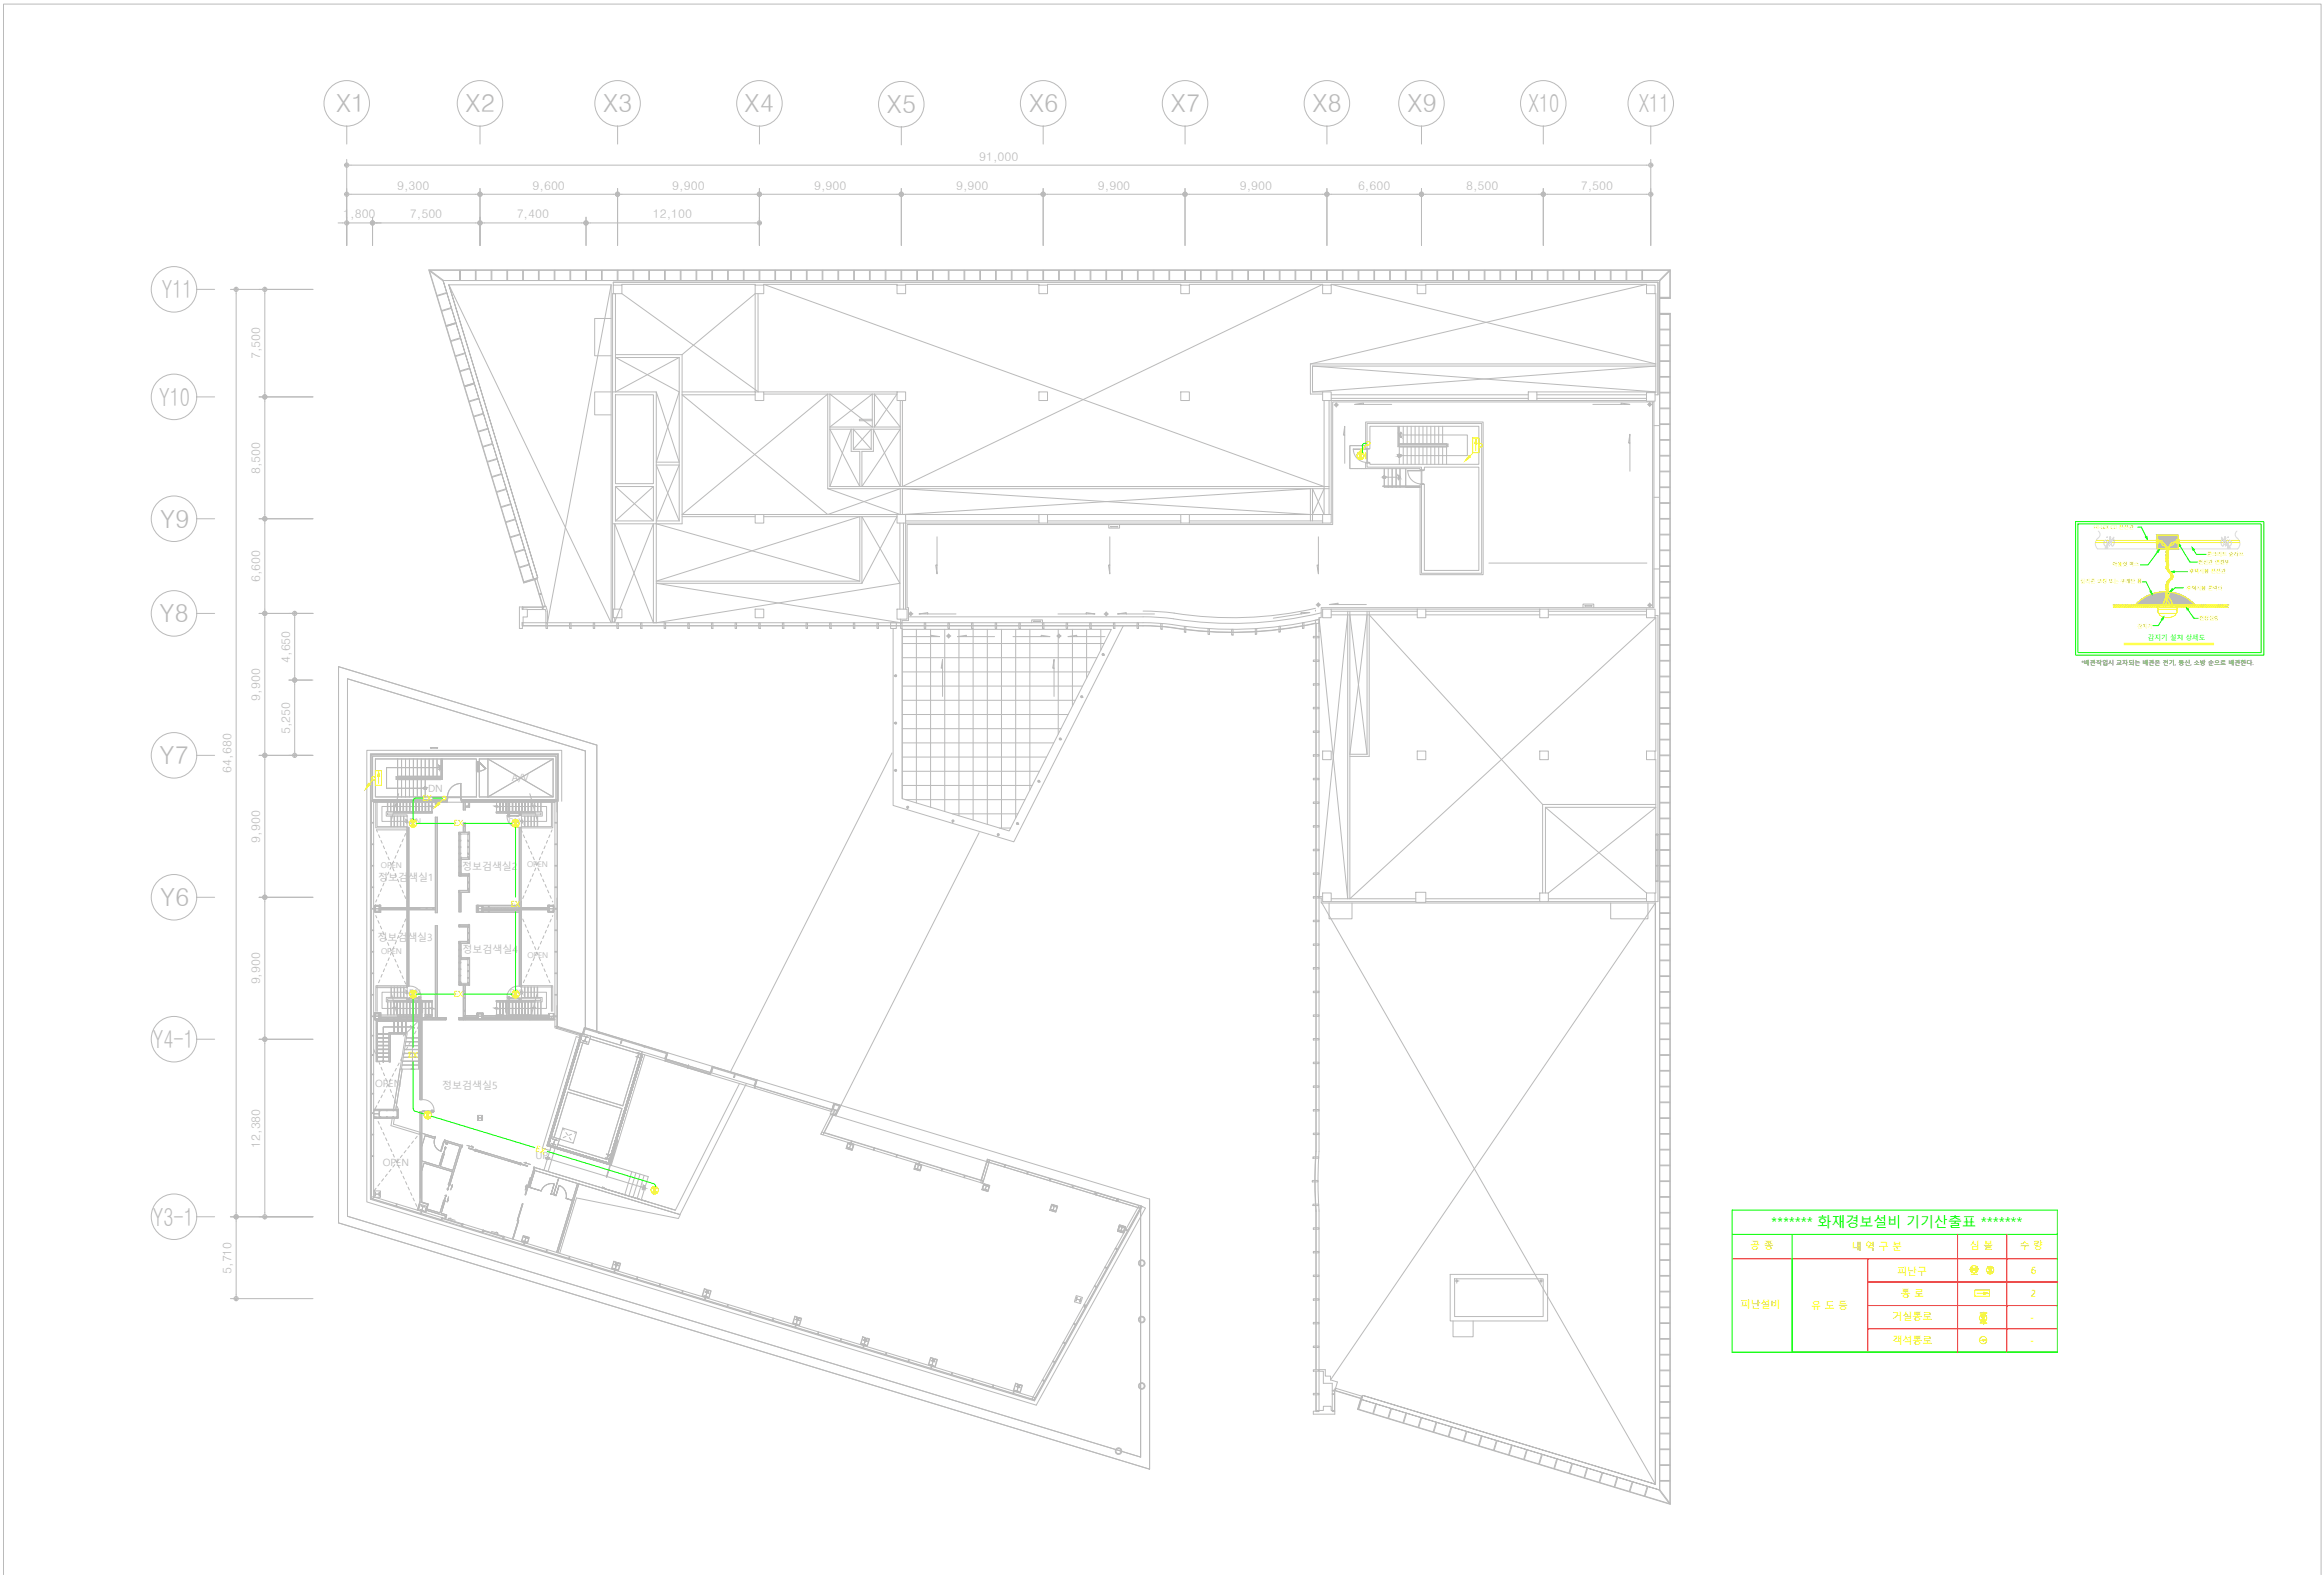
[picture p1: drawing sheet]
<svg xmlns="http://www.w3.org/2000/svg" width="606mm" height="411mm" viewBox="0 0 606 411" stroke-linecap="round" stroke-linejoin="round" font-family="sans-serif">
<defs><g id="words">
<g font-size="6.5" fill="#bababa">
<text x="87.7" y="29.3">X1</text>
<text x="121.4" y="29.3">X2</text>
<text x="157.3" y="29.3">X3</text>
<text x="194.2" y="29.3">X4</text>
<text x="231.3" y="29.5">X5</text>
<text x="268.4" y="29.3">X6</text>
<text x="305.3" y="29.3">X7</text>
<text x="342.2" y="29.3">X8</text>
<text x="367" y="29.3">X9</text>
<text x="398.6" y="29.3">X10</text>
<text x="427.3" y="29.3">X11</text>
<text x="42.2" y="77.8">Y11</text>
<text x="41.5" y="105.8">Y10</text>
<text x="41.7" y="137.6">Y9</text>
<text x="41.6" y="162.2">Y8</text>
<text x="41.6" y="199.2">Y7</text>
<text x="41.7" y="236.2">Y6</text>
<text x="39.9" y="273.2">Y4-1</text>
<text x="39.9" y="319.5">Y3-1</text>
</g>
<text font-size="3.6" fill="#0f0" x="461.8" y="319.7">******* 화재경보설비 기기산출표 *******</text>
<g font-size="3.1" fill="#bababa">
<text x="255.3" y="41.9">91,000</text>
<text x="103.6" y="49.4">9,300</text>
<text x="138.9" y="49.4">9,600</text>
<text x="175.3" y="49.4">9,900</text>
<text x="212.3" y="49.4">9,900</text>
<text x="249.3" y="49.4">9,900</text>
<text x="286.3" y="49.4">9,900</text>
<text x="323.3" y="49.4">9,900</text>
<text x="354.1" y="49.4">6,600</text>
<text x="382.3" y="49.4">8,500</text>
<text x="412.2" y="49.4">7,500</text>
<text x="89.5" y="56.9">1,800</text>
<text x="106.9" y="56.9">7,500</text>
<text x="134.7" y="56.9">7,400</text>
<text x="170.2" y="56.9">12,100</text>
<text x="67.9" y="93.7" transform="rotate(-90 67.9 93.7)">7,500</text>
<text x="67.9" y="123.5" transform="rotate(-90 67.9 123.5)">8,500</text>
<text x="67.9" y="151.8" transform="rotate(-90 67.9 151.8)">6,600</text>
<text x="75.7" y="172.8" transform="rotate(-90 75.7 172.8)">4,650</text>
<text x="67.9" y="182.6" transform="rotate(-90 67.9 182.6)">9,900</text>
<text x="75.7" y="191.3" transform="rotate(-90 75.7 191.3)">5,250</text>
<text x="60.4" y="201.4" transform="rotate(-90 60.4 201.4)">64,680</text>
<text x="67.9" y="219.6" transform="rotate(-90 67.9 219.6)">9,900</text>
<text x="67.9" y="256.6" transform="rotate(-90 67.9 256.6)">9,900</text>
<text x="67.9" y="299.2" transform="rotate(-90 67.9 299.2)">12,380</text>
<text x="60.4" y="332" transform="rotate(-90 60.4 332)">5,710</text>
</g>
<g font-size="2.6" fill="#bababa">
<text x="133.5" y="203.6">A/V</text>
<text x="111.6" y="206.3">DN</text>
<text x="120.5" y="226.6">정보검색실2</text>
<text x="98.6" y="229.5">정보검색실1</text>
<text x="98.4" y="245.2">정보검색실3</text>
<text x="120.6" y="248.3">정보검색실4</text>
<text x="97.8" y="283.2">OPEN</text>
<text x="115.3" y="283.8">정보검색실5</text>
<text x="99.8" y="303.9">OPEN</text>
<text x="139.6" y="302">UP</text>
</g>
<g font-size="2.6" fill="#ff0">
<text x="456.4" y="325.6">공 종</text>
<text x="482.8" y="325.7">내 역 구 분</text>
<text x="513.7" y="325.5">심 볼</text>
<text x="526.6" y="325.5">수 량</text>
<text x="494.7" y="332.4">피난구</text>
<text x="529.6" y="332">6</text>
<text x="453.8" y="340.8">피난설비</text>
<text x="472.3" y="341.3">유 도 등</text>
<text x="495.6" y="338">통 로</text>
<text x="529.5" y="338.1">2</text>
<text x="493.5" y="344.1">거실통로</text>
<text x="529.3" y="344.2">-</text>
<text x="493.5" y="350.2">객석통로</text>
<text x="529.3" y="350.3">-</text>
</g>
<g font-size="2.2" fill="#ff0">
<text x="110.2" y="208.8">EX</text>
<text x="118.3" y="215.4">EX</text>
<text x="133.2" y="236.5">EX</text>
<text x="118.3" y="259.9">EX</text>
<text x="106.5" y="275.6">EX</text>
<text x="139.6" y="300" transform="rotate(17 139.6 300)">EX</text>
</g>
<g font-size="2.1" fill="#bababa">
<text x="106.8" y="214.8">DN</text>
<text x="132.6" y="214.8">DN</text>
<text x="99.3" y="226.1">OPEN</text>
<text x="137.4" y="226">OPEN</text>
<text x="99.4" y="248.7">OPEN</text>
<text x="137.5" y="249.8">OPEN</text>
<text x="106.7" y="259.4">DN</text>
<text x="132.9" y="259.4">DN</text>
</g>
<text font-size="1.7" fill="#0f0" x="560.1" y="166.7">감지기 설치 상세도</text>
<text font-size="1.6" x="542.7" y="173.3">*배관작업시 교차되는 배관은 전기, 통신, 소방 순으로 배관한다.</text>
<g font-size="1.3" fill="#ff0">
<text x="546" y="137.9">HI-LEX CD 전선관</text>
<text x="550.8" y="147.6">아울렛 박스</text>
<text x="570.8" y="149.5">후렉시블 전선관</text>
<text x="573.1" y="147">전선관 연결부</text>
<text x="575.5" y="144.9">콘크리트 슬라브</text>
<text x="542.5" y="152">실리콘 코킹 또는 우레탄 폼</text>
<text x="570.1" y="153.7">후렉시블 콘넥터</text>
<text x="573.4" y="161.6">천장실링</text>
<text x="557.3" y="163.6">감지기</text>
</g>
</g></defs>
<!-- layer: PLAN -->
<g fill="none" stroke="#bababa" stroke-width=".26">
<path d="M90.4 32.9v4.6M125.2 32.9v4.6M161 32.9v4.6M198 32.9v4.6M235 33.1v4.7M272 32.9v4.6M309 32.9v4.6M346 32.9v4.6M370.7 32.9v4.6M402.4 32.9v4.6M430.4 32.9v4.6M88.2 58.1h1.6"/>
<path d="M90.4 41.5v22.5M90.4 58.1h6.7M91 50.6h33.6M91 43h338.9M97.1 56.6v7.4M97.7 58.1h26.9M125.2 49.1v14.9M125.7 58.1h26.5M125.7 50.6h34.8M152.8 56.6v7.4M153.4 58.1h44.1M161 49.1v14.9"/>
<path d="M161.6 50.6h35.9M198 49.1v14.9M198.6 50.6h35.9M235 49.1v14.9M235.6 50.6h35.8M272 49.1v14.9M272.6 50.6h35.8M309 49.1v14.9M309.6 50.6h35.8M346 49.1v14.9M346.6 50.6h23.5M370.7 49.1v14.9"/>
<path d="M371.2 50.6h30.7M402.4 49.1v14.9M403 50.6h26.9M430.4 41.5v22.5M51.3 75.4h4.7M60.1 75.4h21.5M61.6 76v240.6M69 76v26.9M112 70.6l3.6 2.7M112.1 70.4l3.6 2.7M115.5 73.1l23.6 77.8 1.1-.3-23.2-76.4 23.2 76.4-1.1 .3-23.6-77.8h317.3v315.2l-77.8-23.6 .3-1 76.3 23.1v-151.5v151.5l-76.3-23.1-.3 1 77.8 23.6v-315.2zM116.5 76.2l-2.6 .8"/>
<path d="M116.5 76.4l-2.5 .8M117 74.2h42.4v88.1zM119.8 70.4v2.7M120 70.4v2.7M124 70.4v2.7M124.1 70.4v2.7M128.1 70.4v2.7M128.3 70.4v2.7M132.2 70.4v2.7M132.4 70.4v2.7M136.3 70.4v2.7M136.5 70.4v2.7"/>
<path d="M140.4 70.4v2.7M140.6 70.4v2.7M144.5 70.4v2.7M144.7 70.4v2.7M148.6 70.4v2.7M148.8 70.4v2.7M152.7 70.4v2.7M152.9 70.4v2.7M156.8 70.4v2.7M157 70.4v2.7M159.4 74.2l-16.6 88.1v-3l-.4-1.3-.2 .1M159.9 73.6h272.4v29.3"/>
<path d="M159.9 74.3h2.3v2.2h-2.3zM159.9 73.6v.7M160.9 70.4v2.7M161.1 70.4v2.7M162.2 74.3v-.2h34.7v.2M162.2 76.5l35.6 25.6M165.1 70.4v2.7M165.2 70.4v2.7M169.2 70.4v2.7M169.3 70.4v2.7M173.3 70.4v2.7M173.5 70.4v2.7"/>
<path d="M177.4 70.4v2.7M177.6 70.4v2.7M181.5 70.4v2.7M181.7 70.4v2.7M185.6 70.4v2.7M185.8 70.4v2.7M189.7 70.4v2.7M189.9 70.4v2.7M193.8 70.4v2.7M194 70.4v2.7M196.9 74.3h2.3v2.2h-2.3zM197.7 76.5v25.6"/>
<path d="M197.9 70.4v2.7M198.1 70.4v2.7M199.2 74.1h34.7v.2M199.2 74.1v.2M199.2 74.1l146.1 52.7M202 70.4v2.7M202.2 70.4v2.7M206.2 70.4v2.7M206.3 70.4v2.7M210.3 70.4v2.7M210.5 70.4v2.7M214.4 70.4v2.7"/>
<path d="M214.6 70.4v2.7M218.5 70.4v2.7M218.7 70.4v2.7M222.6 70.4v2.7M222.8 70.4v2.7M226.7 70.4v2.7M226.9 70.4v2.7M230.8 70.4v2.7M231 70.4v2.7M233.9 74.3h2.2v2.2h-2.2zM234.9 70.4v2.7M235.1 70.4v2.7"/>
<path d="M236.1 74.3v-.2h34.8v.2M239 70.4v2.7M239.2 70.4v2.7M243.1 70.4v2.7M243.3 70.4v2.7M247.3 70.4v2.7M247.4 70.4v2.7M251.4 70.4v2.7M251.6 70.4v2.7M255.5 70.4v2.7M255.7 70.4v2.7M259.6 70.4v2.7"/>
<path d="M259.8 70.4v2.7M263.7 70.4v2.7M263.9 70.4v2.7M267.8 70.4v2.7M268 70.4v2.7M270.9 74.3h2.2v2.2h-2.2zM271.9 70.4v2.7M272.1 70.4v2.7M273.1 74.3v-.2h34.8v.2M276 70.4v2.7M276.2 70.4v2.7M280.1 70.4v2.7"/>
<path d="M280.3 70.4v2.7M284.3 70.4v2.7M284.4 70.4v2.7M288.4 70.4v2.7M288.5 70.4v2.7M292.5 70.4v2.7M292.7 70.4v2.7M296.6 70.4v2.7M296.8 70.4v2.7M300.7 70.4v2.7M300.9 70.4v2.7M304.8 70.4v2.7"/>
<path d="M305 70.4v2.7M307.9 74.3h2.2v2.2h-2.2zM308.9 70.4v2.7M309.1 70.4v2.7M310.1 74.3v-.2h34.8v.2M313 70.4v2.7M313.2 70.4v2.7M317.1 70.4v2.7M317.3 70.4v2.7M321.2 70.4v2.7M321.4 70.4v2.7M325.4 70.4v2.7"/>
<path d="M325.5 70.4v2.7M329.5 70.4v2.7M329.7 70.4v2.7M333.6 70.4v2.7M333.8 70.4v2.7M337.7 70.4v2.7M337.9 70.4v2.7M341.8 70.4v2.7M342 70.4v2.7M344.9 74.3h2.2v2.2h-2.2zM344.9 74.1l-109.6 52.7v-22.4M345.9 70.4v2.7"/>
<path d="M346.1 70.4v2.7M347.1 74.1h22.4v.2M347.1 74.1v.2M347.1 74.1l84.7 20.7h-90.1M350 70.4v2.7M350.2 70.4v2.7M354.1 70.4v2.7M354.3 70.4v2.7M358.2 70.4v2.7M358.4 70.4v2.7M362.3 70.4v2.7M362.5 70.4v2.7"/>
<path d="M366.5 70.4v2.7M366.6 70.4v2.7M369.5 74.3h2.3v2.2h-2.3zM370.6 70.4v2.7M370.7 70.4v2.7M374.7 70.4v2.7M374.9 70.4v2.7M378.8 70.4v2.7M379 70.4v2.7M382.9 70.4v2.7M383.1 70.4v2.7M387 70.4v2.7"/>
<path d="M387.2 70.4v2.7M391.1 70.4v2.7M391.3 70.4v2.7M395.2 70.4v2.7M395.4 70.4v2.7M399.3 70.4v2.7M399.5 70.4v2.7M403.5 70.4v2.7M403.6 70.4v2.7M407.6 70.4v2.7M407.7 70.4v2.7M411.7 70.4v2.7"/>
<path d="M411.9 70.4v2.7M415.8 70.4v2.7M416 70.4v2.7M419.9 70.4v2.7M420.1 70.4v2.7M424 70.4v2.7M424.2 70.4v2.7M428.1 70.4v2.7M428.3 70.4v2.7M429.3 74.3h2.3v2.2h-2.3zM429.3 74.3v-.2l-87.6 20.7M429.3 74.1h-57.5v.2"/>
<path d="M431.6 76.5h.2v25.8h-.2M432.8 77.7h2.6v-7.3h-323.4l24.6 81.4 2.6-.8-2.6 .9-24.8-81.6h323.7v7.5l-2.7-.1M432.8 77.5h2.6M435.3 70.4l-2.7 2.7M435.4 70.6l-2.6 2.6M117.7 80.2l-2.6 .7M117.7 80.3l-2.5 .8M118.9 84.1l-2.6 .8M118.9 84.3l-2.5 .8M120.1 88l-2.6 .8M120.1 88.2l-2.5 .8M121.3 92l-2.6 .7"/>
<path d="M121.3 92.1l-2.5 .8M122.5 95.9l-2.6 .8M122.5 96.1l-2.5 .7M123.6 99.8l-2.5 .8M159.4 83h-4.3v9.7h4.3M160.5 92.4h17.4M177.1 93.2l-16.6 8.9v-25.6h-.8v25.6M177.1 93.2h-16.6l16.6 8.9-6 18.3h6l-6-18.3M177.1 93.2v42.6M177.9 92.4l19-15.9v25.6h-19M177.9 92.4v44.1h-6.8M341.7 94.8v7.9h3.2"/>
<path d="M342.2 95.4l89.6 6.7h-31.1M342.2 95.4v6.7M342.2 95.4h89.6l-89.6 6.7M432.8 81.8h2.6v310.1l-81.3-24.7 .9-2.8M432.8 98.3h2.6M432.8 98.1h2.6M432.8 94.2h2.6M432.8 94h2.6M432.8 90.1h2.6M432.8 89.9h2.6M432.8 86h2.6M432.8 85.8h2.6"/>
<path d="M432.8 82h2.6M432.8 81.8l2.7-.1v310.3l-81.5-24.7 .9-2.5M51.3 103.4h4.7M67.6 103.4h14M69 104v30.6M123.7 100l-2.5 .8M124.8 103.8l-2.5 .7M124.9 103.9l-2.5 .8M126 107.7l-2.5 .8M126.1 107.9l-2.6 .7M127.2 111.6l-2.5 .8M127.3 111.8l-2.6 .8"/>
<path d="M128.4 115.6l-2.5 .7M128.5 115.7l-2.6 .8M129.6 119.5l-2.5 .8M129.7 119.7l-2.6 .7M159.4 102.1h-4.3v6h4.3M159.7 102.1h11.4v34.4h-11.4zM160.5 102.9h9.9v23.1h-9.9zM196.9 102.1h2.3v2.3h-2.3zM196.9 102.9h-19l37.9 31.2 18.9-6.7v6.7l-18.9-6.7M199.2 102.7h34.7l-5.9 8.6v-8.6l6.7 8.6h-18.3l11-8.6v8.6l-11-8.6v24.1M199.2 102.1h34.7M222.5 117.1h4.7"/>
<path d="M222.5 117.1l4.7-5.2v5.2M222.5 117.1v-5.2l4.7 5.2M227.4 109.3h-3.3v.4h3.3M233.9 102.1h2.2v2.3h-2.2zM234.7 104.4v22.4l-7-14.9v5.7h-3v9.2l10-14.9h-18.3l7.8 14.9v-9.2h-2.3v-5.7l-5.5 14.9M270.9 102.1h2.2v2.3h-2.2zM307.9 102.1h2.2v2.3h-2.2zM342.2 102.1h2.7M344.9 102.1h2.2v2.3h-2.2zM345.3 104.4v29.7l-3.1-6.7v8.4M346.6 104.4v29.7M347.1 102.9h51.4"/>
<path d="M347.1 103.8h51.4M347.9 105.5h1.1M348.4 105v1.1M350.6 113.4h-.3l.3-2.3v9.7M352 116.2v5.9M355.5 105.4v-.4l-2.3 .4h9.7M356.1 116.1l-4.1 .1M356.4 117l-3.5 .1M356.4 117v3.5a3.5 3.5 0 0 1-3.5-3.4M356.4 116.9l.7 .1-.5 .1zM356.5 110.4h29.8v39h-15.6v-23.2h.7v22.5h14.2v-27h-14.2v.8h-.7v-.8h-14.2v-1.1h.7v.4h28.4v-9.9h-28.4v5.8h-.7zM356.5 116.9h-.4v-6.9h30.6v39.8h-16.4v-23.6h.4"/>
<path d="M356.6 117.1v3.4M364.5 111.1v5.3h13.1v-.7h-12.7M364.7 111.1v5.1h12.7v-.3h-12.5M364.9 113.4h17.7v5.3h-17.7M364.9 115.6l12.3 .1M364.9 116.5h12.3M364.9 111.1v5.1M364.9 116.4v4.6M365.2 112.8h.2l-.3 .6 .3 .5-.2 .1-.3-.6zM365.9 111.1v4.5M365.9 116.5v4.5M366.9 111.1v4.5"/>
<path d="M366.9 116.5v4.5M368 111.1v4.5M368 116.5v4.5M369 111.1v4.5M369 116.5v4.5M370 111.1v4.5M370 116.5v4.5M371 111.1v4.5M371 116.5v4.5M372.1 111.1v4.5M372.1 116.5v4.5M373.1 111.1v4.5"/>
<path d="M373.1 116.5v4.5M374.1 111.1v4.5M374.1 116.5v4.5M375.1 111.1v4.5M375.1 116.5v4.5M376.2 111.1v4.5M376.2 116.5v4.5M377.2 115.9v.3M377.2 116.4v4.6M398.5 102.1h2.2v2.3h-2.2zM398.5 104.4h-51.4v29.7M400.7 102.9h28.6"/>
<path d="M400.7 104.4h28.6M400.7 103.8h28.6M415.3 105.4h9.7l-2.3-.4v.4M425 115.5h-.4l.4-2.3v9.6M429.3 102.3h2.3v2.3h-2.3zM429.6 105.4h1.1M430.2 104.8v1.2M430.9 104.8v53.6M431.3 110.9h1.5M431.6 102.9h.7M432.8 106.5h2.6M432.8 106.3h2.6"/>
<path d="M432.8 102.4h2.6M432.8 102.2h2.6M432.8 118.9h2.6M432.8 118.7h2.6M432.8 114.7h2.6M432.8 114.6h2.6M432.8 110.6h2.6M432.8 110.4h2.6M51.3 135.2h4.7M67.6 135.2h14M69 135.8v23.5M130.8 123.4l-2.5 .8"/>
<path d="M130.9 123.6l-2.6 .8M132 127.4l-2.5 .7M132.1 127.5l-2.6 .8M133.2 131.3l-2.5 .8M133.2 131.5l-2.5 .7M134.4 135.2l-2.5 .8M134.4 135.4l-2.5 .8M135.6 139.2l-2.6 .7M135.6 139.3l-2.5 .8M159.7 136.5v25.6h.6M160.5 126.8h9.9v9h-9.9zM160.5 126.8l9.9 9"/>
<path d="M170.4 126.8l-9.9 9M171.1 136.5v25.8l63.5-10.3-9.9-17.4v17.4M171.1 121.2h6l-6 14.6h6zM171.1 136.5l53.1 15M177.9 134.6h19M196.9 134.1h2.3v2.2h-2.3zM199.2 134.6h34.7l-9.2 17.4M199.2 134.1h34.7M215.8 127.4v-24.7l-37.9 31.4h19M215.8 127.4h130.8M216.4 126.8h130.2M233.9 134.1h2.2v2.2h-2.2z"/>
<path d="M234.6 136.3v22.4M235.6 136.3v22.4M236.1 135.8h34.8M236.1 134.1h34.8M244.3 139.9v9.7l-.3-2.3h.3M270.9 134.1h2.2v2.2h-2.2zM270.9 136.3h-34.8v22.4M273.1 136.3h34.8M273.1 135.8h34.8M273.1 134.1h34.8M289.1 136.7v.9h2.8v-.9M289.4 139.9v9.7l-.4-2.3h.4"/>
<path d="M289.8 137.2h1.5M289.8 137.3h1.5M307.9 134.1h2.2v2.2h-2.2zM310.1 136.3h34.8M310.1 135.8h34.8M310.1 134.1h34.8M341.7 134.1l-106.4-6.7v6.7l106.4-6.7v8.4M343.8 139.9v9.7l-.4-2.3h.4M344.9 134.1h2.2v2.2h-2.2zM345.3 127.4l-3.1 6.7M352 122.1h.1M352 122.1h4.1"/>
<path d="M356.4 120.5h.6l.1 .1zM356.5 120.6h-.4v1.5h14.2v.4h.4M360.9 127v-.2v.2h9.4h-3.7M360.9 122.1v4.5M360.9 124.4h4.2M362 122.1v4.5M362 126.8v.2M363 122.1v4.5M363 126.8v.2M364 122.1v4.5M364 126.8v.2M364.6 123.9h.2l.3 .5-.3 .5-.2-.1 .3-.4z"/>
<path d="M365.1 122.1v4.5M365.1 126.8v.2M366.5 126.9l.1 .1M366.5 122.1v4.8M370.3 126.6h-9.7v.2h9.7M370.6 122.6l-3.5 .1M370.6 122.6v3.5a3.5 3.5 0 0 1-3.5-3.4M370.6 126.1h.6l.1 .1zM370.6 122.5l.7 .1-.6 .1zM370.7 122.7v3.4M431.3 129.6h1.5M432.8 135.3h2.6"/>
<path d="M432.8 135.1h2.6M432.8 131.2h2.6M432.8 131h2.6M432.8 127.1h2.6M432.8 126.9h2.6M432.8 123h2.6M432.8 122.8h2.6M432.8 139.4h2.6M432.8 139.2h2.6M51.3 159.9h4.7M67.6 159.9h14M136.1 158.3h.3v.6h-.3z"/>
<path d="M136.2 158.2l5.2 .1M136.4 158.8h1.1v2h-1.1v1.5h161.7M136.8 143.1l-2.6 .8M136.8 143.3l-2.5 .7M137.5 158.9h3.9M138 147l-2.6 .8M138 147.2l-2.5 .8M139.1 150.8l-2.5 .8M139.4 150.8l.6-.1v.2l-.5 .2zM140 150.9l2.1 7M140.6 154.8l.6-.2v.2l-.5 .2zM141.4 158.3h.2v.6h-.2z"/>
<path d="M141.5 158.2h-6.1v5.6h.8l.1-.8h161.8l5 .2a105.4 105.4 0 0 0 40-.8M141.5 158.2l-2.2-7.2 2.3 7.2M141.5 158.2v.1M141.6 158l.5-.1 .1 .2-.5 .2zM141.6 158.2h-.1M141.6 158.9h.6l.1 .5v2.9M159.9 158.7h2.3v2.3h-2.3zM160.3 158.7v-22.2l10.1 25.8v-25.8l-10.1 25.6M171.1 151.5l53.1-16.9v16.9zM196.9 158.7h2.3v2.3h-2.3zM224.7 152h-53.6l63.7 10.3v-.9M233.9 158.7h2.6v2.7h-2.6z"/>
<path d="M236.9 160h1.2M237.5 159.4v1.2M288.5 159.4v1.2M298.1 159.3l8.1 .5M339.3 160l-.1-.4h2.3l-9.5 1.5M343 158.5a97.1 97.1 0 0 1-36.9 1.3M343 159.3h.1M343.2 157.6h1.1M343.8 157v1.2M344.5 159.7a102.6 102.6 0 0 1-41.2 1.3l-5.2-.3-61.2 .1M344.9 158.7h2.2v2.3h-2.2zM347.1 158.7h22.4"/>
<path d="M347.1 159.3h22.4M348.9 157.6v-.4l-2.3 .4h9.7M351.4 159.3v74.9l-7.5-73.2M352 159.3v74.9l79.8-73.2M356.5 159.3v37.3M357 159.3v37.8h-5M369.5 158.7h2.3v2.3h-2.3zM371.8 158.7h29.7M371.8 159.3h29.7M388.2 146.7h41.2M401.5 158.7h2.2v2.3h-2.2zM403.7 158.7h25.6"/>
<path d="M403.7 159.3h25.6M412.8 158.4v-1h2.8v1M413.4 158h1.5M413.4 157.9h1.5M429.3 158.7h2.3v2.3h-2.3zM429.6 157.7h1.1M430.2 157.1v1.2M431.3 148.3h1.5M432.8 155.8h2.6M432.8 155.7h2.6M432.8 151.7h2.6M432.8 151.5h2.6"/>
<path d="M432.8 147.6h2.6M432.8 147.4h2.6M432.8 143.5h2.6M432.8 143.3h2.6M432.8 160h2.6M432.8 159.8h2.6M69 160.4v35.9M75.3 177.2h6.3M76.8 160.4v16.3M76.8 177.8v18.5M136.1 162.3h.3v.7h-.3zM142.4 162.3h.3v1.5h-.3z"/>
<path d="M148.5 162.3h.4v1.5h-.4zM154.7 162.3h.4v1.5h-.4zM160.3 161v1.1M160.8 162.3h.4v1.5h-.4zM167 162.3h.4v1.5h-.4zM173.2 162.3h.4v1.5h-.4zM179.3 162.3h.4v1.5h-.4zM185.5 162.3h.4v1.5h-.4zM191.7 162.3h.3v1.5h-.3zM197.8 162.3h.4v1.5h-.4zM204 162.3h.4v1.5h-.4zM210.2 162.3h.3v1.5h-.3z"/>
<path d="M216.3 162.3h.4v1.5h-.4zM222.5 162.3h.4v1.5h-.4zM228.7 162.3h.3v1.5h-.3zM232.2 162.3v1.5h1.5v-1.5M233.1 176.1h.4zM233.3 176.1l.3-.3 .2 .3-.2 .3-.3-.3M233.4 176.1l.2-.2 .1 .2-.1 .2-.2-.2M234.8 162.3h.4v1.5h-.4zM235.2 162.3v-.6h1.7v-3.3h-.4v-21.7h111v-31.9h83.8v53.6h-86.8v2.6h-.6v3.7M235.2 164h54.6l-26.7 52.6-27.9-8.5zM235.2 167.7h52.7M235.2 171.4h50.8"/>
<path d="M235.2 175.1h48.9M235.2 178.8h47.1M235.2 164v44.1M235.4 165.9h9.6l-2.3-.3v.3M238.9 164v45.3M241 162.3h.4v1.5h-.4zM241.9 160v-.3l-2.3 .3h9.7M242.6 164v46.4M245.8 174.1h-.4l.4-2.3v9.7M246.3 164v47.5M246.8 165.8h1.1M247.2 162.3h.3v1.5h-.3z"/>
<path d="M247.4 165.2v1.1M250 164v48.6M252 165.9v-.3l-2.3 .3h9.6M253.3 162.3h.4v1.5h-.4zM253.7 164v49.7M257.4 164v50.8M259.5 162.3h.4v1.5h-.4zM261.1 164v51.9M264.1 165.9h9.7l-2.3-.3v.3M264.8 164v49.2M265.7 162.3h.3v1.5h-.3zM268.5 164v41.9"/>
<path d="M269 162.3v-.7h2.8v.7M269.7 162h1.5M269.7 161.9h1.5M271.8 162.3h.4v1.5h-.4zM274.8 174.1h-.3l.3-2.3v9.7M275.6 165.8h1.1M275.9 160h9.6l-2.3-.3v.3M275.9 164v27.3M276.1 165.2v1.1M278 162.3h.4v1.5h-.4zM279.6 164v20M280.7 165.9v-.3l-2.2 .3h9.6"/>
<path d="M283.3 164v12.7M284.2 162.3h.3v1.5h-.3zM287 164v5.4M287.7 170.6l.3 .2zM287.8 170.6l-.1-.2-.2 .1v.2h.3M287.9 170.7l-.2-.4-.3 .1 .1 .4 .3-.1M287.9 160h1.1M290.3 162.3h.4v1.5h-.4zM292.9 163.1l-28.5 56.3-31.5-9.5v-46.1M293.7 160v-.3l-2.3 .3h9.6M296.5 162.3h.4v1.5h-.4zM302.7 162.5h.3v1.5h-.3z"/>
<path d="M308.8 163.3h.4v1.5h-.4zM315 163.8h.4v1.5h-.4zM321.1 164h.4v1.5h-.4zM327.3 163.8h.4v1.5h-.4zM333.5 163.2h.4v1.5h-.4zM339.6 162.3h.4v1.5h-.4zM342.4 172h1.5v.4h-1.5zM342.4 178.2h1.5v.3h-1.5zM342.4 165.8h1.5v.4h-1.5zM342.9 161.6l1-.2v1.1h-.8zM343.1 162.5a105.2 105.2 0 0 1-40 .8l-5-.2h-161.8M343.1 162.5v137.5a115.9 115.9 0 0 0 0 15.7v41.3"/>
<path d="M343.2 162.5v137.5a111.4 111.4 0 0 0 0 15.7v41.3M343.9 162.2l-.1 139.6M343.9 161.4a104.2 104.2 0 0 1-40.7 1.1l-5.1-.2M347.1 160.2h22.4M351.4 160.2l-7.5 73.5h1M352 160.2l4.5 36.4M356.5 160.2l-4.5 36.4h4.5M357 160.2l45.2 49.5M371.8 160.2h29.7M403.7 160.2h25.6M431.6 160.4h.7v74.6h-.7M431.6 161h.2"/>
<path d="M431.8 161v34.7h-.2M432.8 176.4h2.6M432.8 176.2h2.6M432.8 172.3h2.6M432.8 172.1h2.6M432.8 168.2h2.6M432.8 168h2.6M432.8 164.1h2.6M432.8 163.9h2.6M51.3 196.9h4.7M67.6 196.9h14M69 197.4v35.9"/>
<path d="M96.6 196.5h48.9M103.7 197.7v9.9M104.7 197.8v4.5M105.7 197.8v4.5M106.8 197.8v4.5M107.8 197.8v4.5M108.8 197.8v4.5M109.8 197.8v4.6M110.9 197.8v4.5M111.9 197.8v4.5M112.4 194.9h1.5M112.4 194.8h1.5"/>
<path d="M112.9 197.8v4.5M114 197.8v4.5M114.5 199.6l.2-.1 .3 .6-.3 .5-.2-.1 .3-.4zM115 197.8v4.6M115.2 197.8v5.1h-11.7v-.3h11.7M115.4 197.8v5.3h-12.1v-.7h11.9M124.5 198.5l.5 .1h-.5zM124.5 198.6v2.3M124.8 198.6v2.3M124.9 198.7l1.8 1.6zM125 197.8h19.2v9.9h-19.2zM125 198.5h-.8v2.6h.8"/>
<path d="M144.2 197.8l-17 9.9v-9.9l17 9.9M145.5 196.5h-48.9v116l173.2 52.6 28.1-50.7 .8 .5-28.5 51.3-174.6-53v-117.7h50.9v13.3M145.5 196.5v12.3M152.6 195.7l-62-18.8v140.1l206.8 62.7M152.6 195.7v72.2M155.6 194.2l-67.3-20.5v145l211.4 64.2M155.6 194.2v74.6M232.6 196.2l-42.1 83.1M233.1 188.4l.4 .1zM233.4 188.3h.3v.3h-.3zM235.2 182.5h45.2M235.2 186.2h43.3"/>
<path d="M235.2 189.9h41.5M235.2 193.6h39.6M235.2 197.3h37.7M276.5 192.6l.3 .2zM276.6 192.7l-.1-.3-.2 .1 .1 .2h.2M276.7 192.7l-.1-.3-.4 .1 .1 .3 .4-.1M281.8 181.5l.4-.2 .1 .4-.4 .1zM282.1 181.6l.3 .2zM282.2 181.6l-.1-.2-.2 .1 .1 .2h.2M342.4 184.3h1.5v.4h-1.5zM342.4 190.5h1.5v.4h-1.5zM342.4 196.7h1.5v.3h-1.5z"/>
<path d="M344.9 195.7h2.2v2.3h-2.2zM369.5 195.7h2.3v2.3h-2.3zM401.5 195.7h2.2v2.3h-2.2zM429.3 195.7h2.3v2.3h-2.3zM431.6 198h.2v34.7h-.2M432.8 197h2.6M432.8 196.8h2.6M432.8 192.8h2.6M432.8 192.7h2.6M432.8 188.7h2.6M432.8 188.5h2.6M432.8 184.6h2.6"/>
<path d="M432.8 184.4h2.6M432.8 180.5h2.6M432.8 180.3h2.6M96.8 214.4l.6-.1v.2l-.5-.1M96.8 208.9v2.7M96.9 208.8l-.1-12.1h48.5v12.1M96.9 208.8l.5 .1v-.2l-.6 .1v50.5M96.9 208.8v16.9h.5v-.2l-.6 .1M97.1 208.7h.2M97.1 208.4v-11.4h47.9v11.4M97.1 208.4h.3M97.3 208.7h.1"/>
<path d="M97.3 208.5v.2M97.3 208.5l.1 .2M97.3 208.5h.1M97.4 208.7h.1M97.4 209.1h47.3M97.4 208.8v27.9M97.4 208.5v.2M97.5 208.5v.2M97.5 208.5h.1M97.5 208.7h.1M97.6 208.5l-.1 .2M97.6 208.5v.2"/>
<path d="M97.6 208.5h.1M97.6 208.7h.2M97.7 208.5l-.1 .2M97.7 208.5l.1 .2M97.7 208.5h.1M97.8 208.7h.1M97.8 208.5v.2M97.8 208.5h.1M97.8 208.5l.1 .2M97.9 208.7h.1M98 208.5l-.1 .2M98 208.5h.1"/>
<path d="M98 208.5v.2M98 208.5h14.7v.3h-14.4v6.6h7.9v.4h-8.2zM98 208.7h.1M98.1 208.5l-.1 .2M98.1 208.5h.1M98.1 208.5v.2M98.1 208.7h.2M98.2 208.5v.2M98.2 208.5l.1 .2M98.3 208.7h.1M98.4 208.7h.1M98.4 208.5v.2"/>
<path d="M98.5 208.5h.1M98.5 208.5v.2M98.5 208.7h.1M98.6 208.5l-.1 .2M98.6 208.5h.1M98.6 208.5v.2M98.7 208.7h.1M98.7 208.5v.2M98.7 217.6l.3 .7M98.7 208.5h.1M98.7 208.5l.1 .2M98.8 208.7h.1"/>
<path d="M98.8 208.5v.2M98.8 208.5h.2M98.9 208.5v.2M98.9 208.7h.1M99 208.5l-.1 .2M99 208.5h.1M99 208.5v.2M99 208.7h.1M99.1 208.5l-.1 .2M99.1 208.5h.1M99.1 208.5v.2M99.2 208.7h.1"/>
<path d="M99.2 208.5v.2M99.2 208.5h.1M99.2 208.5l.1 .2M99.3 208.7h.1M99.3 219l.3 .7M99.3 208.5v.2M99.4 208.5h.1M99.4 208.5v.2M99.4 208.7h.1M99.5 208.5l-.1 .2M99.5 208.5h.1M99.5 208.5v.2"/>
<path d="M99.5 208.7h.2M99.6 208.5l-.1 .2M99.6 208.5l.1 .2M99.6 208.5h.1M99.7 208.7h.1M99.7 208.5v.2M99.7 208.5l.1 .2M99.7 208.5h.1M99.8 208.7h.1M99.8 208.5v.2M99.9 208.5v.2M99.9 208.5h.1"/>
<path d="M99.9 208.7h.1M100 208.5l-.1 .2M100 208.5v.2M100 208.5h.1M100.1 208.7h.1M100.1 208.5l-.1 .2M100.1 208.5h.1M100.1 208.5l.1 .2M100.2 208.7h.1M100.2 208.5v.2M100.2 208.5l.1 .2M100.3 208.7h.1"/>
<path d="M100.4 208.7h.1M100.5 208.5l-.1 .2M100.5 208.5h.1M100.5 208.5v.2M100.5 208.7h.2M100.6 208.5v.2M100.6 208.5h.1M100.6 208.5l.1 .2M100.7 208.7h.1M100.7 208.5v.2M100.7 208.5h.1M100.7 208.5l.1 .2"/>
<path d="M100.8 208.7h.1M100.9 208.5l-.1 .2M100.9 208.5h.1M100.9 208.5v.2M100.9 208.7h.1M101 208.5l-.1 .2M101 208.5h.1M101 208.5v.2M101 208.8v2.7M101.1 208.7h.1M101.1 208.5v.2M101.1 208.5h.1"/>
<path d="M101.1 208.8v2.7M101.1 208.5l.1 .2M101.2 208.7h.1M101.2 208.5v.2M101.2 208.5h.2M101.3 208.5v.2M101.3 208.7h.1M101.4 208.5l-.1 .2M101.4 208.5h.1M101.4 208.5v.2M101.4 208.7h.1M101.5 208.5l-.1 .2"/>
<path d="M101.5 208.5h.1M101.5 208.5l.1 .2M101.6 208.7h.1M101.6 208.5v.2M101.6 208.5h.1M101.6 208.5l.1 .2M101.7 208.7h.1M101.7 208.5v.2M101.8 208.5h.1M101.8 208.5v.2M101.8 208.7h.1M101.8 208.8v2.7"/>
<path d="M101.9 208.5l-.1 .2M101.9 208.5h.1M101.9 208.5v.2M101.9 212.7v2.7M101.9 208.7h.2M102 208.8v2.7M102 208.5l-.1 .2M102 208.5l.1 .2M102 208.5h.1M102 212.7v2.7M102.1 208.7h.1M102.1 208.5v.2"/>
<path d="M102.1 208.5l.1 .2M102.1 208.5h.1M102.2 208.7h.1M102.2 208.5v.2M102.3 208.5v.2M102.5 208.5l-.2 .2M102.5 208.5l.1 .2M102.5 208.5h.1M102.6 208.7h.1M102.6 208.5v.2M102.6 208.5h.1M102.6 211.5h-1.9v1.2h5.5"/>
<path d="M102.6 208.5l.1 .2M102.7 208.8v2.7M102.7 208.7h.1M102.7 212.7v2.7M102.8 208.5l-.1 .2M102.8 208.5h.1M102.8 208.8v2.7M102.8 208.5v.2M102.8 208.7h.1M102.9 212.7v2.7M102.9 208.5l-.1 .2M102.9 208.5h.1"/>
<path d="M102.9 208.5v.2M103 208.7h.1M103 208.5v.2M103 208.5h.1M103 208.5l.1 .2M103.1 208.7h.1M103.1 208.5v.2M103.1 208.5h.2M103.1 208.5l.1 .2M103.2 208.7h.1M103.3 208.5l-.1 .2M103.3 208.5h.1"/>
<path d="M103.3 208.5v.2M103.3 208.7h.1M103.4 208.5l-.1 .2M103.4 208.5h.1M103.4 208.5v.2M103.5 208.7h.1M103.5 208.8v2.7M103.5 208.5v.2M103.5 208.5h.1M103.5 208.5l.1 .2M103.6 212.7v2.7M103.6 208.7h.1"/>
<path d="M103.6 208.8v2.7M103.6 208.5v.2M103.6 208.5h.2M103.7 208.5v.2M103.7 202.6v.3M103.7 203.1l11.3 .1M103.7 202.3h11.3M103.7 212.7v2.7M103.7 208.7h.1M103.8 208.5l-.1 .2M103.8 208.5h.1M103.8 208.5v.2"/>
<path d="M103.8 208.7h.2M103.9 208.5l-.1 .2M103.9 208.5h.1M103.9 208.5l.1 .2M104 206.8l-.9 3 .6 .3h-1.3l.6 .2-.9 3.2M104 208.7h.1M104 208.5v.2M104 208.5h.1M104 208.5l.1 .2M104.1 208.7h.1M104.1 208.5v.2M104.2 208.5h.1"/>
<path d="M104.2 208.5v.2M104.2 208.7h.1M104.3 208.5l-.1 .2M104.3 208.5v.2M104.3 208.5h.1M104.3 208.8v2.7M104.4 212.7v2.7M104.4 208.5l-.1 .2M104.4 208.5l.1 .2 .1-.3 .1 .3 .1-.2M104.4 208.8v2.7M104.5 212.7v2.7M104.7 203.2v4.5"/>
<path d="M104.8 208.5v.2M104.8 208.5h.1M104.8 208.7h.2M104.9 208.5v.2M104.9 208.5h.1M104.9 208.5l.1 .2M105 208.7h.1M105 208.5v.2M105 208.5h.1M105 208.5l.1 .2M105.1 208.7h.1M105.1 208.8v2.7"/>
<path d="M105.2 218.7l-.4 .7M105.2 208.5l-.1 .2M105.2 208.5h.1M105.2 208.5v.2M105.2 212.7v2.7M105.2 208.7h.1M105.2 208.8v2.7M105.3 208.5l-.1 .2M105.3 208.5h.1M105.3 208.5l.1 .2M105.3 212.7v2.7M105.4 208.7h.1"/>
<path d="M105.4 208.5v.2M105.4 208.5h.1M105.4 208.5l.1 .2M105.5 208.7h.1M105.5 208.5v.2M105.5 208.5h.2M105.6 208.5v.2M105.6 208.7h.1M105.7 208.5l-.1 .2M105.7 208.5h.1M105.7 208.5v.2M105.7 208.7h.1"/>
<path d="M105.7 203.2v4.5M105.8 217.2l-.3 .7M105.8 208.5l-.1 .2M105.8 208.5h.1M105.8 208.5v.2M105.9 208.7h.1M105.9 208.5v.2M105.9 208.5h.1M105.9 208.5l.1 .2M105.9 208.8v2.7M106 208.7h.1M106 208.5v.2"/>
<path d="M106.1 208.5h.1M106.1 208.8v2.7M106.1 208.5v.2M106.1 216.5l.1-.2v20.4M106.1 215.6l.6 .1zM106.1 215.7v41.2M106.1 208.7h.1M106.2 212.7v2.7M106.2 208.5l-.1 .2M106.2 208.5h.1M106.2 208.5v.2M106.2 216.3h-8l.2 .5"/>
<path d="M106.2 215.7v44.2M106.2 208.7h.2M106.3 215.6h.2zM106.3 208.5l-.1 .2M106.3 208.5h.1M106.3 208.5l.1 .2M106.4 208.5v.2M106.4 208.5l.1 .2 .1-.3v.3l.1-.3 .2 .3M106.5 215.7v41.2M106.6 215.7v41.2M106.7 215.7v41.2M106.8 203.2v4.5"/>
<path d="M106.8 208.8v2.7M106.9 208.7h.1M106.9 208.8v2.7M106.9 208.5v.2M106.9 208.5l.1 .2M106.9 208.5h.2M107 208.7h.1M107.1 208.5l-.1 .2M107.1 208.5v.2M107.1 208.5h.1M107.1 208.7h.1M107.2 208.5l-.1 .2"/>
<path d="M107.2 208.5h.1M107.2 208.5v.2M107.2 208.7h.2M107.3 208.5v.2M107.3 208.5h.1M107.3 208.5l.1 .2M107.4 208.7h.1M107.4 208.5v.2M107.4 208.5h.1M107.4 208.5l.1 .2M107.5 208.7h.1M107.6 208.5l-.1 .2"/>
<path d="M107.6 208.5h.1M107.6 208.5v.2M107.6 208.8v2.7M107.6 208.7h.1M107.7 208.5l-.1 .2M107.7 208.5h.1M107.7 208.8v2.7M107.7 208.5l.1 .2M107.8 208.7h.1M107.8 203.2v4.5M107.8 208.5v.2M107.8 208.5h.1"/>
<path d="M107.8 208.5l.1 .2M107.9 208.7h.1M107.9 208.5v.2M107.9 208.5h.2M108 208.5v.2M108 208.7h.1M108.1 208.5l-.1 .2M108.1 208.5h.1M108.1 208.5v.2M108.1 208.7h.1M108.2 208.5l-.1 .2M108.2 208.5h.1"/>
<path d="M108.2 208.5v.2M108.3 208.7h.1M108.3 208.5v.2M108.3 208.5h.1M108.3 208.5l.1 .2M108.4 208.8v2.7M108.4 208.5v.2M108.5 208.5l.1 .2v-.3l.1 .3v-.3l.1 .3 .1-.2M108.5 208.5l-.1 .2M108.5 208.8v2.7M108.8 203.2v4.5M108.9 208.5l.1 .2"/>
<path d="M109 208.5v.2M109 208.5h.1M109 208.7h.1M109.1 208.5l-.1 .2M109.1 208.5v.2M109.1 208.5h.1M109.2 208.7h.1M109.2 208.5l-.1 .2M109.2 208.5l.1 .2M109.2 208.5h.1M109.2 208.8v2.7M109.3 208.7h.1"/>
<path d="M109.3 208.5v.2M109.3 208.5l.1 .2M109.3 208.5h.2M109.4 208.8v2.7M109.4 208.7h.1M109.5 208.5l-.1 .2M109.5 208.5v.2M109.5 208.5h.1M109.5 208.7h.1M109.6 208.5l-.1 .2M109.6 208.5h.1M109.6 208.5v.2"/>
<path d="M109.6 208.7h.2M109.7 208.5v.2M109.7 208.5h.1M109.7 208.5l.1 .2M109.8 208.7h.1M109.8 208.5v.2M109.8 208.5h.2M109.8 203.2v4.5M109.8 208.5l.1 .2M109.9 208.7h.1M110 208.5l-.1 .2M110 208.5h.1"/>
<path d="M110 208.5v.2M110 208.7h.1M110.1 208.8v2.7M110.1 208.5l-.1 .2M110.1 208.5h.1M110.1 208.5v.2M110.2 208.7h.1M110.2 208.8v2.7M110.2 208.5v.2M110.2 208.5h.1M110.2 208.5l.1 .2M110.3 208.7h.1"/>
<path d="M110.3 208.5v.2M110.3 208.5h.2M110.4 208.5v.2M110.4 208.7h.1M110.5 208.5l-.1 .2M110.5 208.5v.2M110.5 208.7l.2-.3v.3l.1-.3v.3l.1-.3 .1 .3M110.9 203.2v4.5M110.9 208.8v2.7M111 208.8v2.7M111 208.7h.2M111.1 208.5l-.1 .2"/>
<path d="M111.1 208.5v.2M111.1 208.5h.1M111.1 208.5l.1 .2M111.2 208.7h.1M111.2 208.5v.2M111.2 208.5h.1M111.2 208.5l.1 .2M111.3 208.7h.1M111.4 208.5l-.1 .2M111.4 208.5v.2M111.4 208.5h.1M111.4 208.7h.1"/>
<path d="M111.5 208.5l-.1 .2M111.5 208.5v.2M111.5 208.5h.1M111.6 208.7h.1M111.6 208.5v.2M111.6 208.5l.1 .2M111.6 208.5h.1M111.7 208.7h.1M111.7 208.8v2.7M111.7 208.5v.2M111.7 208.5l.1 .2M111.7 208.5h.2"/>
<path d="M111.8 208.7h.1M111.8 208.8v2.7M111.9 208.5l-.1 .2M111.9 208.5h.1M111.9 208.5v.2M111.9 208.7h.1M112 208.5l-.1 .2M112 208.5h.1M112 208.5v.2M112.1 208.7h.1M112.1 208.5v.2M112.1 208.5h.1"/>
<path d="M112.1 208.5l.1 .2M112.2 208.7h.1M112.2 208.5v.2M112.2 208.5h.2M112.3 208.5v.2M112.3 208.7h.1M112.4 208.5l-.1 .2M112.4 208.5h.1M112.4 208.5v.2M112.4 208.7h.1M112.5 208.5l-.1 .2M112.5 208.5l.1 .2"/>
<path d="M112.5 208.5v.2M112.6 210.2h-13v3.9h6.6M112.6 208.8l.1 2.7h-10.1M112.7 211.5v.4h-11.6v.5h5.1v.3M113.1 208.5l-.1 .2-.1-.3v.3l-.1-.3-.1 .3v-.3l-.1 .3M113.1 208.5l.1 .2M113.1 208.5h.1M113.2 208.7h.1M113.2 208.5v.2M113.3 208.5h.1M113.3 208.5v.2M113.3 208.7h.1"/>
<path d="M113.4 208.5l-.1 .2M113.4 208.5h.1M113.4 208.5v.2M113.4 208.7h.2M113.5 213h.5v24.9h-.5zM113.5 208.8v.8h.5v-.8M113.5 208.5v.2M113.5 208.5h.1M113.5 208.5l.1 .2M113.5 208.8v.8M113.5 213v24.9M113.6 208.7h.1"/>
<path d="M113.6 208.5v.2M113.6 208.5h.2M113.6 208.5l.1 .2M113.7 208.7h.1M113.8 208.5l-.1 .2M113.8 208.5v.2M113.8 208.5h.1M113.8 208.7h.1M113.9 208.5l-.1 .2M113.9 208.5v.2M113.9 208.5h.1M114 208.8v.8"/>
<path d="M114 213v24.9M114 208.7h.1M114 208.5v.2M114 208.5l.1 .2M114 208.5h.1M114.1 208.7h.1M114.1 208.5v.2M114.1 208.5l.1 .2M114.1 208.5h.2M114.2 208.7h.1M114.3 208.5l-.1 .2M114.3 208.5h.1"/>
<path d="M114.3 208.5v.2M114.3 208.7h.1M114.4 208.5l-.1 .2M114.4 208.5h.1M114.4 208.5l.1 .2M114.5 208.7h.1M114.5 208.5v.2M114.5 208.5h.1M114.5 208.5l.1 .2M114.6 208.7h.1M114.6 208.5v.2M114.6 208.5h.2"/>
<path d="M114.7 208.5v.2M114.7 208.7h.1M114.8 208.5l-.1 .2M114.8 208.5v.2M115 200.1h-14.2v5.3h10.1M115 202.6v.3M115.1 208.5v.2l-.1-.3-.2 .3M115.1 208.5l.1 .2M115.2 208.5h.1M115.2 208.5v.2M115.2 208.7h.1M115.3 208.5l-.1 .2"/>
<path d="M115.3 208.5h.1M115.3 208.5v.2M115.3 208.7h.2M115.4 208.5v.2M115.4 208.5h.1M115.4 208.5l.1 .2M115.5 208.7h.1M115.5 208.5v.2M115.5 208.5h.1M115.5 208.5l.1 .2M115.6 208.7h.1M115.6 208.5v.2"/>
<path d="M115.7 208.5h.1M115.7 208.5v.2M115.7 208.7h.1M115.8 208.5l-.1 .2M115.8 208.5h.1M115.8 208.5v.2M115.9 208.7h.1M115.9 208.5v.2M115.9 208.5h.1M115.9 208.5l.1 .2M116 208.7h.1M116 208.5v.2"/>
<path d="M116 208.5l.1 .2M116 208.5h.2M116.1 208.7h.1M116.2 208.5l-.1 .2M116.2 208.5v.2M116.2 208.5h.1M116.2 208.7h.1M116.3 208.5l-.1 .2M116.3 208.5v.2M116.3 208.5h.1M116.4 208.7h.1M116.4 208.5v.2"/>
<path d="M116.4 208.5l.1 .2M116.6 208.8l-19.5-.1v-.3h19.5v.7v-.7h-19.5v.4h-.3v-12.1h48.5v12.1M116.6 207.7h-18.7v-9.9h26.3v9.9h-3.9M116.6 207.7l.1 .2v.5zM116.6 207.7v.7h-19.5M116.7 207.9h3.4M119.7 216.9h1.1v-2.4h.5v2.4h1.1M119.7 217.1v.1M119.8 217.4h.1M119.8 219.1h.1M119.8 219.1l.1 .1M119.8 217.2v.2"/>
<path d="M119.8 217.2v.1M119.8 217.4h2.6M119.8 217h.1M119.8 217.3h.1M119.8 217v.1M119.9 217.3h.1M119.9 219.2h.1M119.9 217.4h-.1M119.9 217.3l-.1 .1M120 217.4h.1M120.1 204.2a3.5 3.5 0 0 0-3.4 3.5h3.5M120.1 219.1h.1"/>
<path d="M120.1 204.2l.1 3.5M120.1 219.1l-.1 .1M120.1 217.4h.1M120.1 217.4v10.8M120.2 207.7l.1 .7-.2-.1zM120.3 207.7v1.4M120.3 208.4h24.7M120.3 208.8h24.7M120.3 208.7h.1M120.4 208.5l-.1 .2M120.4 208.5h.1M120.4 208.5v.2"/>
<path d="M120.5 208.7h.1M120.5 208.5v.2M120.5 208.5l.1 .2M120.5 208.5h.1M120.6 208.7h.1M120.6 208.5v.2M120.6 208.5l.1 .2M120.6 208.5h.2M120.8 208.5l-.1 .2M120.8 208.5l.1 .2 .1-.2M120.8 216.9h-1.1v11.4h2.2M120.8 208.4v2.7h.5v-2.7"/>
<path d="M120.9 215.2l.1 .1M120.9 216.9h.1M120.9 216.9h.3M120.9 215.2h.1M120.9 208.4v2.7M120.9 214.5v2.5M121 208.5l.1 .2M121 208.5h.1M121.1 217h.1M121.1 215.3h.1M121.1 208.7h.1M121.1 208.5v.2"/>
<path d="M121.1 208.5h.2M121.2 208.5v.2M121.2 216.9h.1M121.2 215.2h.1M121.2 208.7h.1M121.2 216.9l-.1 .1M121.2 215.2l-.1 .1M121.2 208.4v2.7M121.2 214.5v2.5M121.3 208.5l-.1 .2M121.3 208.5h.1M121.3 208.5v.2"/>
<path d="M121.3 210.3h1.1M121.3 208.7h.1M121.3 216.9h1.2v7.1h-2.3M121.3 210h1.1M121.4 208.5l-.1 .2M121.4 208.5h.1M121.4 208.5l.1 .2M121.5 208.7h.1M121.5 208.5v.2M121.5 208.5h.1M121.5 208.5l.1 .2M121.6 208.7h.1"/>
<path d="M121.6 208.5v.2M121.7 208.5h.1M121.7 208.5v.2M121.7 208.7h.1M121.8 208.5l-.1 .2M121.8 208.5h.1M121.8 208.5v.2M121.8 208.7h.2M121.9 208.5l-.1 .2M121.9 208.5h.1M121.9 208.5l.1 .2M122 208.7h.1"/>
<path d="M122 217.4h.1M122 219.1h.1M122 219.1l.2 .1M122 217.4v6.1M122 208.5v.2M122 208.5h.1M122 208.5l.1 .2M122.1 208.7h.1M122.1 209.8l.1 .2zM122.1 208.8v1.2M122.1 208.5v.2M122.1 219.2h.1"/>
<path d="M122.1 217.3h.1M122.2 217.4h-.2M122.2 208.5h.1M122.2 208.5v.2M122.2 217.4h.2M122.2 217.3l.1 .1M122.3 217h.1M122.2 217.3h.1M122.2 208.7h.1M122.3 210h.1M122.3 210h-.1M122.3 210.2h.1"/>
<path d="M122.3 217.3h.1M122.3 210l.1 .1M122.3 208.5l-.1 .2M122.3 217.4h.1M122.3 208.5h.1M122.3 217v.4M122.3 208.5v.2M122.3 209.8v.2zM122.4 219.1h.1M122.3 208.7h.2M122.4 210.2h-.1M122.4 219.1l-.2 .1"/>
<path d="M122.4 217.4h.1M122.4 210.1h.1M122.4 208.8v1.5h-1.1M122.4 208.5v.2M122.4 208.8l.1 1.6h-1.2M122.4 208.5h.1M122.4 208.5l.1 .2M122.5 208.7h.1M122.5 208.5v.2M122.5 208.5h.2M122.5 208.5l.1 .2M122.6 208.7h.1"/>
<path d="M122.7 208.5l-.1 .2M122.7 208.5h.1M122.7 208.5v.2M122.8 208.5l-.1 .2M122.8 208.5l.1 .2 .1-.3v.3l.1-.3 .1 .3M123.2 208.7h.1M123.3 208.5l-.1 .2M123.3 208.5l.1 .2M123.3 208.5h.1M123.4 208.7h.1M123.4 208.5v.2M123.4 208.5h.1"/>
<path d="M123.4 208.5l.1 .2M123.5 208.7h.1M123.5 208.5v.2M123.5 208.5h.2M123.6 208.5v.2M123.6 208.7h.1M123.7 208.5l-.1 .2M123.7 208.5h.1M123.7 208.5v.2M123.7 208.7h.1M123.8 208.5l-.1 .2M123.8 208.5h.1"/>
<path d="M123.8 208.5l.1 .2M123.9 208.7h.1M123.9 208.5v.2M123.9 208.5h.1M123.9 208.5l.1 .2M124 208.7h.1M124 208.5v.2M124.1 208.5h.1M124.1 208.5v.2M124.1 208.7h.1M124.2 208.5l-.1 .2M124.2 208.5h.1"/>
<path d="M124.2 208.5v.2M124.2 201.1h.8M124.2 208.7h.2M124.3 208.5v.2M124.3 208.5h.1M124.3 208.5l.1 .2M124.4 208.7h.1M124.4 208.5v.2M124.4 208.5h.1M124.4 208.5l.1 .2M124.5 208.7h.1M124.5 200.9l.5 .2h-.5z"/>
<path d="M124.5 208.5v.2M124.6 208.5h.1M124.6 208.5v.2M124.6 208.7h.1M124.7 208.5l-.1 .2M124.7 208.5h.1M124.7 208.5v.2M124.8 208.5v.2M124.8 208.5l.1 .2 .1-.3 .1 .3v-.3l.1 .3 .1-.2M125.3 208.5l.1 .2M125.3 208.5h.1M125.4 208.7h.1"/>
<path d="M125.4 208.5v.2M125.4 208.5l.1 .2M125.5 208.5h.1M125.5 208.7h.1M125.6 208.5l-.1 .2M125.6 208.5v.2M125.6 208.5h.1M125.6 208.7h.2M125.7 208.5l-.1 .2M125.7 208.5l.1 .2M125.7 208.5h.1M125.8 208.7h.1"/>
<path d="M125.8 208.5v.2M125.8 208.5h.1M125.8 208.5l.1 .2M125.9 208.7h.1M125.9 208.5v.2M125.9 208.5h.2M126 208.5v.2M126 208.7h.1M126.1 208.5l-.1 .2M126.1 208.5h.1M126.1 208.5v.2M126.1 208.7h.1"/>
<path d="M126.2 208.5l-.1 .2M126.2 208.5h.1M126.2 208.5l.1 .2M126.3 208.7h.1M126.3 208.5v.2M126.3 208.5h.1M126.3 208.5l.1 .2M126.4 208.7h.1M126.4 208.5v.2M126.5 208.5h.1M126.5 208.5v.2M126.5 208.7h.1"/>
<path d="M126.6 208.5l-.1 .2M126.6 208.5h.1M126.6 200.3l-.9 .5-.7 .2M126.6 208.5v.2M126.6 208.7h.2M126.7 208.5v.2M126.7 208.5h.1M126.7 208.5l.1 .2M126.8 208.7h.1M126.8 208.5v.2M126.8 208.5l.1 .2M126.9 208.7l.1-.3v.3l.1-.3 .1 .3 .1-.3 .1 .3"/>
<path d="M127.4 208.7h.1M127.5 208.5l-.1 .2M127.5 208.5h.1M127.5 208.5v.2M127.5 208.7h.1M127.6 208.5l-.1 .2M127.6 208.5v.2M127.6 208.5h.1M127.7 208.7h.1M127.7 208.5v.2M127.7 208.5l.1 .2M127.7 208.5h.1"/>
<path d="M127.8 208.7h.1M127.8 208.5v.2M127.9 208.5v.2M127.9 208.5h.1M127.9 208.7h.1M128 208.5l-.1 .2M128 208.5v.2M128 208.5h.1M128 208.7h.2M128.1 208.5l-.1 .2M128.1 208.5h.1M128.1 208.5l.1 .2"/>
<path d="M128.2 208.7h.1M128.2 208.5v.2M128.2 208.5h.1M128.2 208.5l.1 .2M128.3 208.7h.1M128.3 208.5v.2M128.4 208.5h.1M128.4 208.5v.2M128.4 208.7h.1M128.5 208.5l-.1 .2M128.5 208.5h.1M128.5 208.5v.2"/>
<path d="M128.5 208.7h.2M128.6 208.5l-.1 .2M128.6 208.5h.1M128.6 208.5l.1 .2M128.7 208.7h.1M128.7 208.5v.2M128.7 208.5h.1M128.7 208.5l.1 .2M128.8 208.7h.1M128.8 208.5v.2M128.9 208.5v.2M129.4 208.5h.1"/>
<path d="M129.4 208.5v.2l-.1-.3v.3l-.1-.3-.1 .3-.1-.3-.1 .3M129.4 208.8h.1M129.4 208.5v.3M129.4 211.5v.4h11.7v.5h-5.1v.3M129.4 208.5h14.7v7.3h-8.1v-.4M129.5 210.2h13v3.9h-6.5M129.5 208.5v.2M129.5 208.5h.1M129.6 208.7h.1M129.6 208.5v.2M129.6 208.5h.1M129.6 208.5l.1 .2"/>
<path d="M129.7 208.7h.1M129.7 208.5v.2M129.7 208.5h.2M129.8 208.5v.2M129.8 208.7h.1M129.9 208.5l-.1 .2M129.9 208.5h.1M129.9 208.5v.2M129.9 208.7h.1M130 208.5l-.1 .2M130 208.5l.1 .2M130 208.5h.1"/>
<path d="M130.1 208.7h.1M130.1 208.5v.2M130.1 208.5l.1 .2M130.1 208.5h.1M130.2 208.7h.1M130.2 208.5v.2M130.3 208.5v.2M130.3 208.5h.1M130.3 208.8v2.7M130.3 208.7h.1M130.4 208.5l-.1 .2M130.4 208.5v.2"/>
<path d="M130.4 208.5h.1M130.4 208.8v2.7M130.4 208.7h.1M130.5 208.5l-.1 .2M130.5 208.5h.1M130.5 208.5l.1 .2M130.6 208.7h.1M130.6 208.5v.2M130.6 208.5h.1M130.6 208.5l.1 .2M130.7 208.7h.1M130.8 208.5l-.1 .2"/>
<path d="M130.8 208.5h.1M130.8 208.5v.2M130.8 208.7h.1M130.9 208.5l-.1 .2M130.9 208.5h.1M130.9 208.5v.2M130.9 208.7h.2M131 208.5v.2M131 208.5l.1 .2M131.1 208.8v2.7M131.2 208.8v2.7M131.5 208.5l-.1 .2-.1-.3v.3l-.1-.3-.1 .3"/>
<path d="M131.5 208.5l.1 .2M131.5 208.5h.1M131.6 208.7h.1M131.6 208.5v.2M131.6 208.5h.2M131.6 208.5l.1 .2M131.7 208.7h.1M131.8 208.5l-.1 .2M131.8 208.5h.1M131.8 208.5v.2M131.8 208.7h.1M131.9 208.5l-.1 .2"/>
<path d="M131.9 208.5h.1M131.9 208.5v.2M131.9 208.8v2.7M132 208.7h.1M132 208.8v3.2h3.4v.4M132 208.5v.2M132 208.5h.1M132 208.5l.1 .2M132.1 208.8v2.7M132.1 208.8v3.1h3.3l.1 .5v-.5h-3.4v-3.1M132.1 208.7h.1M132.1 208.5v.2"/>
<path d="M132.1 208.5h.2M132.2 208.5v.2M132.2 208.8v3h3.3v.6M132.2 208.7h.1M132.2 212.5l.2 .2zM132.2 212.5a2.79 2.79 0 0 0 3.2 3.1M132.3 208.5l-.1 .2M132.3 208.5v.2M132.3 208.5h.1M132.3 208.7h.2M132.3 212.5h.2M132.3 212.7h.2"/>
<path d="M132.3 212.5h.1M132.3 212.7h.1M132.4 212.5h.1M132.4 212.7h.1M132.4 212.7v.2h.5l-.4-.1v-.1M132.4 208.5l-.1 .2M132.4 212.5v-.2h.5h-.4v.2M132.4 208.5l.1 .2M132.4 208.5h.1M132.4 212.5l.2 .2zM132.4 212.5h2.8M132.5 208.8v2.8h3.3v.8"/>
<path d="M132.5 208.7h.1M132.5 212.5h.1M132.5 208.5v.2M132.5 212.7h.1M132.5 208.5l.1 .2M132.5 208.5h.1M132.5 208.8v2.7h3.4v.9M132.6 208.7h.1M132.6 212.5l.2 .2zM132.6 212.5l-.2 .2M132.6 208.5v.2M132.7 208.5v.2"/>
<path d="M132.7 208.5h.1M132.7 208.7h.1M132.8 208.8v2.7M132.8 208.5l-.1 .2M132.8 208.5v.2M132.8 208.5h.1M132.8 212.5l.2 .2zM132.8 212.7l.2-.2v.2M132.8 212.5l-.2 .2M132.8 208.7h.1M132.9 208.8v2.7M132.9 208.5l-.1 .2"/>
<path d="M132.9 208.5h.1M132.9 208.5l.1 .2M133 208.7h.1M133 212.5l1.8 .2v-.2l-.1 .2h-1.7zM133 208.5v.2M133 208.5h.1M133 208.5l.1 .2M133.1 208.7h.1M133.2 208.5l-.1 .2M133.2 208.5h.1M133.2 208.5v.2M133.2 208.7h.1"/>
<path d="M133.3 208.5l-.1 .2M133.3 208.5h.1M133.3 208.5v.2M133.4 208.5v.2M133.4 208.5h.1M133.4 208.5l-.1 .2M133.5 208.5l.1 .2M133.5 208.5h.1M133.6 208.8v2.7M133.6 208.7h.1M133.6 208.5v.2M133.7 208.5h.1"/>
<path d="M133.7 208.5v.2M133.7 208.8v2.7M133.7 208.7h.1M133.8 208.5l-.1 .2M133.8 208.5h.1M133.8 208.5v.2M133.9 208.7h.1M133.9 208.5v.2M133.9 208.5h.1M133.9 208.5l.1 .2M134 208.7h.1M134 208.5v.2"/>
<path d="M134 208.5h.2M134.1 208.5v.2M134.1 208.7h.1M134.2 208.5l-.1 .2M134.2 208.5h.1M134.2 208.5v.2M134.2 208.7h.1M134.3 208.5l-.1 .2M134.3 208.5h.1M134.3 208.5v.2M134.4 208.7h.1M134.4 208.8v2.7"/>
<path d="M134.4 208.5v.2M134.4 208.5h.1M134.4 208.5l.1 .2M134.5 208.7h.1M134.5 208.8v2.7M134.5 208.5v.2M134.6 208.5h.1M134.6 208.5v.2M134.6 208.7h.1M134.7 208.5l-.1 .2M134.7 208.5v.2M134.7 208.5h.1"/>
<path d="M134.7 208.7h.2M134.8 208.5l-.1 .2M134.8 208.5l.1 .2M134.8 208.5h.1M134.8 212.5l.2 .2zM134.8 212.5l-.1 .2M134.9 208.7h.1M134.9 208.5v.2M134.9 208.5l.1 .2M134.9 208.5h.1M135 208.7h.1M135 212.5l.2 .2z"/>
<path d="M135 212.5l-.2 .2M135 208.5v.2M135.1 208.5v.2M135.1 208.5h.1M135.1 208.7h.1M135.2 208.5l-.1 .2M135.2 208.5h.1M135.2 208.5v.2M135.2 212.5l.2 .2-.2-.2v.2h-2.8M135.2 212.5l-.2 .2M135.2 208.8v2.7M135.2 208.7h.2"/>
<path d="M135.3 208.5l-.1 .2M135.3 208.5h.1M135.3 208.5l.1 .2M135.3 208.8v2.7M135.4 212.4l.5 .1zM135.4 215.6l.5 .1zM135.4 215.7v41.2M135.4 208.5v.2M135.4 208.5l.2 .2M135.5 212.5l.3 .1zM135.5 215.6h.3zM135.5 215.7v41.2"/>
<path d="M135.6 208.7h.1M135.7 208.5l-.1 .2M135.7 208.5h.1M135.7 208.5v.2M135.7 208.7h.2M135.8 208.5v.2M135.8 208.5h.1M135.8 215.7v41.2M135.8 208.5l.1 .2M135.9 208.7h.1M135.9 216.3l.3 .6M135.9 215.7v41.7"/>
<path d="M135.9 208.5v.2M135.9 208.5h.1M135.9 208.5l.1 .2M136 212.7h5.4v-1.2h-11.9v-2.7h14.3v6.6h-7.8M136 212.7v2.7M136 208.7h.1M136.1 208.8v2.7M136.1 208.5l-.1 .2M136.1 208.5h.1M136.1 208.5v.2M136.1 208.7h.1M136.2 208.8v2.7"/>
<path d="M136.2 208.5l-.1 .2M136.2 208.5h.1M136.2 208.5v.2M136.3 208.7h.1M136.3 208.5v.2M136.3 208.5h.1M136.3 208.5l.1 .2M136.4 208.7h.1M136.4 208.5v.2M136.4 208.5h.2M136.5 208.5v.2M136.5 217.6l.3 .7"/>
<path d="M136.5 208.7h.1M136.6 208.5l-.1 .2M136.6 208.5h.1M136.6 208.5v.2M136.6 208.7h.1M136.7 208.5l-.1 .2M136.7 208.5h.1M136.7 208.5l.1 .2M136.8 208.7h.1M136.8 212.7v2.7M136.8 208.5v.2M136.8 208.5h.1"/>
<path d="M136.8 208.5l.1 .2M136.9 208.8v2.7M136.9 208.7h.1M136.9 212.7v2.7M136.9 208.5v.2M137 208.5h.1M137 208.5v.2M137 208.8v2.7M137 208.7h.1M137.1 208.5l-.1 .2M137.1 208.5v.2M137.1 208.5h.1"/>
<path d="M137.1 219l.3 .7M137.1 208.7h.2M137.2 208.5l-.1 .2M137.2 208.5l.1 .2M137.2 208.5h.1M137.3 208.7h.1M137.3 208.5v.2M137.3 208.5l.1 .2M137.3 208.5h.1M137.4 208.7h.1M137.4 208.5v.2M137.5 208.5v.2"/>
<path d="M137.5 208.7h.1M137.6 212.7v2.7M137.6 208.7h.2M137.7 208.5l-.1 .2M137.7 208.8v2.7M137.7 208.5v.2M137.7 208.5h.1M137.7 208.5l.1 .2M137.7 212.7v2.7M137.8 208.7h.1M137.8 208.8v2.7M137.8 208.5v.2"/>
<path d="M137.8 208.5h.1M137.8 208.5l.1 .2M137.9 208.7h.1M138 208.5l-.1 .2M138 208.5h.1M138 208.5v.2M138 208.7h.1M138.1 208.5l-.1 .2M138.1 208.5h.1M138.1 208.5v.2M138.2 208.7h.1M138.2 206.8l.8 3-.6 .3h1.3l-.6 .2 .9 3.2"/>
<path d="M138.2 208.5v.2M138.2 208.5h.1M138.2 208.5l.1 .2M138.3 208.7h.1M138.3 208.5v.2M138.3 208.5h.2M138.3 208.5l.1 .2M138.4 208.7h.1M138.4 212.7v2.7M138.5 208.5l-.1 .2M138.5 208.5h.1M138.5 208.5v.2"/>
<path d="M138.5 208.8v2.7M138.5 208.7h.1M138.5 212.7v2.7M138.6 208.5l-.1 .2M138.6 208.5h.1M138.6 208.5v.2M138.6 208.8v2.7M138.7 208.7h.1M138.7 208.5v.2M138.7 208.5h.1M138.7 208.5l.1 .2M138.8 208.7h.1"/>
<path d="M138.8 208.5v.2M138.8 208.5h.2M138.9 208.5v.2M138.9 208.7h.1M139 208.5l-.1 .2M139 208.5h.1M139 208.5v.2M139 208.7h.2M139.1 208.5l-.1 .2M139.1 208.5h.1M139.1 208.5l.1 .2M139.2 208.7h.1"/>
<path d="M139.2 208.5v.2M139.2 208.5h.1M139.2 208.5l.1 .2M139.2 212.7v2.7M139.3 208.7h.1M139.3 208.8v2.7M139.3 208.5v.2M139.4 208.5v.2M139.4 208.5h.1M139.4 212.7v2.7M139.4 208.7h.1M139.5 208.8v2.7"/>
<path d="M139.5 208.5l-.1 .2M139.5 208.5v.2M139.8 208.5v.2l-.1-.3-.2 .3M139.9 208.5v.2M139.9 208.5h.1M139.9 208.7h.1M140 208.5l-.1 .2M140 208.5h.1M140 208.5v.2M140 208.7h.2M140.1 212.7v2.7M140.1 208.5v.2"/>
<path d="M140.1 208.5h.1M140.1 208.5l.1 .2M140.2 208.8v2.7M140.2 208.7h.1M140.2 212.7v2.7M140.2 208.5v.2M140.2 208.5h.1M140.2 208.5l.1 .2M140.3 208.8v2.7M140.3 208.7h.1M140.4 208.5l-.1 .2M140.4 208.5h.1"/>
<path d="M140.4 208.5v.2M140.4 208.7h.1M140.5 208.5l-.1 .2M140.5 208.5h.1M140.5 208.5v.2M140.6 208.7h.1M140.6 208.5v.2M140.6 208.5h.1M140.6 208.5l.1 .2M140.7 208.7h.1M140.7 208.5v.2M140.7 208.5h.2"/>
<path d="M140.8 208.5v.2M140.8 208.7h.1M140.9 208.5l-.1 .2M140.9 208.5h.1M140.9 208.5v.2M140.9 208.7h.1M141 208.8v2.7M141 208.5l-.1 .2M141 208.5h.1M141 208.5v.2M141.1 208.7h.1M141.1 208.8v2.7"/>
<path d="M141.1 208.5v.2M141.1 208.5h.1M141.1 208.5l.1 .2M141.2 208.7h.1M141.2 208.5v.2M141.3 208.5h.1M141.3 208.5v.2M141.3 208.7h.1M141.4 208.5l-.1 .2M141.4 208.5h.1M141.4 208.5v.2M141.4 208.7h.2"/>
<path d="M141.5 208.5l-.1 .2M141.5 208.5l.1 .2M141.6 208.7l.1-.3v.3l.1-.3v.3l.1-.3 .2 .3M142.1 208.7h.1M142.1 208.5v.2M142.1 208.5l.1 .2M142.1 208.5h.2M142.2 208.7h.1M142.3 208.5l-.1 .2M142.3 208.5h.1M142.3 208.5v.2M142.3 208.7h.1"/>
<path d="M142.4 208.5l-.1 .2M142.4 208.5h.1M142.4 208.5v.2M142.4 208.7h.2M142.5 208.5v.2M142.5 208.5h.1M142.5 208.5l.1 .2M142.6 208.7h.1M142.6 208.5v.2M142.6 208.5h.1M142.6 208.5l.1 .2M142.7 208.7h.1"/>
<path d="M142.8 208.5l-.1 .2M142.8 208.5h.1M142.8 219l-.3 .7M142.8 208.5v.2M142.8 208.7h.1M142.9 208.5l-.1 .2M142.9 208.5h.1M142.9 208.5v.2M143 208.7h.1M143 208.5v.2M143 208.5h.1M143 208.5l.1 .2"/>
<path d="M143.1 208.7h.1M143.1 208.5v.2M143.1 208.5h.2M143.2 208.5v.2M143.2 208.7h.1M143.3 208.5l-.1 .2M143.3 208.5h.1M143.3 208.5v.2M143.3 208.7h.1M143.4 208.5l-.1 .2M143.4 217.6l-.3 .7M143.4 208.5h.1"/>
<path d="M143.4 208.5l.1 .2M143.5 208.7h.1M143.5 208.5v.2M143.5 208.5h.1M143.5 208.5l.1 .2M143.6 208.5v.2M143.7 208.5v.2l.1-.3 .1 .3 .1-.3 .1 .3M143.7 208.5l-.1 .2M143.9 216.3l-.2 .5M144.1 208.7h.1M144.1 208.5v.2M144.2 208.5v.2"/>
<path d="M144.2 208.5h.1M144.2 208.7h.1M144.3 208.5l-.1 .2M144.3 208.5v.2M144.3 208.5h.1M144.4 208.7h.1M144.4 208.5l-.1 .2M144.4 208.5l.1 .2M144.4 208.5h.1M144.5 208.7h.1M144.5 208.5v.2M144.5 208.5l.1 .2"/>
<path d="M144.5 208.5h.2M144.6 208.7h.1M144.7 208.5l-.1 .2M144.7 208.5h.1M144.7 208.5v.2M144.7 208.8v27.9M144.7 208.4h.3M144.7 208.7h.1M144.8 208.5l-.1 .2M144.8 208.5l.1 .2M144.8 208.5v.2M144.8 208.7h.2"/>
<path d="M145 208.4v.4h.3M145.3 208.8v58.7M145.3 214.4l-.6 .1v-.2l.6 .1M145.3 208.8l-.6 .1v-.2l.6 .1M145.3 208.8h.1M145.3 208.9v2.7M145.3 208.8v50.5M233.1 200.8h.4zM233.4 200.6h.3v.4h-.3zM233.4 200.6l.3 .1v.2h-.3zM235.2 201h35.8M235.2 204.7h33.9"/>
<path d="M236.1 208.4h31.2M236.6 210.6l-.2-.3 .4-.2 .1 .3-.3 .2M236.6 210.2l.2 .1v.2l-.3-.1zM236.7 210.4l-.1 .4zM248.4 212.1h17M248.4 214.2l-.2-.3 .4-.2 .1 .3-.3 .2M248.4 213.8l.2 .1v.2l-.3-.1zM248.5 214l-.1 .3zM255.3 217l-37.4 73.8M260.2 217.8l-.2-.4 .4-.1 .1 .3-.3 .2M260.2 217.7l-.1-.2 .2-.2 .2 .3-.2 .1M260.3 217.6l-.1 .3z"/>
<path d="M260.6 215.8h2.9M265.1 214.5l.3-.1 .1 .3-.3 .1zM265.3 214.6l.3 .2zM265.5 214.7l-.1-.2h-.3l.1 .3 .2-.1M270.6 203.5l.4-.1 .1 .3-.4 .1zM270.9 203.6l.3 .2zM271 203.7l-.1-.3-.2 .1 .1 .3 .2-.1M342.4 202.8h1.5v.4h-1.5zM342.4 209h1.5v.4h-1.5zM342.4 215.2h1.5v.3h-1.5zM402.2 209.7v23M402.2 209.7h29.6"/>
<path d="M403 210.4h28.8l-28.1 22.3M403 210.4l26.3 22.3M403 210.4v22.3M431.8 217.4h.5v12.3h-.5v-12.3h.5v.2h-.5zM432.8 217.5h2.6M432.8 217.3h2.6M432.8 213.4h2.6M432.8 213.2h2.6M432.8 209.3h2.6M432.8 209.1h2.6M432.8 205.2h2.6M432.8 205h2.6"/>
<path d="M432.8 201.1h2.6M432.8 200.9h2.6M51.3 233.8h4.7M67.6 233.8h14M69 234.4v35.9M96.8 220l.6-.1v.2l-.5-.1M96.8 236.8l.6-.1v.2l-.5-.1M96.8 231.2l.6-.1v.2l-.5-.1M96.9 225.7v33.6M97.4 236.9v27.9M97.6 236.2h1.3v1.3h-1.3zM97.8 235.9l.1 .1-.1-.1v1.9z"/>
<path d="M97.8 236.1l.1 .1M97.8 236h1.4v.7M97.8 236h1.4M97.8 236.2h1.2M97.8 237.7h1.4M97.8 237.5h1.2M97.8 236.1h.1M97.8 235.9h1.5v.7h6.8M97.9 237.6h.1M97.9 237.5h.1M97.9 236h.1M97.9 237.5v.2"/>
<path d="M97.9 236l-.1 .1M97.9 237.7h.1M97.9 236.2h.1M97.9 236.8l-.1-.5v1.1l.1-.5M97.9 236.9h.1M97.9 236.8h.9M97.9 236.9h.9M98 238.6l.2 .6M98.2 234.5l-.2 .6M98.5 239.9l.4 .7M98.8 236.8l.1-.5v1.1v-.5M98.8 236.9h.1"/>
<path d="M98.9 236h.1M98.9 237.5h.1M98.9 237.7h.1M98.9 233l-.3 .8M98.9 237.6h.1M98.9 237h7.2M98.9 236.2h.1M98.9 236l.1 .1M99 236.1h.1M99 237.5v.1M99 236.1l-.1 .1M99 237.6l-.1 .1"/>
<path d="M99 237.6h.1M99 236.1h.2M99 236v.7M99 237v.7M99.2 237.6h.1M99.2 236.1h.1M99.2 237.6h-.2M99.2 237v.7M99.2 237.1h6.9M99.3 237.1v.7l-1.5-.1M99.5 231.6l-.3 .7M100 220.5l.3 .7"/>
<path d="M100.1 230.2l-.3 .7M100.6 221.9l.3 .7M100.8 228.7l-.4 .7M101.2 223.3l.3 .8M101.4 227.3l-.3 .7M101.8 224.8l.3 .7M102 225.8l-.3 .8M102.4 226.2l.3 .8M102.6 236.8v.1M102.6 236.9l.1 .1M102.6 236.7h.2h-.2v.1zM102.6 224.4l-.3 .7"/>
<path d="M102.7 237h.1M103 227.7l.3 .7M103.3 223l-.3 .7M103.6 229.1l.4 .7M103.9 221.5l-.3 .8M104.3 230.6l.3 .7M104.5 220.1l-.3 .7M104.9 232l.3 .7M105.5 233.4l.3 .8M105.8 239.5l-.3 .7M106.1 234.9l.1 .2M106.2 238.6l-.1 .2"/>
<path d="M106.7 237h6.8M106.7 237.1h6.8M106.7 236.6h6.8M111.2 236.8v.1M111.2 236.9l.1 .1M111.3 236.6h.1M111.3 237h.1M111.3 236.7l-.1 .1M112.9 236.8v.1M112.9 236.9l.1 .1M112.9 236.9v.1M112.9 236.6h.1"/>
<path d="M113 237h.1M112.9 236.7v.1M113 236.7l-.1 .1M113.5 236.6l-14.6 .1M119.7 232.6h2.7M119.7 232.3h.1M119.8 227.5l.1 .1M119.8 225.8v.1M119.8 224.1v.1M119.8 228.1l.1 .1M119.8 222.5h.1M119.8 222.5l.1 .1"/>
<path d="M119.8 220.8h.1M119.8 220.8l.1 .1M119.8 227.5h.1M119.8 225.8h.1M119.8 225.9h.1M119.8 224.2h.1M119.8 228.1h.1M119.8 232.3v.2M119.8 232.6v5.1M119.8 232.1h.1M119.8 232.5h.1M119.8 232.1v.2"/>
<path d="M119.9 222.6h.1M119.9 220.9h.1M119.9 227.6h.1M119.9 225.9h.1M119.9 224.2h.1M119.9 228.2h.1M120.1 222.5h.1M120.1 220.8h.1M120.1 227.5h.1M120.1 225.8h.1M120.1 224.2h.1M120.1 228.1h.1"/>
<path d="M120.1 227.5l-.1 .1M120.1 225.8v.1M120.1 224.1v.1M120.1 228.1l-.1 .1M120.1 223.7h.1M120.1 228h.1M120.1 222.5l-.1 .1M120.1 220.8l-.1 .1M120.1 225.9h-.1M120.1 224.2h-.1M120.1 223.7l.1 .2M120.1 228l.1 .2"/>
<path d="M120.1 223.9h2.3v-6.9h-2.6v11.2h2.6M120.1 232.6v5.1M120.1 227.8h2.3v4.7M120.1 223.5h2.3M120.2 227.8l2.3-.1v4.9h-2.8M120.2 223.5h.1M120.2 227.8h.1M120.2 223.9h.1M120.2 228.2h.1M120.2 223.5l-.1 .2M120.2 227.8l-.1 .2M120.2 224v3.7"/>
<path d="M121.9 228.3v3.7M121.9 232.1l-2.2-.1v5.7h.5v-5.1M122 231.6v.1M122 232v.1M122 222.5h.1M122 222.5h.4M122 220.8h.1M122 220.8h.4M122 223.4h.1M122 223.5h.1M122 223.5h.4M122 231.6h.1"/>
<path d="M122 231.7h.1M122 231.7h.4M122 230h.1M122 230h.4M122 228.3h.1M122 228.3h.4M122 232h.1M122 232.1h.2M122 228.2v3.9M122.3 223.9h.1M122.3 223.5h.1M122.3 227.8h.1"/>
<path d="M122.3 228.2h.1M122.3 232.5h.1M122.3 232.1h.1M122.3 232.1l-.1 .1M122.3 223.5l.1 .2M122.3 227.8l.1 .2M122.3 232.1v.4M122.4 222.5h.1M122.4 220.8h.1M122.4 223.4h.1M122.4 231.6h.1M122.4 230h.1"/>
<path d="M122.4 232h.1M122.4 228.3h.1M122.4 231.6v.1M122.4 232v.1M122.4 223.7h.1M122.4 228h.1M122.4 223.5h.1M122.4 223.7l-.1 .2M122.4 228l-.1 .2M122.4 231.7h.1M122.4 232.1h-.2M122.4 232.1h-2.6v.4"/>
<path d="M124.5 236.4h.1M124.5 236.1l.1 .1M124.5 236v1.7M124.5 236.2h1.3M124.5 237.5h1.3M124.5 236.1h.1M124.6 236h.1M124.6 236.2h.1M124.6 237.5h.1M124.6 237.7h.1M124.6 236l-.1 .1M124.6 237.5v.1"/>
<path d="M124.7 236.9l-.1-.6v1.1l.1-.5M124.7 236.8h.9M124.7 236.9h.9M125.6 236.8l.1-.5v1.1v-.5M125.6 236.9h.1M125.7 237.5h.1M125.7 237.7h.1M125.7 237.6h.1M125.8 236.2h.1M125.8 237.6l-.1 .1M125.8 236.2l.1 .2M125.8 237.3h.2l-.2 .1z"/>
<path d="M125.8 237.5l.1 .2M125.8 236.4h9.6M125.8 237.5v.1M125.8 237.5h.1M125.8 236.7h17.2M125.8 237h17.2M125.9 236h.1M125.9 237.3h.1M125.9 237.6h.1M125.9 236.4h.1M125.9 236l-.1 .2M127.4 236.2h.1"/>
<path d="M127.4 236.2l.1 .2M127.4 236.2v.2M127.4 237.3v.1v-.1h.1zM127.4 237.5l.1 .2M127.4 237.5v.2M127.4 237.5h.1M127.4 236h.1M127.4 237.3h.1M127.5 237.6h.1M127.5 236.4h.1M127.4 236v.2M127.5 236l-.1 .2"/>
<path d="M135.4 236h-11.1v1.7h11.1M135.4 236h-11.2v1.7M135.4 235.9h-11.2v1.9h11.2M135.4 237.3h-9.6v.4M135.9 237.1h7v.6h1.4M135.9 238.6l.1 .2M136 234.9l-.1 .2M136.3 239.5l.3 .7M136.6 233.4l-.3 .8M137.2 232l-.3 .7M137.7 220.5l.4 .7M137.9 230.6l-.4 .7"/>
<path d="M138.4 221.9l.3 .7M138.5 229.1l-.3 .7M139 223.3l.3 .8M139.1 227.7l-.3 .7M139.6 224.8l.3 .7M139.7 226.2l-.3 .8M140.3 226.2l.3 .7M140.3 224.8l-.3 .7M140.9 227.7l.3 .7M140.9 223.3l-.3 .8M141.5 229.1l.3 .7M141.5 221.9l-.3 .7"/>
<path d="M142.1 230.5l.4 .7M142.2 220.5l-.3 .7M142.8 232l.3 .7M142.8 237.1v.7h1.5M142.9 237.4h.1M142.9 237.4l.1 .1M142.9 236.1h.1M142.9 237.5h1.4M143 236h.1M143 237.6h.1M143 236.1h1.5v1.5h-1.5zM143 237.5v.2"/>
<path d="M143 236l-.1 .1M143 237.5h.1M143 237.7h.1M143 236l.1 .1M143.1 236v.1M143.1 237.4h.1M143.1 236.1h.1M143.1 237.4l-.1 .1M143.1 237.4v.1M143.1 236.1l.1 .1M143.1 236.2h1.2M143.1 236v1.5"/>
<path d="M143.2 236h.1M143.2 236.2h.1M143.2 236l-.1 .1M143.3 236.8l-.1-.5v1.1l.1-.5M143.3 236.9h.1M143.3 236.8h.9M143.3 236.9h.9M143.4 233.4l.3 .7M143.7 239.6l-.3 .7M144 234.8l.1 .3M144.1 238.6l-.1 .2M144.2 237.5h.1"/>
<path d="M144.2 237.7h.1M144.2 236h.1M144.2 236l.1-.1v1.9l-.1-.1 .1 .1v-1.9zM144.2 236.8l.1-.5v1.1v-.5M144.2 236.9h.1M144.2 237.6h.1M144.2 236.2h.1M144.2 237.5v.2M144.2 236l.1 .1M144.3 235.9h-1.5v.7h-6.9M144.3 236.1h.1M144.3 236h-1.4v1.7h1.4"/>
<path d="M144.3 236.1l-.1 .1M144.3 236h-1.4v.6M144.7 237v30.5M145.3 220l-.6 .1v-.2l.6 .1M145.3 236.8l-.6 .2v-.3l.6 .1M145.3 225.6l-.6 .1v-.2l.6 .1M145.3 231.2l-.6 .1v-.2l.6 .1M145.3 234v5.6M342.4 221.3h1.5v.4h-1.5zM342.4 227.5h1.5v.4h-1.5zM342.4 233.7h1.5v.3h-1.5zM342.4 239.8h1.5v.4h-1.5z"/>
<path d="M343.9 234h.6v1.3h87.1M344.7 235.3l86.9 151.5M344.9 232.7h2.2v2.3h-2.2zM346.6 235.3v4.2h5.9v-4.2M347.1 235h22.1M347.1 234.2h22.1M369.2 232.5h2.6v2.7h-2.6zM371.8 235h29.7M371.8 234.2h29.7M401.5 232.7h2.2v2.3h-2.2zM403.7 235h25.6M403.7 234.2h25.6"/>
<path d="M420 235.3v4.2h9.7v-4.2M429.3 232.7h2.3v2.3h-2.3zM431.6 235.3l-84.7 124.3M431.8 229.5h.5v.2h-.5zM431.8 225.5h.5v.2h-.5zM431.8 221.4h.5v.2h-.5zM432.8 238h2.6M432.8 237.9h2.6M432.8 233.9h2.6M432.8 233.8h2.6M432.8 229.8h2.6M432.8 229.6h2.6"/>
<path d="M432.8 225.7h2.6M432.8 225.5h2.6M432.8 221.6h2.6M432.8 221.4h2.6M96.8 259.3v53.1l.1-.5h.5l-.1 .6-.4-.2M96.8 253.7l.6-.1v.1h-.5M96.8 259.3l.6-.1v.2l-.5-.1M96.8 242.4h.6v.1l-.5-.1M96.8 248h.6v.1l-.5-.1M96.9 259.3v53M98.4 256.8l-.2 .6h8M99 255.4l-.3 .7"/>
<path d="M99.2 241.3l.3 .8M99.6 253.9l-.3 .8M99.8 242.8l.3 .7M100.3 252.5l-.3 .7M100.4 244.2l.4 .7M100.7 259.9h5.5v.4h-5.1v.5h11.6v.3h-12zM100.9 251.1l-.3 .7M101.1 245.7l.3 .7M101.5 249.6l-.3 .7M101.7 247.1l.3 .7M101.9 257.2v2.7M102.1 257.2v2.7"/>
<path d="M102.1 248.2l-.3 .7M102.1 259.2l.9 3.1-.6 .3h1.3l-.6 .2 .9 3M102.3 248.5l.3 .8M102.7 246.7l-.3 .7M102.8 257.2v2.7M102.9 257.2v2.7M103 250l.3 .7M103.3 245.3l-.3 .7M103.6 251.4l.3 .7M103.6 257.2v2.7M103.7 257.2v2.7M104 243.8l-.4 .8"/>
<path d="M104.2 252.9l.3 .7M104.4 257.2v2.7M104.5 257.2v2.7M104.6 242.4l-.3 .7M104.8 254.3l.4 .7M105.2 240.9l-.3 .8M105.2 257.2v2.7M105.4 257.2v2.7M105.5 255.7l.3 .7M106.1 256.9l.6 .1zM106.1 257.2l.1 .2M106.2 257.2h-7.9v6.4"/>
<path d="M106.2 256.9h-8.2v6.7M106.2 258.6h-6.6v4.2h13.1M106.3 257l.2 .1zM106.7 257a2.79 2.79 0 0 1 3.1 3.1M106.8 260l.2 .1zM107 260l.2 .1zM107 260l-.2 .1M107.2 260l1.8 .1zM107.2 260l-.2 .1M107.4 260l-.2 .1M109 260l.2 .1zM109 260h.2"/>
<path d="M109.2 260l.2 .1zM109.4 260l.2 .1zM109.4 260l-.2 .1M109.5 260h.1M109.6 260h-2.8v.1l-.1-.1v.1h2.9M109.6 260l.2 .1zM109.6 260h.1M109.6 260l-.2 .1M109.6 260v-.3h-.5l.4 .1v.2M109.7 260h-.2M113.5 241.2v24M114 241.2v24"/>
<path d="M119.7 241.5l2.7 .1M119.7 241.1h2.7M119.7 245.4h2.2M119.7 241.3h.1M119.7 245.6h.1M119.8 245.8v.1M119.8 249.2h.1M119.8 255.9v.1M119.8 256.5v.1M119.8 241.3v.2M119.8 245.6v.2M119.8 245.9h.1"/>
<path d="M119.8 245.9h.3M119.8 247.6h.1M119.8 250.9h.1M119.8 252.6h.1M119.8 254.3h.1M119.8 256h.1M119.8 256.5h.1M119.8 256.6h.1M119.8 241.5v-.4h2.6v4.7h-2.6M119.8 241.1h.1M119.8 245.4h.1M119.8 241.5h.1"/>
<path d="M119.8 245.8h.1M119.8 241.1v.2M119.8 245.4v.2M119.9 247.5h.1M119.9 249.1h.1M119.9 250.8h.1M119.9 252.5h.1M119.9 254.2h.1M119.9 255.9h.1M119.9 256.6h.1M119.9 245.8l-.1 .1M119.9 247.5l-.1 .1"/>
<path d="M119.9 249.1l-.1 .1M119.9 250.8l-.1 .1M119.9 252.5l-.1 .1M119.9 254.2l-.1 .1M119.9 255.9l-.1 .1M119.9 255.9h-.1M120 245.8h-.2M120 245.8l.1 .1M120 247.5l.1 .1M120 249.1l.1 .1M120 250.8l.1 .1M120 252.5l.1 .1"/>
<path d="M120 254.2l.1 .1M120 255.9l.1 .1M120 255.9h.1M120.1 256.5h.1M120.1 250.9h.1M120.1 252.6h.1M120.1 249.2h.1M120.1 255.9v.1M120.1 256.6h.1M120.1 245.9h.1M120.1 247.6h.1M120.1 254.3h.1"/>
<path d="M120.1 256h.1M120.1 256.6h-.1M120.1 245.8v10.8M120.1 256.3h2.3M120.1 250.1h1.9M120.2 249.7h2.2M120.2 249.7h.1M120.2 256.3h.1M120.2 250.1h.1M120.2 256.6h.1M120.2 249.7v.4M120.2 256.3l-.1 .1"/>
<path d="M120.9 256.7v.1M120.9 256.7h.1M120.9 258.4h.1M120.9 256.6v9.1M121 256.6h.1M121 258.3h.1M121 260h.1M121 256.6l-.1 .1M121 258.3l-.1 .1M121.1 256.6l.1 .1M121.1 258.3l.1 .1M121.2 256.7h.1"/>
<path d="M121.2 258.4h.1M121.2 256.6v9.1M121.9 245.4h.1M121.9 245.8h.1M121.9 249.7h.1M121.9 250.1h.1M121.9 245.4v.4M121.9 249.7v.4M122 241.6v4.2M122 243.3h.4M122 244.9h.1M122 251.5h.1"/>
<path d="M122 253.2h.4M122 254.8h.1M122 241.6h.1M122 243.3h.1M122 244.9h.4M122 245.7h.1M122 245.7h.4M122 249.8h.1M122 249.8h.4M122 251.5h.4M122 253.2h.1M122 254.8h.4"/>
<path d="M122 256.2h.1M122 256.2h.4M122 245.4h-2.2v11.2h2.6v-6.9h-2.3M122 249.7v6.6M122.1 241.5h.1M122.2 241.5l-.2 .1M122.3 241.1h.1M122.3 241.5h.1M122.2 241.5l.2 .1M122.3 256.3h.1M122.3 256.6h.1M122.3 241.1v.4"/>
<path d="M122.3 256.3l.1 .1M122.4 245.7h.1M122.4 256.2h.1M122.4 249.8h.1M122.4 254.8h.1M122.4 256.4h.1M122.4 244.9h.1M122.4 251.5h.1M122.4 241.6h.1M122.4 243.3h.1M122.4 253.2h.1M122.4 256.5l-.1 .1"/>
<path d="M122.4 245.8l-2.3 .1M132.3 260l.1 .1zM132.3 260h.2M132.3 260h.1M132.4 260h.1M132.4 260v-.3h.5l-.4 .1v.2M132.4 260l.2 .1zM132.4 260h2.8v.1l.2-.1v.1h-3M132.4 260l.2 .1M132.5 260h.1M132.6 260l.2 .1zM132.6 260l.2 .1"/>
<path d="M132.8 260l.2 .1zM132.8 260h.2M133 260l1.8 .1zM134.7 260l.1 .1M134.8 260l.2 .1zM134.8 260l.2 .1M135 260l.2 .1zM135 260l.2 .1M135.4 257a2.79 2.79 0 0 0-3.2 3.1M135.4 256.9l.5 .1zM135.5 257l.3 .1zM135.9 258.6h6.6v4.2h-13.1"/>
<path d="M136 260v.3h5v.5h-11.6v.3M136 257.2h7.8v6.4M136 257.2v-.3h8.1v6.7M136 260h5.4v1.1h-12l.1 3.4M136 257.2v2.8M136.2 256.8l-.3 .6M136.8 257.2v2.8M136.8 255.4l-.3 .7M136.9 257.2v2.8M136.9 240.9l.3 .8M137.4 253.9l-.3 .8M137.5 242.4l.4 .7"/>
<path d="M137.6 257.2v2.8M137.7 257.2v2.8M138.1 252.5l-.4 .7M138.2 243.8l.3 .8M138.4 257.2v2.8M138.5 257.2v2.8M138.7 251.1l-.3 .7M138.8 245.3l.3 .7M139.2 257.2v2.8M139.3 249.6l-.3 .7M139.4 257.2v2.8M139.4 246.7l.3 .7"/>
<path d="M139.9 248.2l-.3 .7M140 259.2l-.9 3.1 .6 .3h-1.3l.6 .2-.8 3M140 248.2l.3 .7M140.1 257.2v2.8M140.2 257.2v2.8M140.6 246.7l-.3 .8M140.6 249.6l.3 .7M141.2 245.3l-.3 .7M141.2 251.1l.3 .7M141.8 243.9l-.3 .7M141.9 252.5l.3 .7M142.5 242.4l-.4 .7"/>
<path d="M142.5 253.9l.3 .8M143.1 241l-.3 .7M143.1 255.4l.3 .7M143.7 256.8l.2 .6M145.3 253.6l-.6 .1v-.1h.6M145.3 259.3l-.6 .1v-.2l.6 .1M145.3 248l-.6 .1v-.1h.6M145.3 242.4l-.6 .1v-.2l.6 .1M145.3 259.3v8.1M342.4 246h1.5v.4h-1.5zM342.4 252.2h1.5v.3h-1.5zM342.4 258.3h1.5v.4h-1.5z"/>
<path d="M432.8 258.6h2.6M432.8 258.4h2.6M432.8 254.5h2.6M432.8 254.3h2.6M432.8 250.4h2.6M432.8 250.2h2.6M432.8 246.3h2.6M432.8 246.1h2.6M432.8 242.2h2.6M432.8 242h2.6M51.3 270.8h4.7M67.6 270.8h14"/>
<path d="M69 271.4v45.2M96.8 269.9l.6-.1v.2l-.5-.1M96.8 264.9l.6-.1v.2l-.5-.1M96.8 275l.6-.1v.1h-.5M96.8 280l.6-.1v.2l-.5-.1M97.4 273.4l.5 1.1M97.4 265v25M97.6 264.1h1.5v1.5h-1.5zM97.8 264.3l.1 1.1zM97.8 263.9l.1 .1-.1-.1v1.9zM97.8 265.5h1.1l.1 .2M97.8 265.6l.1 .1"/>
<path d="M97.8 265.7h11.7M97.8 264h1.4v1.3M97.8 264.2h1.2M97.8 265.6h.1M97.8 265.8h11.7M97.8 263.9h1.5v1.3M97.9 265.7h.1M97.9 265.5h.1M97.9 265.5l-.1 .1M97.9 264.8h.9M98.2 275.2l.3 .8M98.4 275.6h3"/>
<path d="M98.4 274.5h3M98.4 274.4h3M98.4 272.4h3M98.4 271.4h3M98.4 276.6h3M98.4 273.5h3M98.4 272.5h3M98.4 271.5h3M98.4 270.5h3M98.4 275.4h3M98.4 273.4h3M98.4 270.4h3"/>
<path d="M98.4 276.8v-10.7h10.7v12.5M98.4 269.5h3M98.4 269.4h3M98.8 265.5h.1M98.8 265.7h.1M98.8 276.7l.3 .7M98.8 265.5l.1 .1M98.9 264.3v1.1zM98.9 265.6h.1M98.9 265.6l-.1 .1M98.9 265.3h10.6M99 265.3h.1"/>
<path d="M99 265.7h.1M99 265.3l-.1 .2M99 265.3v.4M99 264v1.3M99.1 265.6l-.1 .1M99.1 265.6l.2-.1-.1 .2M99.1 265.3l.2 .2zM99.1 265.6l.1 .1M99.1 265.3h.1M99.2 265.7h.1M99.2 265.3h10.3M99.2 265.5h.1"/>
<path d="M99.3 264.8h10.1M99.4 278.1l.3 .8M100 267.6l-.1 9M100 279.6l.3 .7M100 267.6h7.6M101 265.5h.1M101 265.5l.1 .2M101 261.1v3.4M101.1 265.3h.1M101.1 265.7h.1M101.1 265.3l-.1 .2M101.1 261.1v3.4"/>
<path d="M101.4 276.8v-7.7h4.7l-1.4 9.5M101.5 276.8h.3v-7.3h4l-1.5 9.1M101.9 261.1v3.4M102 261.1v3.4M102.6 279.8l-.3 .7M102.7 261.1v3.4M102.7 265.5h.1M102.7 265.5l.1 .2M102.7 266.1v3M102.8 265.3h.1M102.8 265.7h.1M102.8 265.3l-.1 .2"/>
<path d="M102.8 261.1v3.4M102.8 266.1v3M103.3 278.4l-.3 .7M103.5 261.1v3.4M103.6 261.1v3.4M103.7 266.1v3M103.8 266.1v3M104.1 277l-.4 .7M104.3 278.6l-1.6 10.3M104.3 261.1v3.4M104.4 265.5h.1M104.4 265.5l.1 .2"/>
<path d="M104.4 265.3l.1 .1-.1-.1v.2zM104.4 265.5v.2M104.4 261.1v3.4M104.4 265.7h.1M104.7 266.1v3M104.8 275.7l-.3 .6M104.8 277.6h4.3M104.8 277.5h4.3M104.9 266.1v3M104.9 278.6l-1.7 10.3M105 276.6h4.1M105 276.5h4.1"/>
<path d="M105.1 261.1v3.4M105.1 275.6h4M105.2 275.5h3.9M105.3 261.1v3.4M105.3 274.6h3.8M105.3 274.5h3.8M105.5 273.6h3.6M105.5 273.5h3.6M105.6 274.3l-.4 .7M105.6 272.6h3.5M105.6 272.5h3.5M105.8 266.1v3"/>
<path d="M105.8 271.6h3.3M105.8 271.4h3.3M105.8 265.1h1M105.9 266.1v3M106 270.5h3.1M106 261.1v3.4M106 270.4h3.1M106 265.5h.1M106.1 265.5v.2M106.1 261.1v3.4M106.1 260.2l.6 .1zM106.1 260.3v.9h3.4v25.3h.5v-25.9h-3.3v-.3"/>
<path d="M106.1 265.3h.1M106.1 265.7h.1M106.1 265.3v.2M106.2 265.3l-.1 .2M106.2 260.3v.8h3.4v25.4M106.3 260.1l.2 .1zM106.3 272.9l-.4 .7M106.5 260.3v.5h3.3v25.7M106.5 260.3v.4h3.4v25.8M106.6 260.3v.4h3.4v25.8M106.8 261.1v3.4M106.9 261.1v3.4"/>
<path d="M107 271.5l-.4 .7M107.2 267.6h.4v11M107.6 261.1v3.4M107.7 261.1v3.4M107.7 265.5h.1M107.7 265.5l.1 .2M107.7 270.1l-.3 .7M107.8 265.3h.1M107.8 265.7h.1M107.8 265.3l-.1 .2M108.4 261.1v3.4M108.5 268.7l-.4 .7"/>
<path d="M108.5 261.1v3.4M109.2 267.3l-.4 .7M109.3 261.1v3.4M109.4 261.1v3.4h-10.1M109.5 265.7h.1M109.5 265.8h.1M109.5 260.1l.2 .1M109.5 260.1v.1M109.5 265.7v12.9h-5.2M109.5 265.8h-11.4v11M109.5 260.2h.1M109.5 260.1v.2l-.4 .1h.5v-.2"/>
<path d="M109.6 260.8v3.8v-3.8M109.6 260.8v.6M109.6 260.1v.1M110 265.1l-2.3 2.4 .4 .5-1.1-.7 .4 .5-2.2 2.2M110 265.3l6.3-.1v.6h-6.3l-.4 .8M110.1 261.1v2.7M110.2 261.1v2.7M110.7 264.5h2v.3M110.9 261.1v3.4M111 261.1v3.4M111.1 265.5h.1M111.1 265.5l.1 .2"/>
<path d="M111.1 265.3l.2 .1-.2 .1zM111.2 265.7h.1M111.7 261.1v3.4M111.8 261.1v3.4M112.7 261.1v3.4M112.7 264.8h-2M112.8 265.5h.1M112.8 265.5l.1 .2M112.8 265.3l.1 .1-.1-.1v.2zM112.9 265.7h.1M113.5 265.2v-24h.5v24M114.5 265.5h.1"/>
<path d="M114.5 265.5l.1 .2M114.5 265.5v.2M114.5 265.3h.1M114.6 265.7h.1M114.5 265.3v.2M114.6 265.3l-.1 .2M116 265.6l.2-.1zM116 265.3l.2 .2zM116.1 265.3h.1M116.1 265.7h.1M116.2 265.5h.1M116.3 265.3v.4h-6.3h6.2v-.4h-6.2"/>
<path d="M119.7 265.7h25M119.7 265.3h1.1M120.8 265.8v-9.1h-1.1v-11.4h2.2v-3.7h-2.2v-.6h2.8v4.9h-2.3v3.7h2.3v7.1h-1.2v9.1M120.8 265.2h-1.1v.6h24.9M120.9 263.4v.1M120.9 260.1h.1M120.9 260.1h.3M120.9 263.5h.1M120.9 263.4h.1M120.9 265h3.6M120.9 264.7h3.6M121 263.4h.1"/>
<path d="M121 263.4h-.1M121.1 263.4h.1M121.1 260l.1 .1M121.2 260.1h.1M121.2 263.4v.1M121.2 263.4h.1M121.2 263.5h.1M121.2 265.3h3.2M121.2 265.2h3.2M121.2 265.4h3.2M124.3 265.2v-1.2h1.7v1.2M124.4 265.2v-1.1h1.6v1.1h17"/>
<path d="M124.4 264.1h1.5v1.6h-1.5zM124.4 265.6h.1M124.4 264.3h.1M124.4 264.2h.1M124.4 264.2l.1 .2zM124.4 265.5l.1 .2zM124.4 264.1l.2 .1zM124.4 264.2l.1 .2M124.4 264.1l.2 .1M124.5 264.2h.1M124.5 264.4h.1M124.5 265.5v.2"/>
<path d="M124.5 264.2h1.3v1.3h-1.3zM124.5 265.6h.1M124.5 264.2h1.3v1.4h-1.3zM124.5 264.3h.1M124.5 265.6l.2 .1zM124.5 265.6l.2 .1M124.5 264.2l-.1 .2M124.5 264.1h.1M124.6 264.3l.1 1.1zM124.6 265.7h.1M124.6 264.2h-.2M124.6 265.6h.1"/>
<path d="M124.7 265.6h.1M124.7 265.6l-.2 .1M124.7 264.8h.9M125.6 265.6h.1M125.6 265.6l.2 .1zM125.6 265.6l.2 .1M125.7 264.3v1.1zM125.7 265.6h.1M125.7 265.7h.1M125.7 264.2h.1M125.7 264.1l.2 .1zM125.7 264.1l.2 .1"/>
<path d="M125.8 265.6h.1M125.8 265.6l-.2 .1M125.8 264.3h.1M125.8 264.2l.1 .2zM125.8 265.5l.1 .2zM125.8 265.5l.1 .2M125.8 264.2l.1 .2M125.8 264.1h.1M125.8 264.2h.1M125.8 265h17.2M125.8 264.7h17.2M125.9 265.5h.1"/>
<path d="M125.9 265.7h.1M125.9 264.2h.1M125.9 264.4h.1M125.9 265.6h.1M125.9 264.3h.1M125.9 265.5l-.1 .2M125.9 264.2l-.1 .2M125.9 264.1l-.2 .1M125.9 265.3h17.1M125.9 265.4h17.1M130.3 261.1v3.4M130.4 261.1v3.4"/>
<path d="M131.1 261.1v3.4M131.2 261.1v3.4M131.4 264.5h-2v.3h2M131.9 261.1v2.7M132.1 261.1v2.7M132.1 265.2v-4.5h3.3l.1-.4v.4h-3.4v4.5M132.3 260.1v.1M132.4 260.2h.1M132.4 260.1v.1M132.5 260.1v.2l.4 .1h-.5v-.2M132.5 260.1v.1M132.5 260.2h.1"/>
<path d="M132.5 260.1l-.2 .1M132.5 260.8v3.8M132.6 260.8v3.8v-3.8M132.7 264.8h10.1M132.7 264.5h10.1M132.8 261.1v3.4M132.9 261.1v3.4M133.6 261.1v3.4M133.7 261.1v3.4M134.4 261.1v3.4M134.5 264.1v.4M134.5 261.1v2.9"/>
<path d="M134.5 264h.1M135.2 261.1v3.4M135.3 261.1v3.4M135.4 260.3v.3h-3.4v4.6M135.4 260.2l.5 .1zM135.5 260.1l.3 .1zM135.5 260.3v.5h-3.3v4.4M135.8 260.3v.8h-3.3v4.1M135.9 260.3v.9h-3.4v4M136.1 261.1v3.4M136.2 261.1v3.4M136.9 261.1v3.4"/>
<path d="M137 261.1v3.4M137.7 261.1v3.4M137.8 261.1v3.4M138.5 261.1v3.4M138.6 261.1v3.4M139.3 261.1v3.4M139.5 261.1v3.4M140.2 261.1v3.4M140.3 261.1v3.4M141 261.1v3.4M141.1 261.1v3.4M143 264.1h1.5v1.5h-1.5z"/>
<path d="M143.2 264.3l.1 1.1zM143.3 264.8h.9M144.3 264.3v1.1h-1l1-.4zM145.1 268h.1M145.2 267.5h.2l-.1 .6-.2-.1zM145.3 262.1v5.4l-.2 .5-.4-.1v-.4l.6-.1v-5.3M145.3 264.9l-.6 .1v-.3l.6 .2M145.3 268.1l6 1.8-8.7 28.7 16.2 5M145.4 267.5l.2 .1-.1 .3h-.2zM145.4 267.5l6 1.8M145.5 267.8l5.7 1.8M145.6 267.8l5.6 1.7"/>
<path d="M148.4 279.9l.2 .1M148.5 279.9l.1 .1M148.5 279.8v.1M148.5 279.8h.2M148.5 279.7v.1M148.5 279.7l.2 .1M148.5 279.7h.2M148.6 279.5l-.1 .1M148.6 279.5l.1 .1M148.6 279.5h.1M148.6 279.4v.1M148.6 279.4l.1 .1"/>
<path d="M148.6 279.4h.2M148.6 279.2l.2 .1zM148.7 279.8h-.2M148.7 279.6v.1M148.7 279.1l.1 .1M148.7 279l.1 .1M148.7 279.5v.1M148.7 278.9v.1M148.7 278.9h.2M148.8 279.4l-.1 .1M148.8 279.4h-.2M148.8 278.8l-.1 .1"/>
<path d="M148.8 278.8l.1 .1M148.8 278.8h.1M148.8 279.3v.1M148.8 278.7v.1M148.8 278.7l.2 .1M148.8 278.7h.2M148.8 279.2v.1M148.8 278.6v.1M148.8 278.6l.2 .1M148.9 278.6h.1M148.9 278.9h-.2M148.9 278.3l.2 .1"/>
<path d="M148.9 278.8v.1M149 278.2l-.1 .1M149 278.2l.2 .1zM149 278.7l-.1 .1M149 278.1v.1M149 278.1h.2M149 278.6v.1M149 278.5l-.1 .1M149 278v.1M149 278l.2 .1M149 278h.2M149.1 278.4l-.1 .1"/>
<path d="M149.1 277.8l-.1 .1M149.1 277.9h.1M149.1 277.8h.1M149.1 277.7v.1M149.1 277.7l.1 .1M149.1 277.7h.2M149.2 278.1h-.2M149.2 277.5l.1 .1M149.2 277.9v.2M149.2 277.4v.1M149.2 277.4h.2zM149.2 277.8v.1"/>
<path d="M149.2 277.2v.1M149.3 277.2h.1M149.3 277.7l-.1 .1M149.3 277.7h-.2M149.3 277.1v.1M149.3 277.1l.1 .1M149.3 277.1h.2M149.3 277.6v.1M149.3 277v.1M149.3 277l.2 .1M149.3 277h.2M149.4 276.9l-.1 .1"/>
<path d="M149.4 276.9l.1 .1M149.4 276.9h.1M149.4 277.2h-.2M149.4 276.6l.1 .2M149.4 276.6l.3 .1zM149.5 277.1l-.1 .1M149.5 276.5l-.1 .1M149.5 276.5h.1M149.5 277v.1M149.5 276.4v.1M149.5 276.4h.2M149.5 276.9v.1"/>
<path d="M149.5 276.9h-.1M149.5 276.3v.1M149.5 276.3l.2 .1M149.6 276.3h.1M149.6 276.1v.2M149.6 276.2h.1M149.6 276.1h.2M149.6 276v.1M149.6 276l.2 .1M149.6 276h.2M149.6 276.5h-.1M149.7 276.4h-.2"/>
<path d="M149.7 275.8l.1 .1M149.7 276.3v.1M149.7 275.7v.1M149.7 275.7h.3zM149.8 276.1l-.1 .1M149.8 275.6h.2zM149.8 276v.1M149.8 275.4l-.1 .2M149.8 276h-.2M149.8 275.4l.1 .1M149.8 275.4h.2M149.8 275.9v.1"/>
<path d="M149.8 275.3v.1M149.8 275.3l.2 .1M149.8 275.3h.2M149.9 275.2l-.1 .1M149.9 275.2l.1 .1M149.9 275.2h.1M149.9 274.9l.2 .2M149.9 275h.2M150 274.9l.1 .1M150 275.4l-.1 .1M150 274.8v.1M150 274.8h.2"/>
<path d="M150 275.3v.1M150 274.7v.1M150 274.7l.2 .1M150 274.7h.2M150 275.2v.1M150.1 275.2h-.2M150.1 274.6l-.1 .1M150.1 274.6l.1 .1M150.1 274.6h.1M150.1 275l-.1 .2M150.1 274.5v.1M150.1 274.5h.1"/>
<path d="M150.1 274.4h.2M150.1 274.3v.1M150.1 274.3l.2 .1M150.1 274.3h.2M150.2 274.8h-.2M150.2 274.7v.1M150.2 274.1l-.1 .2M150.2 274.1l.1 .1M150.2 274.1l.2 .1M150.2 274.6v.1M150.2 274v.1M150.2 274h.3z"/>
<path d="M150.3 274.4l-.1 .2M150.3 273.8l-.1 .2M150.3 273.9h.1M150.3 273.8h.2M150.3 274.3v.1M150.3 273.7v.1M150.3 273.7l.2 .1M150.3 273.7h.2M150.3 274.2v.1M150.3 274.2h-.1l.1 .1M150.4 273.6l-.1 .1M150.4 273.6l.1 .1"/>
<path d="M150.4 273.6h.1M150.4 273.5h.2M150.4 273.5v.1M150.4 273.5l.1 .1M150.5 273.8l-.1 .1M150.5 273.2l.1 .2M150.5 273.2l.1 .1M150.5 273.7v.1M150.5 273.1v.1M150.5 273.1l.2 .1zM150.5 273.6v.1M150.5 273v.1"/>
<path d="M150.5 273h.2M150.6 273.5l-.1 .1M150.6 272.9l-.1 .1M150.6 272.9l.1 .1M150.6 273.4v.1M150.6 272.8v.1M150.6 272.8h.2M150.6 272.6v.2M150.6 272.6l.2 .1M150.7 272.6h.1M150.7 273h-.2M150.7 272.4l.2 .1"/>
<path d="M150.8 272.3l-.1 .1M150.8 272.3h.2zM150.8 272.8h-.2M150.8 272.2v.1M150.8 272.1h.2M150.8 272.6v.1M150.8 272v.1M150.8 272l.2 .1M150.9 272.5l-.1 .1M150.9 271.9l-.1 .1M150.9 271.9l.1 .1h-.2M150.9 271.9h.1"/>
<path d="M150.9 271.8v.1M150.9 271.8l.1 .1M150.9 271.8h.2M150.9 271.7v.1M150.9 271.7l.2 .1M150.9 271.7h.2M151 272.1l-.2 .1M151 271.6l-.1 .1M151 271.5l.1 .2M151 271.6h.1M151 271.4v.1M151 271.4h.2"/>
<path d="M151 271.9v.2M151 271.3v.1M151 271.3l.2 .1M151.1 271.3h.1M151.1 271.8l-.1 .1M151.1 271.2v.1M151.1 271.2l.1 .1M151.1 271.2h.2M151.1 271.7v.1M151.1 271.1v.1M151.1 271.1l.2 .1M151.1 270.8l.2 .1z"/>
<path d="M151.1 271.1h.2M151.1 270.4l-.8-.2-8.9 29 2 .6 .3-.9-1.8 6M151.1 270.4l-8.5 28.2M151.2 271l-.1 .1M151.2 271h.1M151.2 271.4h-.2M151.2 271.3v.1M151.2 270.7l.2 .1M151.2 270.7h.2M151.2 271.5l-7.4 24.7M151.3 271.2l-.1 .1M151.3 269.3h.1l-.1 .4-.2-.1z"/>
<path d="M151.3 270.6l-.1 .1M151.3 270.6l.1 .1M151.3 270.6h.1M151.3 271.1v.1M151.3 270.5v.1M151.3 270.5l.2 .1M151.3 270.5h.2M151.3 270.3v.2M151.3 270.3l.2 .1M151.4 269.6h.1M151.4 270.3h.1M151.4 270.8l-.1 .2"/>
<path d="M151.4 270.2v.1M151.4 270.2l.1 .1M151.4 270.2h.2M151.4 269.9l-8.7 28.7 16.2 4.9 8.7-28.8M151.4 269.9l-8.7 28.7 16.2 4.9M151.4 269.9l-8.7 28.7M151.4 270.7v.1M151.4 270.6v.1M151.4 269.3l.2 .1-.1 .5h-.2zM151.5 270h.1M151.5 270.5l-.1 .1M151.5 270.3v.1"/>
<path d="M151.6 270.2l-.1 .1M151.6 270.2h-.2M151.6 270h-.2l.2 .2M151.6 270h-.1M151.6 270.2l-7.9 26M151.7 270l-.1 .2zM151.8 269.4l-.4 .7 .3 .1v-.8M151.8 271.2l1.3 .3zM151.9 269.4l2.1 .6-.6 2.2-2.2-.7zM152 269.4l.5-1.5 21.5 6.6M152.1 269.2l.1 .3zM152.2 270l1.2 .4z"/>
<path d="M152.4 267.8l33.3 10.1M152.4 267.8l-.5 1.6M152.4 267.8l21.7 6.6-.5 1.6M152.4 268.1l21.5 6.5-.3 1M152.5 267.9l.1 .3zM152.6 268l-.4 1.5M152.8 270.3l-.3 1M153.8 270.7l12.7 3.9-4.1 13.6-14.1-4.3 3.7-12.1M154 270l13.4 4.1-8.7 29M154 270l13.4 4.1M156.2 269.1h.2l-.1 .2-.1-.1zM156.2 269.1l.1 .2z"/>
<path d="M161.9 271.5h.2l-.1 .4-.2-.1zM162.1 271l-.2 .5M162.1 270.8l.2 .1-.1 .2-.1-.1zM162.1 270.8l.1 .3zM162.2 271.1l-.1 .4M165.8 279.9l-.1 .1M165.8 279.9h.1M165.8 279.9l.1 .1M165.8 279.8v.1M165.8 279.8l.1 .1M165.8 279.6l.2 .1zM165.8 279.8h.2"/>
<path d="M165.9 279.6h.1M165.9 279.4v.2M165.9 279.5h.1M165.9 279.4h.2M165.9 279.9v.1M165.9 279.3v.1M165.9 279.3h.2M165.9 279.3l.2 .1M166 279.8l-.1 .1M166 279.8h-.2M166 279.2l-.1 .1M166 279.2l.1 .1"/>
<path d="M166 279.2h.2M166 279.1v.1M166 279.1h.2M166 279.1l.2 .1M166 279.6v.2M166 279v.1M166 279l.2 .1M166.1 279h.1M166.1 279.4l-.1 .1M166.1 279.3v.1M166.1 278.7l.2 .1M166.1 279.2v.1"/>
<path d="M166.2 278.6l-.1 .1M166.2 278.6h.1M166.2 279.1l-.1 .1M166.2 279v.1M166.2 278.9l-.1 .1M166.2 278.4l.2 .1M166.2 278.3h.2M166.3 278.8l-.1 .1M166.3 278.2l-.1 .1M166.3 278.2l.1 .1M166.3 278.2h.1M166.3 275.4l.3-.8-.4-.3 1 .3h-.5l-.3 .8 .5 .3-1.1-.3h.5"/>
<path d="M166.3 278.1v.1M166.3 278.1h.2M166.3 278.1l.1 .1M166.3 278.6h-.1M166.4 278.5l-.1 .1M166.4 277.9l.1 .1M166.4 278.3v.2M166.4 277.8v.1M166.4 277.8h.2zM166.4 278.2v.1M166.5 278.1l-.1 .1M166.5 278.1h-.2"/>
<path d="M166.5 277.5l-.1 .2M166.5 277.5l.1 .1M166.5 277.5h.2M166.5 278v.1M166.5 277.4v.1M166.5 277.4h.2M166.5 277.4l.2 .1M166.6 277.3l-.1 .1M166.6 277.3h.1M166.6 277.3l.1 .1M166.6 277.6v.1M166.6 277.6h-.1l.1 .1"/>
<path d="M166.6 277l.2 .1M166.7 277.5l-.1 .1M166.7 276.9l-.1 .1M166.7 276.9l.2 .1zM166.7 277.4v.1M166.7 276.8v.1M166.7 276.8h.2M166.7 276.8l.1 .1M166.7 277.3v.1M166.7 277.2l-.1 .1M166.7 276.7v.1M166.7 276.7l.2 .1"/>
<path d="M166.8 276.7h.1M166.8 277.1l-.1 .1M166.8 276.4l-.1 .3M166.8 276.4l.2 .1M166.8 276.4h.2M166.9 276.8l-.1 .1M166.9 276.2l.1 .1M166.9 276.7v.1M166.9 276.1v.1M166.9 276.1h.2M167 276.5l-.1 .1M167 276.5h-.2l.1 .1"/>
<path d="M167 275.9l-.1 .2M167 275.9l.1 .1M167 275.9h.1M167 276.4l-.1 .1M167 276.4h-.2M167 275.8v.1M167 275.8h.2M167 275.8l.1 .1M167 276.3v.1M167.1 275.6l.1 .1M167.1 275.6h.2M167.1 276.1h-.2"/>
<path d="M167.1 275.5v.1M167.1 275.4h.2M167.1 275.5l.2 .1M167.1 275.9v.1M167.2 275.3l-.1 .1M167.2 275.3l.1 .1M167.2 275.8l-.1 .1M167.2 275.8h-.2M167.2 275.2v.1M167.2 275.2h.2M167.2 275.7v.1M167.2 275.1v.1"/>
<path d="M167.2 275.1l.2 .1M167.2 275.1h.2M167.2 275.6v.1M167.3 274.8l-8.6 28.3M167.3 275l-.1 .1M167.3 275h.1M167.3 275l.1 .1M167.3 275.4l-.1 .1M167.3 274.9v.1M167.3 274.9l.1 .1M167.3 274.8h.2M167.3 274.7v.1"/>
<path d="M167.3 274.7l.2 .1M167.4 275.2h-.2M167.4 275.1v.1M167.4 275v.1M167.4 274.1l-8.7 29M167.4 274.1l29.4 8.9M167.5 274.8l-.1 .1M167.5 274.9l-8.4 27.7a.45 .45 0 0 1-.1 .6 .45 .45 0 0 1-.6-.2l-15.3-4.6M167.6 274.7l-8.7 28.8M167.6 274.7l29.1 8.9M168 272.6l.1 .3-.1-.1zM168 272.6l.1 .3z"/>
<path d="M168.1 274.9l-8.7 28.7M173.5 275.5l.1 .1-.1 .4-.1-.1zM173.5 275.6h.1l-.1 .3h-.1zM173.5 276l11.6 3.5-.1 .5 .2 .1 .1-.6h-.2M173.5 276l-.1 .5 11.6 3.5M173.5 276h.3l-.2 .6-.2-.1zM173.7 276.3l11.3 3.4M173.7 276.1l5.8 1.8-.1 .1M173.8 274.6l-.3 .9M173.8 274.4l.2 .1-.1 .1h-.1zM179.3 278l-.1 .2 5.8 1.7M179.5 277.4l-.3 1.1"/>
<path d="M185.3 279.5l-.1 .6M185.4 279.2h.2l-.1 .4-.2-.1zM185.5 279.2h.1l-.1 .4-.1-.1zM185.7 277.9l11.7 3.5-.5 1.7M185.7 277.9l-.5 1.6M185.7 277.9l33.6 10.2M185.7 278.2l11.5 3.5M185.7 278.2l-.3 1M185.8 278l.1 .3-.2-.1zM185.8 278l.1 .3zM185.8 278l11.5 3.5-.5 1.5M185.9 278.3l-.3 .9"/>
<path d="M191.6 280l-.2 .4M191.6 279.8l.2 .1-.1 .1h-.1zM191.6 279.8l.1 .2zM342.4 264.5h1.5v.4h-1.5zM342.4 270.7h1.5v.3h-1.5zM342.4 276.8h1.5v.4h-1.5zM432.8 279.2h2.6M432.8 279h2.6M432.8 275h2.6M432.8 274.9h2.6M432.8 270.9h2.6M432.8 270.7h2.6"/>
<path d="M432.8 266.8h2.6M432.8 266.6h2.6M432.8 262.7h2.6M432.8 262.5h2.6M96.8 285l.6-.1v.2l-.5-.1M96.8 290.1l.6-.1v.2l-.5-.1M96.8 295.7l.6-.1v.2l-.5-.1M97.4 289.3h6.3v2h-6.3l.2-.2M97.4 289.1h6.5v2.4h-6.5M97.4 289.2h6.4v2.2h-6.4M97.4 291.2h.1M97.4 289.4h.1"/>
<path d="M97.4 289.3l.2 .1zM97.4 289.3h.2v.2h-.2zM97.4 291.1l.2 .2zM97.4 291.1h.2v.2h-.2zM97.4 291.1l.2 .2M97.4 289.3l.2 .1M97.5 290.2h.1M97.5 291.3h.1M97.5 289.4h.1M97.5 291.1h.1M97.5 289.3h.1M97.6 289.3l-.2 .2h6.1v1.6h-6.1"/>
<path d="M97.6 291.2h.1M97.6 289.3h.1M98 290.9l.3 .6M98.2 288.2l-.6 1.2M98.6 292.3l.3 .7M98.8 290.2h.1M98.9 290.2v-.7v1.5l-.1-.7h-1.2l-.2 .7v-1.5v22.4l12.4 3.8M99 286.8l-.4 .7M99.1 291.2h.1M99.1 289.3h.2v.2h-.2zM99.1 291.1h.2v.2h-.2zM99.1 289.4h.1"/>
<path d="M99.1 289.3l.2 .1zM99.1 291.1l.2 .2zM99.1 291.1l.2 .2M99.1 289.3l.2 .1M99.1 289.3v.1M99.2 291.1h.1M99.2 291.3h.1M99.2 289.3h.1M99.2 289.4h.1M99.2 293.7l.4 .7M99.3 291.1l-.2 .2M99.3 289.3l-.2 .1"/>
<path d="M99.3 291.2h.1M99.3 289.3h.1M99.7 285.4l-.4 .7M99.9 295.1l.3 .7M100.4 284l-.3 .7M100.5 296.5l.4 .8M100.6 281.1l.3 .7M100.8 291.2h.1M100.8 289.3h.2v.2h-.2zM100.8 291.1h.2v.2h-.2zM100.8 289.4h.1M100.8 289.3l.2 .1z"/>
<path d="M100.8 291.1l.2 .2zM100.8 289.3v.1M100.8 291.1l.2 .2M100.8 289.3l.2 .1M100.9 291.3h.1M100.9 291.1h.1M100.9 289.3h.1M100.9 289.4h.1M101 291.1l-.2 .2M101 289.3l-.2 .1M101 291.2h.1M101 289.3h.1"/>
<path d="M101.2 282.5l.3 .7M101.2 282.6l-.4 .7M101.2 298l.3 .7M101.8 284l.3 .7M101.8 299.4l.4 .7M101.9 281.2l-.4 .7M102.3 291.3l-.3 2.1 7.6 2.3M102.4 285.4l.3 .7M102.5 291.2h.1M102.5 289.3h.2v.2h-.2zM102.5 291.1h.2v.2h-.2zM102.5 289.4h.1"/>
<path d="M102.5 289.3l.1 .1zM102.5 291.1l.1 .2zM102.5 291.1l.1 .2M102.5 289.3l.1 .1M102.5 289.3v.1M102.6 291.3h-.1M102.6 289.4l-.1 .1M102.6 291.1h.1M102.6 291.3h.1M102.6 289.3h.1M102.6 289.4h.1M102.6 291.1l-.1 .2"/>
<path d="M102.6 289.3l-.1 .1M102.7 291.2h.1M102.7 289.3h.1M102.9 291.3l-.3 1.7 7 2.1M102.9 286.9l.4 .7M103.5 291.2h.1M103.5 289.3h.2v.2h-.2zM103.5 291.1h.2v.2h-.2zM103.5 289.4h.1M103.5 289.3l.2 .1zM103.5 291.1l.2 .2zM103.5 291.1l.2 .2"/>
<path d="M103.5 289.3l.2 .1M103.5 289.3v.1M103.6 288.3l.3 .8M103.6 291.3h.1M103.6 289.4h.1M103.6 291.1h.1M103.6 289.3h.1M103.6 289.4v.1M103.7 291.1l-.2 .2M103.7 289.3l-.2 .1M103.7 291.2h.1M103.7 289.3h.1"/>
<path d="M105.9 299.8l-.5 .6M106.8 298.6l-.5 .6M107.8 297.4l-.5 .6M108.8 296.1l-.5 .7M109.4 289.7l.6 .1zM109.4 286.5l.6 .1zM109.6 289.8v23.6l-.7 2M109.6 295.1l-.3 .4M109.6 289.7h.3zM109.6 286.6h.3zM109.8 289.8v23.6l1.7 .5-.6 2.1M109.9 289.8v23.5l1.7 .6-.7 2.1 .7-2.2-1.6-.5v-23.5"/>
<path d="M109.9 298.9v3.6M110 298.9h-.1M110 298.6v.2M110 286.6a2.79 2.79 0 0 1 3.2 3.1M110.1 298.5l-.1 .1M110.2 289.7h2.8v.3h-.5l.6-.3M110.2 289.6l.2 .1zM110.4 289.6l.2 .1zM110.4 289.6l-.2 .1M110.6 289.6l1.8 .1zM110.6 289.6l-.2 .1M110.6 296.8l-.5 1.7"/>
<path d="M110.7 296.5l-.1 .3M110.8 289.6l-.2 .1M111 295.6l-1.3-.4v9.8l.3 .1M111.1 295.7h.1M111.1 295.7h.3M111.2 296.1l-.4-.1-.1 .5M111.2 296.1h.1M111.3 296.1h.1M111.4 296.1l.1 .1M111.4 295.7l1 .3M111.5 296.2h.1M111.6 296.2h.1"/>
<path d="M111.7 296.2l.2 .1M111.9 296.3l.3 .1M112.2 296.4h.2M112.4 296.4l.2 .1M112.4 296.1l.9 .2M112.4 289.6l.2 .1zM112.4 289.6h.2M112.6 296.5l.6 .2M112.6 289.6l.2 .1zM112.8 289.6l.2 .1zM112.8 289.6l-.2 .1M112.9 289.7h.1"/>
<path d="M112.9 289.5h.1M113 289.5v-.2h-.5l.4 .1v.1M113 289.5l-2.8 .1v.1l-.2-.2 .2 .2M113 289.5l.2 .2zM113 289.6l-.2 .1M113 289.5h.1M113 289.7h.1M113.1 289.7h.1M113.1 289.5h.1M113.1 289.5h-.2M113.2 297.6v.1M113.2 297.8l.2 .8"/>
<path d="M113.2 297.5v.1M113.2 297.7h.1M113.2 296.7l.1 .1M113.3 297.1l-.1 .4M113.3 296.3l.1 .1M113.3 296.8v.2M113.4 296.3l.1 .1M113.4 296.3l-.2 .4M113.4 298.6l.2 .4M113.4 296.6l-.1 .2M113.5 296.4l-.1 .2M113.5 296.4h.1"/>
<path d="M113.7 299.1h.1M113.7 299.1v.1M113.8 299.2h.1M113.8 299.2l.3 .4M114.1 299.6h.1M114.3 299.7h.1M114.3 299.7l.1 .1M114.4 299.8l.5 .2M115.2 299.7l-.2 .3M115.2 299.5v.1M115.3 298.8l-.4 1.2M115.3 299.3l-.1 .1"/>
<path d="M115.3 299.3h.1M115.3 299.2h.1M115.3 298.6v.2M115.3 299.1v.1M115.3 299v.1M115.4 298.5l-.1 .1M115.4 298.4v.1M115.4 298.9v.1M115.4 298.8v.1M115.4 298.3v.1M115.4 298.2v.1M115.4 298.7v.1"/>
<path d="M115.5 298.1v.1M115.5 298.1h.1M115.6 297.9l-.1 .2M115.6 297.7v.2M115.6 297.7l.2-.1-.3 1.1M115.8 297.4l.1 .1M115.8 297.3h.1M115.9 297.2l-.1 .1M115.9 297.1l.1 .1M115.9 297.1v.1M115.9 299l.2 .1M115.9 297.5l.3 .1"/>
<path d="M115.9 299.8v.2M116 297.4l-.1 .1M116 299h-.1M116 299.6l-.1 .2M116 297.2v.2M116 299h.1M116 297.2l1.3 .3M116.1 299v.1M116.1 299.3l-.1 .3M116.2 298.9l-.1 .4M116.2 298.9l-.1 .1M116.2 299.1h.1h-.1l-.5 1.2"/>
<path d="M116.2 298l.1 .1M116.3 298h.1M116.3 297.6v.4M116.3 298.1l.4 .1M116.3 298l.2 .1M116.5 298.1h.1M116.6 298.1h.1M116.7 298.1v.1M116.7 298l-.1 .1M116.7 297.9v.1M116.7 297.8v.1M116.7 297.8h.1"/>
<path d="M116.8 297.8l.4 .1M117.2 297.9l.2 .1M117.3 297.5l.5 .2M117.4 298h.1M117.5 298l.9 .3M117.8 297.7h.2M118 297.7l1.4 .5M118.4 298.3h.2M118.6 298.3l.4 .1M119 298.4l.2 .1M119.2 298.5h.1M119.3 298.6h.1"/>
<path d="M119.4 298.6h.1M119.5 298.2h.1M119.5 298.2l.2 .1M119.5 298.6h.1M119.6 298.6l.1 .1M119.7 298.3h.1M119.7 298.7h.2M119.8 298.3h.1M119.9 298.3l.1 .1M119.9 299l-.3 1M119.9 298.9v.1M119.9 298.7h.1"/>
<path d="M119.9 298.9h.1M120 298.8h-.1M120 298.4h.1M120.1 298.4h.1M120.2 298.4l.2 .1M120.3 298.8l-.4 1.5M120.4 298.6l-.1 .2M120.4 298.9v.1M120.4 298.5v.1M120.4 298.5h.1M120.5 298.5l-.1 .4M120.5 298.5h.1"/>
<path d="M120.5 298.4l.1 .1M120.6 298.8l-.1 .2M120.6 298.5v.3M121.7 298.5h.2M121.9 298.6h.1M122.1 298.6h.1M122.1 299.3h.1M122.2 299.2l.9 .2M122.2 299.2h.1M122.2 299.3l.4 .1M122.3 298.7h.1M122.5 298.7l1 .3-.3-.2"/>
<path d="M122.6 299.4l.2 .1M122.8 299.5h.1M122.9 299.5l1.6 .5M122.9 298.8l.1-.2 .2 .2M122.9 298.8h.1M123.1 299.4l.2 .1M123.3 299.5h.1M123.4 299.5h.1M123.5 299.5l.1 .1M123.6 299.6h.1M123.7 299.6h.1M123.8 299.9h.1"/>
<path d="M123.8 300h.1M123.8 299.7h.1M123.9 299.9h.2l-.1 .1M123.9 299.7h.3M123.9 299.7h.1M124 300l1.1 .3M124 299.5v.2M124 299.5h.1M124.1 299.7l.4 .1M124.1 299.7h-.1M124.1 299.5h.1M124.1 299.6h.1"/>
<path d="M124.1 299.5v.1M124.1 299.9l1 .3M124.2 299.6l.1 .1M124.2 299.8h.2M124.4 299.7h.1M124.4 299.8h.1M124.5 290.7h1.3v1.3h-1.3zM124.5 299.9h.1M124.5 299.8l.4 .1M124.6 299.7l.9 .3M124.6 299.9l.4 .1M125 300h.1"/>
<path d="M125.5 291.3h-.7l-.1-.4v.9l.1-.4h.7M125.6 291.3h-.1M125.6 291.3v-.4v.9v-.4M142.7 298.6l16.2 4.9M142.8 298.5h.2M142.8 298.4v.1M142.8 298.4l.2 .1M142.8 298.4h.2M142.9 298.3l-.1 .1M142.9 298.3l.1 .1M142.9 298.3h.1M142.9 298.2v.1"/>
<path d="M142.9 298.2l.1 .1M142.9 298.2h.2M142.9 298.1v.1M142.9 298.1l.2 .1M142.9 298h.2M143 298.5l-.1 .1M143 297.9l-.1 .1M143 297.9l.1 .1M143 297.7l.2 .1zM143 297.9h.1M143 298.4v.1M143 298.3v.1"/>
<path d="M143 298.4h.1M143 298.5v.2l15.9 4.8M143 298.4v.2M143.1 297.7h.1M143.1 298.2l-.1 .1M143.1 297.6v.1M143.1 297.6l.1 .1M143.1 297.6h.2M143.1 298v.1M143.1 297.4v.1M143.1 297.5h.2M143.1 297.4h.2"/>
<path d="M143.1 297.9v.1M143.2 297.9h-.2M143.2 298.4v.2M143.2 297.3l-.1 .1M143.2 298.4l.1 .1M143.2 297.3l.1 .1M143.2 297.3h.1M143.2 298.6h.1M143.2 297.2v.1M143.2 297.2l.1 .1M143.2 297.2h.2M143.2 297.7l-.1 .2"/>
<path d="M143.2 297.1v.1M143.2 297.1l.2 .1M143.2 297.1h.2M143.3 297.5l-.1 .2M143.3 298.5l-.1 .1M143.3 298.5h.1M143.3 297.4v.1M143.3 298.7h.1M143.3 298.5v.1M143.3 297.3v.1M143.3 296.7l.2 .1M143.3 296.7h.2"/>
<path d="M143.4 297.2l-.1 .1M143.4 298.5h.1M143.4 298.5l-.1 .2M143.4 297.1v.1M143.4 297.1h-.2M143.4 298.5v.2M143.4 296.5l.1 .1M143.4 298.7h.1M143.4 296.5l.2 .1M143.4 296.5h.2M143.4 296.9v.2M143.4 296.4v.1"/>
<path d="M143.5 296.9h-.3l.2 .1M143.5 296.4l.1 .1M143.5 296.3l.1 .1M143.5 296.8l-.1 .1M143.5 296.2v.1M143.5 296.2l.1 .1M143.5 296.2h.2M143.5 296l.2 .1zM143.5 296.7v.1M143.5 296.7h-.2M143.5 298.6l-.1 .1M143.5 298.6h.1"/>
<path d="M143.5 298.6v.1M143.5 298.7l.1 .1M143.5 296.6v.1M143.6 296.5v.1M143.6 295.9l.1 .1M143.6 296.3v.1M143.6 298.6l-.1 .1M143.6 295.8h.3zM143.6 298.6h.1M143.7 298.6v.2M143.7 296.2l-.1 .1M143.7 296.2h-.2"/>
<path d="M143.7 295.6l-.1 .3M143.7 295.6l.1 .1M143.7 295.6h.1M143.7 296.1v.1M143.7 295.5v.1M143.7 295.5l.2 .1M143.7 295.5h.2M143.7 296v.1M143.7 295.4v.1M143.7 296.2l-.7 2.3M143.7 295.4l.2 .1M143.7 295.1l.3 .1z"/>
<path d="M143.8 296.2l2.1 .7-.7 2.1-2.1-.6zM143.8 295.4h.1M143.8 298.6l-.1 .2M143.8 298.6l.1 .1M143.8 295.6v.1M143.9 295l.1 .1M143.9 295h.1M143.9 298.7l-.1 .2zM143.9 295.5l-.1 .1M143.9 298.7h.1M143.9 294.9v.1M143.9 294.9l.1 .1"/>
<path d="M143.9 294.9h.2M143.9 295.4v.1M143.9 294.8v.1M143.9 295.4h-.1M143.9 294.8l.2 .1M143.9 294.8h.2M144 295.3l-.1 .1M144 295.1v.1M144 294.5l-.1 .3M144 298.7v.2M144 294.5l.1 .1M144 294.3l.2 .1z"/>
<path d="M144 298.7h.1M144 294.5h.2M144 298.9h.1M144 295v.1M144.1 294.9l-.1 .1M144.1 296.8l1.2 .4-.7-.1zM144.1 294.8v.1M144.1 294.2l.1 .1M144.1 294.2l.2 .1M144.1 298.7l-.1 .2M144.1 298.7l.1 .1M144.1 294.6v.2"/>
<path d="M144.1 298.9h.1M144.1 294.6l-.1 .1 .1 .1M144.1 298.7v.2M144.1 294.1v.1M144.2 293.8l.2 .1zM144.2 294h.1M144.2 294.5l-.1 .1M144.2 294.5h-.2M144.2 293.9v.1M144.2 293.9l.1 .1M144.2 294.4v.1M144.2 294.3v.1"/>
<path d="M144.2 298.1l-.5-.1 1.3 .4-.6-.2M144.2 298.8h.2M144.2 298.8l-.1 .1M144.3 298.8v.1M144.3 293.7l.1 .1M144.3 298.9l.1 .1M144.3 293.7h.1M144.3 293.6v.1M144.3 294l-.2 .1M144.3 293.5l.2 .1M144.3 293.4l.2 .1M144.3 293.5h.2"/>
<path d="M144.4 298.8l-.1 .1M144.4 293.3l-.1 .1M144.4 293.3l.2 .1zM144.4 298.8h.1M144.4 298.8v.2M144.4 299h.1M144.4 293.8l-.1 .2M144.4 293.2v.1M144.4 293.2h.2M144.4 293.7v.1M144.4 293.7h-.1M144.4 293.1v.1"/>
<path d="M144.4 293.1l.2 .1M144.5 293.6l-.1 .1M144.5 296.4l3.6-11.8 14.1 4.3-4 13.2-12.7-3.8M144.5 298.8l-.1 .2M144.5 293l-.1 .1M144.5 298.8l.1 .1M144.5 293h.2M144.5 298.8v.2M144.5 299h.1M144.5 292.8v.2M144.5 292.8l.2 .1M144.5 292.8h.2"/>
<path d="M144.6 293.2h-.2M144.6 292.6l.1 .1M144.6 298.9l-.1 .1M144.6 298.9h.1M144.6 298.9v.1M144.6 292.5v.1M144.6 292.5h.2zM144.6 297.1l-.4 1M144.7 293h-.2M144.7 292.4l-.1 .1M144.7 297.1l-.3 1.1M144.7 292.4h.1"/>
<path d="M144.7 292.8v.1M144.7 292.8h-.2M144.7 292.2v.2M144.7 292.2l.1 .1M144.7 292.2h.2M144.7 292.7v.1M144.7 298.9v.2zM144.7 298.9h.1M144.7 292.1v.1M144.7 292.1l.2 .1M144.7 292.1h.2M144.7 299.3l-1.8 5.9"/>
<path d="M144.8 292l-.1 .1M144.8 292l.1 .1M144.8 291.9h.2M144.8 292.4h-.1M144.8 291.8v.2M144.8 299l.1 .1M144.8 291.8l.2 .1M144.9 291.7l.1 .2M144.9 299h.1M144.9 299v.1M144.9 292.2l-.1 .1M144.9 299.1l.1 .1"/>
<path d="M144.9 291.6v.1M144.9 291.6l.2 .1zM144.9 292.1v.1M144.9 291.5v.1M144.9 291.5h.2M145 291.4l-.1 .1M145 291.4l.1 .1M145 291.4h.1M145 299l-.1 .1M145 299h.1M145 291.9h-.2M145 299.2h.1"/>
<path d="M145 299v.2M145 291.3v.1M145 291.3l.1 .1M145 291.3h.2M145 291.2v.1M145 291.2h.2M145.1 291l-.1 .1M145.1 291l.1 .1h-.2M145.1 291h.1M145.1 291.5h-.2M145.1 299l.1 .1M145.1 299l-.1 .2"/>
<path d="M145.1 290.9v.1M145.1 290.9l.1 .1M145.1 299v.2M145.1 299.2h.1M145.1 291.4v.1M145.1 290.8h.3zM145.2 291.3l-.1 .1M145.2 290.7l-.1 .2M145.2 290.7h.1M145.2 299.1l-.1 .1M145.2 290.6v.1M145.2 299.1h.1"/>
<path d="M145.2 290.6h.2M145.2 290.5h.2M145.2 299.1v.1M145.2 299.2l.1 .1M145.2 291v.2M145.2 290.4v.1M145.2 299l13.5 4.1M145.2 290.4l.2 .1M145.3 290.4h.1M145.3 290.3v.1M145.3 290.3l.1 .1M145.3 290.3h.2"/>
<path d="M145.3 290.2v.1M145.3 290.2l.2 .1M145.3 299.1l-.1 .1M145.3 299.1h.1M145.3 290.2h.2M145.3 290.7h-.1M145.3 299.1v.2M145.4 290.1l-.1 .1M145.4 290.1l.1 .1M145.4 290.1h.1M145.4 290.5l-.1 .1M145.4 290.4v.1"/>
<path d="M145.4 289.8l.1 .2M145.4 289.8h.2M145.5 299.1l-.1 .2M145.5 290.3l-.1 .1M145.5 299.1l.1 .1M145.5 289.7l-.1 .1M145.5 289.7l.1 .1M145.5 289.7h.1M145.5 290.2v.1M145.5 289.6v.1M145.5 289.6l.2 .1M145.5 289.6h.2"/>
<path d="M145.5 290.1v.1M145.5 290l-.1 .1M145.5 289.5v.1M145.5 289.5l.2 .1M145.6 289.5h.1M145.6 299.2l-.1 .2zM145.6 299.2h.1M145.6 289.3v.1M145.6 289.3l.1 .1M145.6 289.3h.2M145.6 289.8h-.2M145.6 289.2v.1"/>
<path d="M145.6 289.2l.2 .1M145.6 289.7v.1M145.7 289.1l.2 .1zM145.7 289.6l-.1 .1M145.7 289l-.1 .2M145.7 299.2v.2M145.7 289h.2M145.7 299.2h.1M145.7 289.4v.1M145.7 299.4h.1M145.8 289.3l-.1 .1M145.8 288.7l.1 .1"/>
<path d="M145.8 288.7h.1M145.8 288.6v.1M145.8 288.6l.1 .1M145.8 288.6h.2M145.8 299.3l-.1 .1M145.8 299.3h.1M145.8 299.3v.1M145.8 299.4l.1 .1M145.9 289h-.2M145.9 288.4l.1 .1M145.9 288.8v.1M145.9 288.3v.1"/>
<path d="M145.9 288.2l.1 .1M145.9 288.3h.2M145.9 288.7v.1M145.9 299.3h.1M145.9 299.3l-.1 .1M145.9 288.1v.1M145.9 288.1l.3 .1zM145.9 299.3v.2M146 299.5h.1M146 288.6l-.1 .1M146 288.6h-.2M146 288l.2 .1z"/>
<path d="M146 288.5v.1M146 287.9v.2M146 287.9l.2 .1M146 287.9h.2M146.1 299.3l-.1 .2M146.1 287.8l-.1 .1M146.1 299.3l.1 .1M146.1 287.8l.1 .1M146.1 287.8h.1M146.1 299.3v.2M146.1 299.5h.1M146.1 287.5l.2 .1"/>
<path d="M146.1 287.5h.2M146.2 287.4l-.1 .1M146.2 287.4l.1 .1M146.2 299.4l-.1 .1M146.2 299.4h.1M146.2 287.9v.1M146.2 299.4v.1M146.2 299.5l.1 .1M146.2 287.3v.1M146.2 287.7v.2M146.2 287.7h-.1M146.2 287.2v.1"/>
<path d="M146.2 287.2l.2 .1h-.2M146.2 287.2h.2M146.3 287.6l-.1 .1M146.3 287l-.1 .1M146.3 287l.1 .1M146.3 287h.2M146.3 299.4l-.1 .1M146.3 287.5v.1M146.3 299.4h.1M146.3 299.4v.2M146.3 286.9v.1M146.3 286.9l.2 .1"/>
<path d="M146.3 286.9h.2M146.4 286.7l.1 .1M146.4 286.7h.2M146.4 287.1v.3l-.2-.1M146.4 299.4l-.1 .2M146.4 286.6v.1M146.4 299.4l.1 .1M146.4 286.6l.2 .1M146.4 286.6h.2M146.5 287l-.1 .1M146.5 286.4l-.1 .1M146.5 286.4l.1 .1"/>
<path d="M146.5 286.4h.1M146.5 286.9v.1M146.5 286.9h-.2M146.5 286.3v.1M146.5 286.3l.1 .1M146.5 286.3h.2M146.5 286.8v.1M146.5 286.2v.1M146.5 299.5l.1 .1M146.5 286.2l.2 .1M146.5 286.2h.2M146.5 285.9l.3 .1z"/>
<path d="M146.6 299.5h.1M146.6 299.5v.1M146.6 286.7l-.1 .1M146.6 299.6l.1 .1M146.6 286.1l-.1 .1M146.6 286.1l.1 .1M146.6 286.5v.1M146.6 286.4v.1M146.6 285.8l.2 .1M146.7 285.8h.1M146.7 299.5l-.1 .1M146.7 286.3l-.1 .1"/>
<path d="M146.7 299.5h.1M146.7 299.5v.2M146.7 285.7v.1M146.7 299.7h.1M146.7 285.7l.1 .1M146.7 285.7h.2M146.7 286.2v.1M146.7 285.6v.1M146.7 285.6l.2 .1M146.7 285.6h.2M146.7 286.1v.1M146.8 285.5l-.1 .1"/>
<path d="M146.8 294l3.5 1.1-.8 2.8-3.6-1 .2-.1M146.8 294l.3 .5M146.8 285.5l.1 .1M146.8 285.5h.1M146.8 294l-.9 2.9M146.8 285.9l-.1 .1M146.8 299.5l.1 .1M146.8 299.5l-.1 .2M146.8 285.3v.2M146.8 285.3l.1 .1M146.8 285.4h.1M146.8 299.5v.2"/>
<path d="M146.8 299.7h.1M146.8 285.8v.1M146.8 285.2v.1M146.8 285.2h.2M146.9 285.7l-.1 .1M146.9 285.6v.1M146.9 285l.1 .1M146.9 299.6l-.1 .1M146.9 299.6h.1M146.9 299.6v.1M146.9 299.8h.1M146.9 285.5v.1"/>
<path d="M146.9 284.9v.1M146.9 284.9l.2 .1M146.9 284.8l.2 .1M147 284.7l-.1 .1M147 284.7l.1 .1M147 284.7h.1M147 285.2h-.2M147 284.6v.1M147 284.6l.2 .1M147 284.6h.2M147 299.6l-.1 .2M147 299.6h.1"/>
<path d="M147 285.1v.1M147 299.6v.2M147 284.5v.1M147 284.5l.2 .1M147 284.3h.3zM147.1 284.5h.1M147.1 285l-.1 .1M147.1 285h-.2l.1 .1M147.1 284.8v.2M147.1 284.7v.1M147.1 299.7l-.1 .1M147.2 299.7l-.2 .1"/>
<path d="M147.2 299.7h.1M147.2 284.1l.1 .1M147.2 284.6l-.1 .1M147.2 284v.1M147.2 284l.1 .1M147.2 284h.2M147.2 284.5v.1M147.2 284.5h-.1M147.2 283.9v.1M147.2 283.9l.2 .1M147.2 283.9h.2M147.3 284.4l-.1 .1"/>
<path d="M147.3 299.7l-.1 .1M147.3 283.8l-.1 .1M147.3 299.7h.1M147.3 283.8l.1 .1M147.3 283.8h.1M147.3 284.2v.2M147.3 283.7v.1M147.3 283.7h.2M147.3 283.6h.2M147.3 283.4l.2 .1zM147.3 284.1v.1M147.3 284.1h-.1l.1 .1"/>
<path d="M147.4 284l-.1 .1M147.4 299.7v.2M147.4 299.7l.1 .1M147.4 283.9v.1M147.4 299.9h.1M147.4 283.3l.2 .1M147.4 283.3h.2M147.4 283.8v.1M147.4 283.2v.1M147.5 283.2l.1 .1M147.5 283.2h.1M147.5 283.6l-.1 .1"/>
<path d="M147.5 283.6h-.2M147.5 283v.2M147.5 283l.1 .1M147.5 283h.2M147.5 299.8l-.1 .1M147.5 283.5v.1M147.5 299.8h.1M147.5 282.9v.1M147.5 282.9l.2 .1M147.5 299.8v.1M147.5 299.9l.1 .1M147.5 282.9h.2"/>
<path d="M147.6 283.4l-.1 .1M147.6 282.8l-.1 .1M147.6 295.2l.4 .6M147.6 282.8l.1 .1M147.6 282.8h.1M147.6 282.6l.2 .1zM147.6 296.2l-.8 .3M147.6 283.3v.1M147.6 282.4l.2 .1zM147.6 283.2v.1M147.6 299.8l-.1 .1M147.6 299.8h.1"/>
<path d="M147.6 299.8v.2M147.7 300h.1M147.7 283l-.1 .1M147.7 282.4h.1M147.7 282.9v.1M147.7 282.3v.1M147.7 282.3l.2 .1M147.7 282.3h.2M147.7 282.8v.1M147.7 282.8h-.1M147.7 282.2v.1M147.7 282.2l.2 .1"/>
<path d="M147.7 299.8v.2M147.8 299.8l.1 .1M147.8 282.2h.1M147.8 299.8v.2M147.8 282.7l-.1 .1M147.8 282.1v.1M147.8 282.1l.1 .1M147.8 282.1h.2M147.8 282.6v.1M147.8 282v.1M147.8 282l.2 .1M147.8 281.7l.2 .1z"/>
<path d="M147.8 281.9h.2M147.8 282.4v.1M147.9 299.9l-.1 .1M147.9 299.9h.1M147.9 282.3l-.1 .1M147.9 299.9v.1M147.9 282.2v.1M147.9 281.6l.2 .1M148 282.1l-.1 .1M148 281.5l-.1 .1M148 281.9v.2M148 299.9l-.1 .1"/>
<path d="M148 281.9h-.2M148 299.9h.1M148 281.8v.1M148 281.2v.3M148 281.2l.2 .1M148 281.2h.2M148 281l.3 .1zM148.1 281.7l-.1 .1M148.1 281.1l-.1 .1M148.1 281.1l.1 .1M148.1 280.9l.2 .1zM148.1 299.9v.2"/>
<path d="M148.1 299.9l.1 .1M148.1 281.5h-.1M148.2 281.3l-.1 .1M148.2 281.3l-.2 .2M148.2 280.8l.1 .1M148.2 280.7l.1 .1M148.2 280.8h.1M148.2 281.2v.1M148.2 280.6v.1M148.2 280.6l.2 .1zM148.2 300l-.1 .1M148.2 281.1v.1"/>
<path d="M148.2 300h.2M148.3 280.5l-.1 .1M148.3 280.5l.1 .1M148.3 280.5h.1M148.3 281l-.1 .1M148.3 280.4v.1M148.3 280.4l.1 .1M148.3 280.4h.2M148.3 280.9v.1M148.3 280.3v.1M148.3 280.3l.2 .1M148.3 280.3h.2"/>
<path d="M148.3 280l.3 .1zM148.4 280.5v.1M148.5 296.5l.4 .6M148.5 280.4l-.1 .1M148.5 280.3v.1M148.5 280.2l-.2 .1M148.5 280.1v.1M148.6 280l-.1 .1M149 295.6l-.7 .3M149.3 297.7l.2 .2M150.3 295.1l-.5 .2M159.7 299.8l.2 .1"/>
<path d="M159.7 299.8h.2M159.8 299.7l-.1 .1M159.8 299.7h.1M159.8 299.6h.1M159.8 299.5v.1M159.8 299.5h.2M159.8 300h-.1M159.8 299.4v.1M159.8 299.4l.2 .1M159.9 299.4h.1M159.9 299.9l-.1 .1M159.9 299.3l-.1 .1"/>
<path d="M159.9 299.3h.2M159.9 299.3l.1 .1M159.9 299.8v.1M159.9 299.2v.1M159.9 299.2l.2 .1M159.9 298.9l.2 .1zM159.9 299.2h.2M159.9 299.6v.1M160 299.5h-.2M160 298.9h.2M160 299.4v.1M160 298.8v.1"/>
<path d="M160 298.8l.2 .1M160.1 299.3l-.1 .1M160.1 298.7l-.1 .1M160.1 298.7h.1M160.1 299.2l-.1 .1M160.1 298.6v.1M160.1 299.1l-.2 .1M160.1 298.6l.1 .1M160.1 298.6h.2M160.1 299v.1M160.1 298.4v.2M160.1 298.4h.2"/>
<path d="M160.1 298.4l.2 .1M160.2 298.9l-.1 .1M160.2 298.3l-.1 .1M160.2 298.3l.1 .1M160.2 298.3h.1M160.2 298.7h-.1M160.2 298.1l.2 .1M160.3 298.1h.1M160.3 298.6l-.1 .1M160.3 298v.1M160.3 298l.1 .1M160.3 297.9h.2"/>
<path d="M160.3 298.4v.1M160.3 297.8v.1M160.3 297.8l.2 .1M160.3 297.8h.2M160.3 298.3v.1M160.4 298.3h-.2M160.4 297.7l-.1 .1M160.4 297.7l.1 .1M160.4 297.7h.1M160.4 298.2l-.1 .1M160.4 297.6v.1M160.4 297.6l.1 .1"/>
<path d="M160.4 297.6h.2M160.4 298.1v.1M160.4 297.5v.1M160.4 297.5h.2M160.4 297.5l.2 .1M160.5 297.9l-.1 .2M160.5 297.8v.1M160.5 297.2l.1 .1M160.5 297.2h.2M160.5 297.7v.1M160.5 297.1v.1M160.5 297.1l.2 .1"/>
<path d="M160.6 297.1l.1 .1M160.6 297.6l-.1 .1M160.6 297l-.1 .1M160.6 297h.2M160.6 297l.1 .1M160.6 297.5v.1M160.6 297.5h-.2M160.6 296.9v.1M160.6 296.9l.2 .1M160.6 296.9h.2M160.6 297.3v.1M160.7 297.2l-.1 .1"/>
<path d="M160.7 296.6l-.1 .3M160.7 296.6h.2M160.7 296.6l.1 .1M160.7 296.5v.1M160.7 296.5l.2 .1M160.7 297v.1M160.8 296.4l.1 .1M160.8 296.4h.1M160.8 296.9l-.1 .1M160.8 296.3v.1M160.8 296.3l.1 .1M160.8 296.3h.2"/>
<path d="M160.8 296.7v.1M160.8 296.7h-.1l.1 .1M160.8 296.1v.2M160.8 296.1h.2M160.8 296.1l.2 .1M160.9 296.6l-.1 .1M160.9 296l-.1 .1M160.9 296l.1 .1M160.9 296h.1M160.9 296.5v.1M160.9 295.9v.1M160.9 295.9h.2"/>
<path d="M160.9 295.9l.2 .1M160.9 296.4v.1M160.9 295.8v.1M160.9 295.8l.2 .1M160.9 295.5l.3 .1zM161 295.8h.1M161 296.3l-.1 .1M161 296.1v.1M161 296v.1M161.1 295.4l.1 .1M161.1 295.4h.1M161.1 295.9l-.1 .1"/>
<path d="M161.1 295.3v.1M161.1 295.3l.1 .1M161.1 295.3h.2M161.1 295.8v.1M161.1 295.8h-.2M161.1 295.2v.1M161.1 295.2l.2 .1M161.1 295.2h.2M161.2 295.6l-.1 .1M161.2 295.1l-.1 .1M161.2 295.1l.1 .1M161.2 295h.1"/>
<path d="M161.2 295.5v.1M161.2 294.9v.1M161.2 294.9h.2M161.2 294.9l.1 .1M161.2 295.4v.1M161.2 294.8v.1M161.2 294.8l.2 .1M161.3 295.3l-.1 .1M161.3 294.7l.1 .1M161.3 295.2v.1M161.3 294.6v.1M161.3 294.6h.2"/>
<path d="M161.3 295v.1M161.3 294.5v.1M161.3 294.5l.2 .1M161.4 294.4h.1M161.4 294.9l-.1 .1M161.4 294.3v.1M161.4 294.3l.1 .1M161.4 294.3h.2M161.4 294.8v.1M161.4 294.2v.1M161.4 294.2l.2 .1M161.4 294l.2 .1z"/>
<path d="M161.4 294.2h.2M161.5 294.1l-.1 .1M161.5 294.1l.1 .1M161.5 294.6h-.2M161.5 294h.2M161.5 294.4v.1M161.5 293.8v.1M161.5 293.8l.2 .1M161.5 293.9h.2M161.6 294.3l-.1 .1M161.6 293.7l-.1 .1M161.6 293.7h.1"/>
<path d="M161.6 294.2v.1M161.6 293.6v.1M161.6 293.6h.2M161.6 293.6l.1 .1M161.6 293.5v.1M161.6 293.5l.2 .1M161.7 293.5h.1M161.7 293.9l-.1 .3M161.7 293.4l-.1 .1M161.7 293.4h.2M161.7 293.4l.1 .1M161.7 293.2v.1"/>
<path d="M161.7 293.3h.2M161.7 293.2h.2M161.7 293.7h-.1M161.8 293.6l-.1 .1M161.8 293l.1 .1M161.8 293h.2M161.8 293.5v.1M161.8 292.9v.1M161.8 292.9h.2M161.8 293.3v.2M161.9 292.8l-.1 .1M161.9 292.8h.1"/>
<path d="M161.9 292.8l.1 .1M161.9 293.2l-.1 .1M161.9 292.6v.1M161.9 293.2h-.2M161.9 292.6l.1 .1M161.9 292.6h.2M161.9 293.1v.1M161.9 292.5v.1M161.9 292.5h.2M161.9 292.5l.2 .1M162 293l-.1 .1M162 292.4l-.1 .1"/>
<path d="M162 292.4l.1 .1M162 292.4h.1M162 292.9h-.2M162 292.7v.1M162 292.1l.2 .2M162 292.2h.2M162.1 292.1l.1 .1M162.1 292.6l-.1 .1M162.1 292v.1M162.1 292h.2M162.1 292.5v.1M162.1 291.9v.1"/>
<path d="M162.1 291.9l.2 .1M162.1 291.9h.2M162.1 292.4v.1M162.2 292.4h-.2M162.2 291.8l-.1 .1M162.2 291.8h.1M162.2 291.8l.1 .1M162.2 292.3l-.1 .1M162.2 291.7v.1M162.2 291.7l.1 .1M162.2 291.7h.2M162.2 291.5v.2"/>
<path d="M162.2 291.5h.2M162.2 291.6h.2M162.3 292h-.2M162.3 291.9v.1M162.3 291.3l.1 .1M162.3 291.8v.1M162.3 291.2v.1M162.4 291.2h.1M162.4 291.7l-.1 .1M162.4 291.1l-.1 .1M162.4 291.1h.2M162.4 291.1l.1 .1"/>
<path d="M162.4 291.5v.1M162.4 291.5h-.2M162.4 290.9v.1M162.4 290.9h.2M162.4 291h.2M162.4 291.4v.1M162.5 290.8l-.1 .1M162.5 290.8h.1M162.5 290.8l.1 .1M162.5 290.7v.1M162.5 290.7h.2M162.5 290.7l.1 .1"/>
<path d="M162.5 291.2h-.2M162.5 290.6v.1M162.5 290.6l.2 .1M162.5 290.6h.2M162.5 291v.2M162.6 290.5l-.1 .1M162.6 290.4l.1 .2M162.6 290.5l.1 .1M162.6 290.9l-.1 .1M162.6 290.3v.1M162.6 290.3h.2M162.6 290.8v.1"/>
<path d="M162.6 290.2v.1M162.6 290.2l.2 .1M162.7 290.7l-.1 .1M162.7 290.1l-.1 .1M162.7 290.1l.1 .1h-.2M162.7 290.1h.1M162.7 290.6v.1M162.7 290v.1M162.7 290h.2M162.7 290l.1 .1M162.7 289.9v.1M162.7 289.9h.2"/>
<path d="M162.8 290.3h-.2M162.8 289.7l.1 .1M162.8 289.7h.2M162.8 289.6v.1M162.8 289.6l.2 .1M162.8 289.6l.1 .1M162.8 290.1v.2M162.9 289.5l-.1 .1M162.9 289.5h.1M162.9 290l-.1 .1M162.9 289.4v.1M162.9 289.4l.1 .1"/>
<path d="M162.9 289.8v.1M162.9 289.2v.2M162.9 289.2h.2M163 289.7l-.1 .1M163 289.1l-.1 .1M163 289.1l.1 .1M163 289.1h.1M163 289v.1M163 289h.2M163 289l.1 .1M163 289.5h-.1M163 288.9v.1"/>
<path d="M163 288.9h.2M163 288.9l.2 .1M163.1 288.8l-.1 .1M163.1 288.8l.1 .1M163.1 289.2h-.2M163.1 288.6v.2M163.1 288.6h.2M163.1 289.1v.1M163.1 288.5v.1M163.1 288.5l.2 .1M163.2 288.5h.1M163.2 289l-.1 .1"/>
<path d="M163.2 288.4v.1M163.2 288.4h.2M163.2 288.4l.1 .1M163.2 288.9v.1M163.2 288.3v.1M163.2 288.3l.2 .1M163.3 288.1h.1M163.3 288.6h-.2M163.3 288l-.1 .3M163.3 288l.1 .1M163.3 288h.2M163.3 288.5v.1"/>
<path d="M163.3 287.9v.1M163.3 287.9l.2 .1M163.4 288.4l-.1 .1M163.4 287.8l-.1 .1M163.4 287.8l.2 .1zM163.4 287.7v.1M163.4 287.7h.2M163.4 288.1l-.1 .1M163.4 287.6v.1M163.4 287.6l.2 .1M163.5 287.5h.1M163.5 288l-.1 .1"/>
<path d="M163.5 287.4l-.1 .1M163.5 287.4l.1 .1M163.5 287.3l.2 .1h-.2M163.5 287.3h.2M163.6 287.2l-.1 .2M163.6 287.2h.1M163.6 287.2l.1 .1M163.6 287.7h-.2M163.6 287.1v.1M163.6 287.1l.1 .1M163.6 287.5v.2M163.6 287v.1"/>
<path d="M163.6 286.9h.2M163.7 286.8l-.1 .1M163.7 286.8h.1M163.7 286.8l.1 .1M163.7 287.3l-.1 .2M163.7 286.7v.1M163.7 286.7l.1 .1M163.7 286.7h.2M163.7 287.2v.1M163.7 286.6v.1M163.7 286.6h.2M163.7 286.6l.2 .1"/>
<path d="M163.8 286.9l-.2 .1M163.8 286.3l.1 .2M163.8 286.3h.2M163.8 286.3l.1 .1M163.8 286.8v.1M163.9 286.7l-.1 .1M163.9 286.1l.2 .2-.2 .1M163.9 286.1h.2M163.9 286.6v.1M163.9 286.6h-.2M163.9 286v.1M163.9 286l.2 .1"/>
<path d="M163.9 286h.2M163.9 286.5v.1M164 285.9l-.1 .1M164 285.9h.1M164 285.9l.1 .1M164 286.3h-.2M164 285.7v.2M164 285.7l.1 .1M164 285.7h.2M164.1 286.1h-.2M164.1 285.5l.1 .1M164.1 285.5h.1"/>
<path d="M164.1 286v.1M164.1 285.4v.1M164.1 285.4h.2zM164.1 285.8v.1M164.1 285.3v.1M164.2 285.2h.1M164.2 285.7l-.1 .1M164.2 285.7h-.2M164.2 285.1l-.1 .1M164.2 285.1l.1 .1M164.2 285.1h.2M164.2 285.6v.1"/>
<path d="M164.2 285v.1M164.2 285h.2M164.2 285l.2 .1M164.2 285.5v.1M164.2 284.9v.1M164.2 284.9l.2 .1M164.3 284.9h.1M164.3 285.2l-.2 .1M164.3 284.7l.2 .1M164.3 284.6h.2M164.3 285.1v.1M164.4 284.5l-.1 .1"/>
<path d="M164.4 284.5l.2 .1-.1 .1M164.4 284.5l.1 .1M164.4 285l-.1 .1M164.4 284.4v.1M164.4 284.4l.2 .1zM164.4 284.9v.1M164.4 284.9h-.1M164.4 284.3l.3 .1zM164.5 284.8l-.1 .1M164.5 284.2l-.1 .2M164.5 284.2l.1 .1M164.5 284.2h.1"/>
<path d="M164.5 284v.1M164.5 284h.2M164.5 284.1h.1M164.6 283.8l.1 .1M164.6 283.8h.2M164.6 283.7v.1M164.6 283.7l.2 .1M164.6 283.4l.2 .1zM164.6 283.7l.1 .1M164.6 284.1v.2M164.7 283.6l-.1 .1M164.7 284l-.1 .1"/>
<path d="M164.7 284h-.2M164.7 283.9v.1M164.7 283.3l.2 .1M164.7 283.3h.2M164.7 283.1l.2 .1zM164.7 283.8v.1M164.8 283.2l-.1 .1M164.8 283.2l.1 .1M164.8 283l.2 .1M164.8 283h.2M164.9 283.4v.2h-.2M164.9 282.8l-.1 .1"/>
<path d="M164.9 282.8l.1 .1M164.9 282.8h.1M164.9 283.3v.1M164.9 282.7v.1M164.9 282.7h.2M164.9 282.7l.2 .1M164.9 283.2v.1M164.9 282.6v.1M164.9 282.6l.2 .1M165 282.6h.1M165 283.1l-.1 .1M165 282.5l-.1 .1"/>
<path d="M165 282.5l.1 .1M165 282.2l.2 .1zM165 282.9v.1M165 282.3v.2M165 282.4l.2 .1h-.2M165 282.8v.1M165.1 282.7l-.1 .1M165.1 282.1l.1 .1M165.1 282.1h.2M165.1 282.6v.1M165.1 282v.1M165.1 282l.2 .1"/>
<path d="M165.1 282h.2M165.2 281.9l-.1 .1M165.2 281.9l.1 .1M165.2 281.9h.1M165.2 282.3l-.1 .3M165.2 281.7v.2M165.2 281.8h.1M165.2 281.7h.2M165.2 282.2v.1M165.2 281.6v.1M165.2 281.6l.2 .1M165.3 281.6l.1 .1"/>
<path d="M165.3 282.1l-.1 .1M165.3 281.5h.2M165.3 282v.1M165.3 281.9v.1M165.4 281.3l.1 .1M165.4 281.3h.1M165.4 281.7l-.1 .1M165.4 281.1v.1M165.4 281.2h.1M165.4 281.1h.2M165.4 281v.1M165.4 281l.2 .1"/>
<path d="M165.4 281h.2M165.4 281.5h-.1M165.5 281.5l-.3-.1v.2M165.5 280.9l-.1 .1M165.5 280.9l.1 .1M165.5 280.9h.1M165.5 281.4l-.1 .1M165.5 280.8v.1M165.5 280.8l.1 .1M165.5 280.8h.2M165.5 281.2v.2M165.5 280.7v.1"/>
<path d="M165.5 280.6h.2M165.5 280.7l.2 .1M165.6 281.1l-.1 .1M165.6 281v.1M165.6 280.4l.1 .1M165.6 280.9v.1M165.6 280.3v.1M165.6 280.3l.2 .1M165.7 280.3h.1M165.7 280.8l-.1 .1M165.7 280.2l-.1 .1M165.7 280.2h.2"/>
<path d="M165.7 280.2l.1 .1M165.7 280.6v.2M165.7 280.6h-.2M165.7 280.1v.1M165.7 280.1h.2M165.7 280h.2M165.7 280.5v.1M165.8 280.4l-.1 .1M165.8 280.4h-.2l.1 .1M165.8 280.3v.1M165.8 280.2v.1M165.9 280l-.1 .1"/>
<path d="M191.4 280.4l.2 .1-.1 .3h-.2zM191.7 280l-.1 .5M192.8 282.4l-16.7 33M194.6 282.4l-17.3 34.1M196.7 282.8h.2l-.1 .2zM196.7 282.6l.2 .1-.1 .3h-.2zM196.8 283l.2 .1-.1 .5h-.2zM196.9 283.6l19.8 6M197 283.2l19.8 6M197 283.1l19.8 6M197.1 281.5h.2l-.1 .2zM197.1 281.5l-.5 1.5"/>
<path d="M214 295.6l42.2 12.8 1.8-6M214.8 295.2l41.1 12.5M214.9 295.2l-.6-.2-.3 .6 .7 .1 .1-.5M214.9 295.2l2.3-4.6-.7-.4-.1 .2 .8 .2-2.4 4.6M214.9 295.2l40.9 12.4M216.6 290.4l-2.3 4.6M216.8 289.7l-.3 .5M216.8 289.1l.3 .1-.2 .5-.2-.1zM217.1 289l1.2 .3M217.2 290.6l.7 .2M217.3 290.3v.2l.2-.1-.1 .1zM217.5 287.8l.1 .1 .1-.2h-.2v.1l1.5 .5"/>
<path d="M217.5 287.7l.1 .2zM217.6 289.3l-.6 1.1M217.7 287.7l-.5 1.5M217.7 290.4l.1 .2h-.1zM217.8 289.4l-.6 1.1 .6 .1 1.3-2.5-1.6-.4-.4 1.5 1.1 .3M217.9 290.8l79.5 24.1v64.8M218.8 288.3l-1.1 2.1-.4-.1M218.9 288.1h.2l-.1 .2h-.2zM219.3 288.1l80.4 24.4M219.3 288.1l-1.9-.6-.4 1.6M219.3 288.1l-1.4 2.7M220.8 299.2v.1"/>
<path d="M220.8 299v.1M220.9 299.3h.1M220.9 298.6l-.1 .3M221 298.4v.1M221.1 298.2l-.1 .1M221.1 299.4h.1M221.1 297.7l1.6 .5-.5 1.6-1.6-.5zM221.1 298v.1M221.2 297.9h-.1M221.3 298.1l1.1 .3zM221.3 299.4l.1 .1M221.3 297.9h.1"/>
<path d="M221.5 299.5h.1M221.5 299.2l-.5-.1 1 .4-.5-.3M221.5 297.9l.1 .1M221.7 299.5l.1 .1M221.7 298h.1M221.8 298.3l-.3 .9M221.9 299.6h.1M221.9 298.1h.1M222.1 297.3l-.1 .7-.2-.1 .3-.5M222.1 298.1l.1 .1M222.2 299.6l-.1 .1M222.2 299.4v.1"/>
<path d="M222.3 299.2v.1M222.3 298.2h.1M222.4 299l-.1 .1M222.4 298.8v.1M222.5 298.6l-.1 .1M222.5 298.2l.1 .1M222.5 298.4v.1M228 299.1l-.1 .7-.2-.1 .3-.5M342.4 283h1.5v.4h-1.5zM342.4 289.2h1.5v.3h-1.5zM342.4 295.3h1.5v.4h-1.5zM432.8 299.7h2.6"/>
<path d="M432.8 299.5h2.6M432.8 295.6h2.6M432.8 295.4h2.6M432.8 291.5h2.6M432.8 291.3h2.6M432.8 287.4h2.6M432.8 287.2h2.6M432.8 283.3h2.6M432.8 283.1h2.6M51.3 317.1h4.7M60.1 317.1h21.5M61.6 317.7v20.2"/>
<path d="M96.8 301.3l.6-.1v.2l-.5-.1M96.8 312.4l23.7 7.2M96.9 312.3l18.3 5.6M97.5 310.4h1.7v1.6h-1.7zM97.8 310.6l.1 1.2zM97.9 311.2h.9M98.1 309.7l-.6 .7M98.9 310.6v1.2zM99 308.4l-.5 .7M100 307.2l-.5 .6M101 306l-.5 .6M102 304.8l-.5 .6"/>
<path d="M102.5 300.8l.3 .7M102.9 303.5l-.4 .6M103.1 302.3l.4 .7M103.3 314.3l.3-.5-.2-.1-.1 .7M103.8 303.7l.3 .7M103.9 302.3l-.5 .6M104.5 305.1l.3 .7M104.9 301.1l-.5 .6M105.1 306.5l.3 .8M105.8 308l.3 .7M106.4 309.4l.3 .7M107.1 310.8l.3 .7"/>
<path d="M107.7 312.2l.3 .8M108.4 313.7l.3 .7M108.9 315.4l.6-1.9v-23.7h.5v23.5l1.7 .5-.7 2.2M109 315.1l.1 .3M109.5 315.2l1 .3zM109.5 313.3l-.7 2.1M109.5 313.1l-.7 2.2M109.6 305.1v7.2M109.8 316.3l.2-.6h-.2l-.1 .6M109.9 302.5l.1 .1M110 305.1h.1M110 302.6h.1"/>
<path d="M110 315.7l26.6 8.1M110.1 302.6h.1M110.1 315.7l-1-.3 .5-1.5 1.6 .4-.5 1.6-.4-.2M110.1 302.6h.2M110.3 314.5l-.5-.3 1.1 .3-.6-.1-.3 .9M110.3 302.6h.1M110.3 302.7h.1M110.4 302.7h.1M110.5 302.7l.2 .1M110.5 303.4l-.5 1.6M110.5 303.2v.1M110.6 303.1h.1"/>
<path d="M110.7 302.8l.4 .1M110.7 303.2l1 .3M110.9 315.3h.1M111 315.3l.6 .2M111 315h.1M111.1 315h.1M111.1 302.9l.2 .1M111.3 315.1l1.9 .5M111.4 303l.7 .2M111.6 315.5l.1 .1M111.7 303.5h.2M111.7 315.6l.6 .2"/>
<path d="M112 303.5l.7 .3M112.2 303.2l.1 .1M112.3 315.8h.1M112.4 303.3h.1M112.4 315.8l1.6 .5M112.5 303.3h.1M112.6 303.3h.1M112.6 303.3l.1 .1M112.7 303.4h.1M112.7 303.8l1.6 .4M112.8 303.4h.1M112.9 303.4l.2 .1"/>
<path d="M113.1 303.5l.6 .2M113.2 315.6l.1 .1M113.3 315.7h.1M113.5 315.7l.2 .1M114 316.3h.2M114.3 316.3v.1M114.3 304.2l.2 .1M114.3 316.4l.9 .2M114.5 304.3h.1M114.6 304.3l1 .3M114.6 303.4l-.1 .5-.8-.2M114.8 304h.1"/>
<path d="M114.8 303.2v.2M114.9 303.3l-.1 .1M114.9 304l.4 .2M114.9 303.8l-.1 .2M114.9 302.5l-.3 .9M114.9 302.5h.1M114.9 300h.1M114.9 303.6v.2M115 302.3l-.1 .1M115 302.2v.1M115 302.1v.1M115 300h.1"/>
<path d="M115 303.4v.2M115 302.1h.1M115.1 302h-.1M115.1 301.9v.1M115.1 303.2l-.1 .1M115.1 314.8l-.4 1.3-1-.3M115.1 301.8v.1M115.1 303v.1M115.2 303h-.1M115.2 314.6l-.1 .2M115.2 301.6l-.1 .2M115.2 317.3l.2 .1-.2 .5h-.2l.2-.6 .2 .1-.3 .6z"/>
<path d="M115.2 317.3l.2 .1-.1 .2h-.2zM115.2 302.8v.1M115.2 314.4v.2M115.2 302.8h.1M115.2 314.4h.1M115.2 314.8v.1M115.3 302.1l-.4 1.2M115.3 302.6l-.1 .1M115.3 316.6l.1 .1M115.3 314.2l-.1 .2M115.3 314.7l-.1 .1M115.3 301.7l-.5 1.5"/>
<path d="M115.3 314.2h.1M115.3 304.2h.2M115.3 315.4l-.2 .8 1.1 .3M115.3 314.6v.1M115.3 302.5v.1M115.3 301.9v.2M115.3 314.1v.1M115.3 317.6l5.2 1.5M115.3 315.4h.1M115.3 302.4v.1M115.3 314v.1M115.3 301.9h.1"/>
<path d="M115.3 314.5v.1M115.3 317.5l5.2 1.5M115.4 301.8h-.1M115.4 301.5l-.1 .2M115.4 301.5h.1M115.4 300.6v.2M115.4 313.9l-.1 .1M115.4 301.7v.1M115.4 300.6v.1M115.4 313.8v.1M115.4 315.1l-.1 .2M115.4 313.8h.1"/>
<path d="M115.4 314.3v.2M115.4 301.6v.1M115.4 300.8l-.2 .8M115.4 300.7h.1M115.4 301.5v.1M115.4 301.3h.1M115.5 314.4l-.3 .5M115.5 316.7l.6 .2M115.5 301.4l-.1 .1M115.5 304.2l.2 .1M115.5 301.3v.1M115.5 314.2v.2"/>
<path d="M115.5 313.8l-.1 .5M115.6 300.7l-.1 .1M115.6 300.8h.1M115.6 314.1l-.1 .1M115.6 314h.1M115.6 313.9v.1M115.6 313.6v.2M115.6 312.8v.1M115.6 300.9v.1M115.6 312.8h.1M115.6 313.9h.1M115.6 300.8l-.1 .5"/>
<path d="M115.6 312.9l.2-.1-.1 .5M115.6 300.8l-.2 .5M115.6 300.6l-.2 .9M115.6 304.7l1 .3M115.6 313.8h.1M115.7 300.8v.1M115.7 313.7l-.1 .1M115.7 312.9l-.3 .8M115.7 312.8h.1M115.7 313.7h.1M115.7 313.4h.1M115.7 304.3l1.6 .5"/>
<path d="M115.7 313.4l-.1 .2M115.7 300.6h.1M115.7 313.5v.1M115.8 300.4l-.1 .3M115.8 301l-.5 1.4M115.8 313.3v.1M115.8 300.8h-.2M115.8 300.4h.1M115.8 300.9h.1M115.8 300.8h.1M115.8 300.2l-.1 .2M115.8 313.2h.1"/>
<path d="M115.9 300l-.1 .2M115.9 300.8h.1M115.9 300.9h-.1M115.9 313l-.2 .3M115.9 312.8h.1M115.9 312.9v.1M115.9 312.9h.2M115.9 313h.1M116 313.3l-.6 1.8M116 312.6h-.1M116 312.6l-.3 .8M116 313.1v.2"/>
<path d="M116 312.4h.1M116 312.5l-.1 .2M116 313v.1M116 317.3h.1M116.1 311.6l.1 .1zM116.1 317.3h-.1M116.1 312.2h.1M116.1 317.2h.1M116.1 312l-.1 .5M116.1 317.1v.1M116.1 316.9h.1M116.1 313h.1"/>
<path d="M116.1 317h.1M116.1 312.9v.1M116.2 316.9l-.1 .1M116.2 316.5v.1M116.2 311.8l-.1 .3M116.3 311.5l-.1 .3M116.3 316.6h.1M116.3 311.5h.1M116.3 311.6l-.2 .4M116.3 311.6v.1M116.3 311.6l.1 .1M116.4 317.1l-.1 .2h-.2"/>
<path d="M116.4 311.7h-.1M116.5 316.6h.1M116.5 316.6l-.1 .5M116.6 309.9h.1M116.6 309.8l.1 .1M116.6 309.8v.1M116.6 309.9l.1 .1M116.7 305h.1M116.7 310v.2M116.7 312.7h.1M116.7 312.7l-.1 .6 .1-.2M116.7 310.1v.1"/>
<path d="M116.8 313h-.1M116.8 312.7h.1M116.8 310h.1M116.8 309.9v.1M116.8 305h.1M116.8 312.5l-.1 .2M116.8 309.9l.1 .1M116.8 309.9h.1M116.9 309.6l-.2 .5M116.9 309.7l-.1 .1M116.9 305h.1M116.9 312.7v.1"/>
<path d="M116.9 308.7h.1M116.9 309.6h.1M116.9 312.8l-.1 .2M116.9 312.8h.1M116.9 305l.1 .1M116.9 310h.1M117 310h-.1M117 311.9l-.2 .6M117 308.6l-.1 .1M117 308.6l.1 .1M117 309.1l-.1 .5M117.1 305.1h.1"/>
<path d="M117.1 308.8l-.2 .8M117.1 308.2l-.1 .4M117.1 308.7l-.1 .4M117.1 308.6v.1M117.2 308.6h-.1M117.2 308.7v.1M117.2 308l-.1 .1M117.2 308.7l.2 .1M117.2 308.6v.1M117.2 308.4h.1M117.2 308.6h.1M117.2 308.7h.1"/>
<path d="M117.2 307.7v.2M117.2 308.5v.1M117.2 308.5l-.1 .1M117.3 305.1l.7 .3-.4 1.1M117.3 308.2l-.1 .3M117.3 308.7h.1M117.3 308.5h-.1M117.3 308.2h.1M117.3 308.3v.1M117.4 308.1l-.1 .3M117.4 304.8h.1M117.4 308.1h.1"/>
<path d="M117.4 308.7v.1M117.4 307.9v.1M117.4 304.8l.4 .1M117.4 307.9h.1M117.5 307.7l-.1 .1M117.5 317.7l.1-.2h-.7l1.8 .5M117.5 307.7h.1M117.5 306.8l-.3 .9M117.5 306.7v.1M117.5 307.5v.1M117.6 307.2l-.4 1.2M117.6 307.5h.1"/>
<path d="M117.6 307.9l-.3 .8M117.6 309.9l-.1 .2M117.6 309.9h.1M117.6 307.3v.1M117.6 309.8h.1M117.6 306.5l-.1 .2M117.6 307v.1M117.6 307.3h.1M117.6 307.7v.2M117.6 309.7v.1M117.7 307.7h-.1M117.7 309.5l-.1 .2"/>
<path d="M117.7 306.8l-.1 .1M117.7 306.7h.1M117.7 306.6v.1M117.7 306.6h.1M117.8 309.3l-.1 .2M117.8 309.3h.1M117.8 306.6h.1M117.8 306.6l-.2 .6M117.8 309.1v.2M117.8 304.9l.2 .1M117.9 308.9l-.1 .2M117.9 308.8h.1"/>
<path d="M117.9 308.9h.1M118 309h.1M118 309v.1M118 309.1h.1M118 309.2h.1M118 309.2l-.2 .1M118 305h.1M118.2 305.8l-.5 1.8M118.3 305.6l-.1 .2M118.3 305.5v.1M118.3 305.4v.1M118.4 305.3l-.1 .1"/>
<path d="M118.4 305.2v.1M118.4 305.2h.1M118.4 305.1v.1M118.6 303.2l-.5 1.8M118.7 303.1l-.1 .1M118.7 303v.1M118.9 303.4l-.5 1.7M119 303.4h-.1M119 303.3h.1M119 303.2v.1M119 303.1v.1M119.1 301.7l-.4 1.3"/>
<path d="M119.1 303l-.1 .1M119.1 302.9v.1M119.1 302.8v.1M119.1 302.8h.1M119.2 301.4l-.1 .3M119.2 302.7h.1M119.2 301.3v.1M119.2 301.2v.1M119.3 301.1l-.1 .1M119.3 301v.1M119.3 300.9v.1M119.3 300.8v.1"/>
<path d="M119.4 300.7v.1M119.6 300l-.2 .7M119.6 301.3l-.4 1.4M119.6 301.1v.2M119.7 301v.1M119.7 300.9v.1M119.7 300.8v.1M119.8 300.8h-.1M119.8 300.7h.1M119.8 300.6v.1M119.8 300.5v.1M119.9 300.3l-.1 .2"/>
<path d="M120.4 319.5l5.5 1.7 .2-.6h-.2l-.1 .6M120.5 319.6l5.3 1.6M120.6 318.9l.1 .1-.1 .5h-.2l.2-.6 .1 .1-.2 .6zM120.6 318.9l.1 .1v.3l-.2-.1zM124 300h-.1M124.5 300h.1M124.7 300.1h.2M124.9 300.2h.2M125 300h.2M125.1 300l.4 .2M125.1 300.3h.1M125.1 300.2h.1"/>
<path d="M125.1 300.2l.4 .1M125.2 300v.1M125.2 300.2h.1M125.2 300.1h.1M125.3 300.4h.1M125.3 300.1h.1M125.3 300.3h.1M125.4 300.3h.1M125.5 300.4h.1M125.5 300.3l.3 .1M125.5 300l.2 .1M125.5 300.2h.2"/>
<path d="M125.5 300.4l.1 .1M125.5 300.1l.1 .1M125.6 300.2h.1M125.7 300.5h.1M125.7 300.2l-.2 .1M125.7 300.1l.2 .1M125.7 300.2h.1M125.8 300.2l.2 .1M125.8 300.4l1.1 .4M125.9 300.5l.2 .1M125.9 300.2h.1M126 300.2h.1"/>
<path d="M126 300.3l1.2 .3M126.1 300.2h.1M126.1 300.6l.2 .1M126.2 300.2v.1M126.2 300.3h.1M126.3 300.3h.1M126.3 300.7h.2M126.4 300.3h.1M126.5 300.3l.1 .1M126.5 300.7l1 .3M126.6 300.4h.1M126.7 300.4h.1"/>
<path d="M126.8 300.4l1.6 .5M127 300.8h.1M127.2 300.8h.1M127.2 300.6l.1 .1M127.3 300.7l-.1 .1M127.5 301l.1 .1M127.7 301.1h.1M127.7 301.1h.2M127.9 301.1v.1M127.9 301.2h.2M128.1 301.2h.1M128.1 301.2l.2 .1"/>
<path d="M128.3 301.3l1.4 .4M128.4 300.9h.1M128.5 301h.1M128.6 301h.1M128.7 301h.1M128.8 301h.1M128.9 301v.1M128.9 301.1h.1M129 301.1h.1M129.1 301.1l.2 .1M129.3 301.2l.5 .1M129.8 301.7l.1 .1"/>
<path d="M129.8 301.3l.2 .1M130 301.8h.1M130 301.4l.2 .1M130.1 301.8h.1M130.2 301.8l.1 .1M130.2 301.5l.6 .1M130.3 301.9h.1M130.4 301.9h.1M130.5 301.9l.2 .1M130.7 302l.6 .2M130.8 301.6l.1 .1M130.9 301.7h.1"/>
<path d="M131 301.7h.1M131.1 301.7l.1 .1M131.2 301.8h.1M131.3 302.2h.2M131.3 301.8h.1M131.4 301.8h.1M131.5 301.8v.1M131.5 302.2l.2 .1M131.5 301.9l1.5 .4M131.7 302.3l.4 .1M132.2 302.4l.1 .1M132.4 302.5h.1"/>
<path d="M132.5 302.4l.8 .3M132.5 302.6h.1M132.6 302.6h.1M132.6 302.3l-.1 .1M132.6 302.6l.3 .1M132.7 302.3l1 .3M132.9 302.7l1.6 .5M133 302.3l.2 .1M133.2 302.4h.1M133.3 302.4h.1M133.3 302.7l.2 .1M133.4 302.4l.1 .1"/>
<path d="M133.5 302.8h.1M133.5 302.5h.1M133.6 302.5h.1M133.7 302.8h.1M133.7 302.6l.3 .1M133.7 302.5l.2 .1M133.7 302.8l.2 .1M133.9 302.9h.1M133.9 302.6l.6 .2M134 302.7l.4 .1M134 302.9h.1M134.1 302.9h.1"/>
<path d="M134.1 302.9l.5 .2M134.1 302.8h.1M134.1 302.9l1.5 .5M134.3 302.8h.1M134.4 302.8l.2 .1M134.5 302.8l.7 .3M134.5 302.8l.4 .1M134.5 303.2h.1M134.5 319.9v.1M134.6 319.8v.1M134.6 319.7v.1M134.6 303.2h.2"/>
<path d="M134.7 319.5l-.1 .2M134.7 303.1h.1M134.7 319.9l-.1 .4M134.7 303h.1M134.8 319.7l-.1 .2M134.8 303.2l.4 .2M134.8 303.1l.2 .1M134.8 319.5v.2M134.9 303l.4 .1M135 302.9l.1 .1M135 317.6l-.2 .6h.2M135 318.2h.1"/>
<path d="M135 318.9l-.2 .6M135 303.2l.1 .1M135.1 317.4l-.1 .2M135.1 318.7l-.1 .2M135.1 317.9l-.1 .2M135.1 317.3v.1M135.1 318.6v.1M135.1 318l-.4 1.5M135.1 317.2v.1M135.1 318h.1M135.1 318.5h.1M135.2 303h.1"/>
<path d="M135.2 317.1l-.1 .1M135.2 318.1h.1M135.2 317v.1M135.2 318.4l-.1 .1M135.2 317h.1M135.2 318.3h.1M135.2 303.3l.6 .2M135.2 316.9v.1M135.2 317.4l-.1 .5M135.2 318.2v.1M135.2 318.2h.1M135.2 303.4l.4 .1"/>
<path d="M135.3 318.1h-.1M135.3 316.8l-.1 .1M135.3 316.7v.1M135.3 303.1l.1 .1M135.3 303.1l.3 .1M135.4 303h.1M135.4 303.1h.1M135.5 303.2h.1M135.5 303.1h.1M135.5 316l-.2 .7M135.6 303.2l.4 .1M135.6 303.1h.1"/>
<path d="M135.6 316.1l-.4 1.3M135.7 303.4h.1M135.7 303.2h.1M135.7 303.1h.1M135.7 315.2l-.2 .8M135.7 303.1v.1M135.7 303.3h.1M135.8 303.2v.1M135.8 303.4l-.1 .2-.1-.1M135.8 303.1h-.1M135.8 303.1h.1M135.8 303.4l.2 .1"/>
<path d="M135.8 315l-.1 .2M135.8 315.5l-.2 .6M135.8 314.9v.1M135.9 303.2l-.1 .1M135.9 314.8l-.1 .1M135.9 303.1h.1M135.9 315.3l-.1 .2M135.9 303.2h.1M135.9 314.7v.1M135.9 314.6v.1M136 314.5l-.1 .1M136 303.5h.2"/>
<path d="M136 303.3l.1 .1M136 314.3v.2M136.1 313.9l-.1 .4M136.1 303.4h.1M136.2 303.5l.2 .1M136.2 313.7l-.1 .2M136.2 303.4h.1M136.2 313.6v.1M136.3 313.7h.1M136.3 313.7l-.4 1.6M136.3 303.4l.1 .1M136.4 303.6l1 .3"/>
<path d="M136.4 303.5h.1M136.5 303.5l.2 .1M136.7 303h.1M136.8 303.6l.5 .1M136.8 303h.4M136.8 303l.1 .1M137 303.1h.1M137 310.1l-.1 .1M137.1 310.7l-.2 .7 .2-.2M137.1 311.1v.1M137.2 303.1l.5 .2M137.2 309.3v.1"/>
<path d="M137.2 309.4l-.2 .6M137.2 303.1h.1M137.2 309l-.2 .3h.1M137.2 310.5l-.1 .1M137.2 310.9l-.1 .2M137.2 310.4h.1M137.2 310.3v.1M137.2 303v.1M137.2 310.3h.1M137.3 310.1l-.1 .1M137.3 310.1h.1M137.3 308.9l-.1 .1"/>
<path d="M137.3 308.8h.1M137.3 309.9v.1M137.3 308.9l-.1 .5M137.4 303.7l.1 .1M137.4 303.9h.1M137.4 309.8v.1M137.4 309.7v.1M137.5 309.4l-.1 .3M137.6 303.9h-.1M137.6 303.8v.1M137.7 303.3h.2M137.8 309.3v.1"/>
<path d="M137.8 309.4h.1M137.8 308.5l-.3 .9M137.8 308.3v.2M137.9 308.3h-.1M137.9 308.2h.1M137.9 309.4h.1M137.9 303.4l.4 .1M137.9 308.6l-.7 2.3M137.9 308.1v.1M137.9 308.1h.1M137.9 308.5l-.1 .8M138 307.9l-.1 .1"/>
<path d="M138 307.9h.1M138 308.3l-.1 .2M138 307.8h.1M138 307.7v.1M138 307.7h.1M138.1 309.5h.1M138.1 307.5l-.1 .1M138.1 309.4v.1M138.1 307.5h.1M138.1 309.3v.1M138.1 308.7l-.2 .7M138.1 308.6v.1"/>
<path d="M138.1 309.5l.3 .1M138.1 309.4l.3 .2M138.1 307.3v.1M138.1 309.4h.1M138.1 308.6h.1M138.2 309.3l-.1 .1M138.2 307.3h-.1M138.2 309.1v.1M138.2 308.5l-.1 .1M138.2 309.1h.1M138.2 307.9l-.2 .7M138.2 308.4v.1"/>
<path d="M138.2 309.1l-.1 .1M138.2 308.3v.1M138.3 308.2l-.1 .1M138.3 308.7l-.1 .4M138.3 308.1v.1M138.3 307.5l-.1 .4M138.3 308v.1M138.4 307.1l-.4 1.2M138.4 309.1h.1M138.4 306.9l-.2 .3M138.4 307.3l-.1 .2M138.4 306.9h.1"/>
<path d="M138.4 306.9v.2M138.4 307.1v.2M138.5 309.5l.9 .4M138.6 307.7l-.4 1.4M138.6 309.6l.8 .2M138.7 307.5l-.1 .1M138.7 307.6l-.3 1M138.7 307.3v.1M138.8 307.4l-.1 .2M138.8 307.3l-.1 .2M138.8 307.2l-.1 .1M138.8 307.1v.1"/>
<path d="M138.8 306.4l-.5 1.6M138.8 307v.1M138.8 306.3v.1M138.8 306.9v.1M138.9 306.2l-.1 .1M138.9 306.8l-.1 .1M138.9 306.1v.1M138.9 306v.1M138.9 305.5l-.5 1.6M138.9 306.8l-.1 .5M138.9 306.6v.2M138.9 306h.1"/>
<path d="M139 305.4l-.1 .1M139 305.9l-.1 .1M139 305.8v.1M139 305.3v.1M139 305.8h.1M139 306.6l-.1 .2M139 305.7h.1M139 305.2v.1M139 306.5v.1M139 305.1v.1M139 306.3v.1M139.1 305.6l-.1 .1"/>
<path d="M139.1 306.1v.1M139.1 305l-.1 .1M139.1 306.1l-.1 .5M139.1 304.8v.2M139.2 304.7v.1M139.2 306l-.1 .1M139.2 304.7h.1M139.2 305.9l-.1 .2M139.2 304.2l-.1 .4M139.2 304.6h.2l-.1 .4M139.2 305.7v.2M139.2 304.6l-.1 .1"/>
<path d="M139.2 304.1v.1M139.2 304.1h.1M139.2 304.5h.1M139.3 305.7l-.1 .2M139.3 304.1v.1M139.3 305.5v.2M139.3 304.7l-.2 .8M139.3 305l1.2 .4M139.4 305.4l-.1 .1M139.4 305.3l-.2 .4M139.4 305.1l-.1 .2M139.4 309.9h.1"/>
<path d="M139.4 309.8h.1M139.4 304.3l-.2 .2M139.4 305.1v.1M139.4 304.3l.8 .2M139.5 309.9h.1M139.5 309.8v.1M139.6 309.9h.1M139.7 309.9v.1M139.8 310h.1M139.8 309.9l.1 .1M139.9 310h.1M140 310l.1 .1"/>
<path d="M140 310h.1M140.1 310.1h.1M140.1 310l.1 .1M140.2 304.5l.4 .1M140.2 310.1h.3M140.3 310.1l.2 .1M140.5 310.1l.2 .1M140.5 310.2h.2M140.5 305.4h.1M140.6 305.4h.1M140.7 304.6l.1 .1M140.7 310.3h.2"/>
<path d="M140.7 310.2l.2 .1M140.7 305.4l.2 .1M140.9 304.7l.7 .2M140.9 310.3h.1M140.9 310.3h.2M140.9 305.5l1.5 .4M141 310.4h.1M141.1 310.3v.1M141.2 310.1l-.1 .2M141.2 310.4h.1M141.3 310l-.1 .1M141.4 309.9l-.1 .1"/>
<path d="M141.4 309.8h.1M141.4 309.7v.1M141.5 309.7h-.1M141.6 304.9l.8 .3M142 309.1l-.5 .6M142.2 309l-.2 .1M142.3 308.9h-.1M142.4 308.8v.1M142.4 305.9l.2 .1M142.4 305.2h.2M142.5 308.8h-.1M142.6 306h.1"/>
<path d="M142.6 305.2l.1 .1M142.7 305.3h.1M142.7 306l.1 .1M142.8 301.9l25.3 7.7M142.8 308.7l-.3 .1M142.8 306.1h.1M142.8 305.3h.1M142.8 308.6h.1M142.9 308.6h.1M142.9 306.1h.1M142.9 305.3h.1M143 306.1h.1"/>
<path d="M143 305.3v.1M143.1 306.1v.1M143.1 305.4h.1M143.1 306.2h.2M143.1 305.4h.2M143.3 308.5l-.4 .1M143.3 306.2l.2 .1M143.3 305.5l.4 .1M143.3 308.5h.1M143.5 306.3h.2M143.7 311.2h.1M143.7 311.1v.1"/>
<path d="M143.7 311.1h.1M143.7 311v.2M143.7 311h.1M143.7 306.4l.7 .1M143.7 305.6h.2M143.7 311v.1M143.8 311.1l-.1 .1M143.8 311v.1M143.8 311h.1M143.8 311.2l.5 .1M143.8 311.2h.1M143.9 311.2h.1"/>
<path d="M143.9 310.6l-.2 .5M143.9 311.2l.5 .1M143.9 305.6l.2 .1M144 310.3l-.1 .2M144 308.5h-.6M144 310.1l-.3 1.1M144 308.5h.1M144 310v.1M144.1 309.9l-.1 .1M144.1 308.5h.1M144.1 309.8v.1M144.1 309.7v.1"/>
<path d="M144.1 305.7l.5 .1M144.1 309.7h.1M144.2 309.6l-.1 .1M144.2 308.5h.1M144.2 309.7l-.1 .4M144.2 309.4v.3M144.3 309.4l-.1 .1M144.3 309.2v.1M144.3 308.5h.2M144.3 311.4h.2M144.4 311.3l.1 .1M144.4 306.6h.2"/>
<path d="M144.4 311.2v.1M144.4 311.2h.1M144.4 308.7l-.1 .4M144.5 311.1l-.2 .2M144.5 308.5v.2zM144.5 311h.1M144.5 308.7l-.2 .7M144.6 310.8h-.1M144.6 310.6l-.2 .5M144.6 311.4l.1 .1M144.6 306.6l.2 .1M144.6 310.6v.1"/>
<path d="M144.6 305.8l.2 .1M144.7 310.4l-.1 .1M144.8 309.9l-.1 .4M144.8 309.8v.1M144.8 311.5h.1M144.8 306.7h.2M144.8 305.9l.2 .1M144.9 309.8h-.1M144.9 311.5h.1M144.9 309.6l-.3 .9M144.9 309.5h.1M144.9 309.6l-.1 .1"/>
<path d="M145 311.5v.1M145 309.4l-.1 .2M145 309.4h.1M145 311.5h.1M145 311.6h.1M145 306.7l.1 .1M145 311.4l-.1 .1-.4-.1M145 309.2l-.1 .3M145 306h.1M145 311.4v.2M145 309.2h.1M145.1 311.4l-.1 .2"/>
<path d="M145.1 311.4h.1M145.1 309l-.1 .1M145.1 306h.1M145.1 309l-.1 .3M145.1 311.1v.1M145.1 311.1l-.1 .4M145.1 306.8h.1M145.1 308.8v.1M145.2 306.8h.1M145.2 308.4v.1M145.2 306l.1 .1M145.2 308.6l-.1 .2"/>
<path d="M145.3 308.4h.1M145.3 310.5l-.2 .6M145.3 306.8h.1M145.3 308l-.3 1M145.3 306.1h.1M145.4 308l-.1 .3M145.4 310.2l-.1 .2M145.4 307.8l-.1 .2M145.4 306.9h.1M145.4 306.1h.1M145.4 307.7v.1M145.5 307.8l-.1 .2"/>
<path d="M145.5 307.6l-.1 .1M145.5 307.5v.3M145.5 307.4v.1M145.5 309.9v.1M145.5 306.9l.2 .1M145.5 307.3v.1M145.5 306.1l.2 .1M145.6 307.3l-.1 .2M145.6 307.2v.1M145.6 307v.1M145.7 307.1l-.1 .1M145.7 309.3l-.6 1.8"/>
<path d="M145.7 307.1l-.1 .2M145.7 307l-.1 .1M145.7 309.3l-.2 .5M145.7 309.1v.1M145.7 307l1.2 .3M145.7 306.2l1.5 .4M145.7 309h.1M145.8 309h.1M145.8 309l-.1 .2M145.8 308.9h.1M145.9 309h.1M145.9 309l.6 .3"/>
<path d="M146.5 309.3l.1 .1M146.6 309.4l.1 .1M146.7 309.5h.1M146.8 309.6h.1M146.9 309.7l.2 .2M147 307.3l.2 .1M147.1 309.9l.1 .2M147.1 319.9l-.4 1.2M147.2 319.7l-.1 .2M147.2 319.7h.1M147.2 307.4h.1M147.2 306.6l.2 .1"/>
<path d="M147.2 310.1l.2 .2M147.3 319.4l-.1 .2M147.3 307.4h.1M147.3 319.2v.2M147.3 319.1v.1M147.4 307.4v.1M147.4 310.4l.1 .2M147.4 306.7h.1M147.4 307.5h.1M147.5 319.9l-.1 .2M147.5 318.7l-.2 .4M147.5 310.7l.1 .4"/>
<path d="M147.6 306.7h.1M147.6 307.5h.1M147.6 312.3l.2 .1M147.6 311.1l.1 .4M147.6 307.5l.1 .1M147.6 306.7l.1 .1M147.7 311.8l-.1 .5M147.7 311.6v.1M147.7 306.8h.1M147.7 319l-.2 .9M147.8 306.8h.1M147.8 307.6h.1"/>
<path d="M147.8 300h.1M147.8 312.4l.2 .1M147.8 312.4h.2M147.9 317.3l-.4 1.3M147.9 306.8h.1M147.9 318.4l-.2 .6M148 306.8v.1M148 307.6h.1M148 318.2l-.1 .2M148 312.5l.6 .2M148 312.4l.3 .1M148 318.1v.1"/>
<path d="M148 307.7l1.6 .4M148 306.9h.2M148 318v.1M148.1 316.8l-.2 .5M148.1 317.9v.1M148.1 316.6v.2M148.1 317.8v.1M148.1 316.6h.1M148.1 317.7v.1M148.2 317.5l-.1 .2M148.2 306.9l1.4 .4M148.3 317.3l-.1 .2"/>
<path d="M148.3 317.1v.2M148.4 300v.2M148.4 300l.1 .1M148.4 300.2h.1M148.4 312.6h.1M148.4 316.9l-.1 .2M148.5 300.1l-.1 .1M148.5 300.1h.1M148.5 300.1v.1M148.5 300.2l.1 .1M148.6 316.2l-.2 .7M148.6 300.1l-.1 .1"/>
<path d="M148.6 300.1h.1M148.6 300.3h.1M148.6 312.6l.3 .1M148.6 300.1v.2M148.6 314.8l-.5 1.8M148.7 314.8h-.1M148.7 312.7h.1M148.7 315.9l-.1 .3M148.7 300.1l.1 .1M148.7 300.1l-.1 .2M148.7 300.1v.2M148.7 315.8v.1"/>
<path d="M148.8 312.7h.1M148.8 315.5l-.1 .2M148.8 314.2l-.1 .6M148.8 300.2l-.1 .1M148.8 300.2h.2M148.9 312.7l.1 .1M148.9 314.1l-.1 .1M148.9 312.7l.6 .2M149 300.2v.2M149 300.2h.1M149 300.4h.1M149 313.7l-.1 .4"/>
<path d="M149 312.8h.1M149 313.5v.2M149.1 312.8h.1M149.1 300.2l-.1 .2M149.1 300.2l.1 .1M149.1 300.2v.2M149.1 300.4h.1M149.2 300.3l-.1 .1M149.2 300.3h.1M149.2 312.8l.2 .1M149.2 300.3v.1M149.2 300.5h.1"/>
<path d="M149.3 300.3l-.1 .2M149.3 300.3h.1M149.3 300.3v.2M149.3 300.5h.2M149.4 312.5l-.3 1M149.4 312.9h.1M149.4 312.4v.1M149.4 312.3h.1M149.4 312.2v.1M149.4 300.4l-.1 .1M149.5 313.4l-.7 2.1M149.5 312.2h-.1"/>
<path d="M149.5 300.5l.1 .1M149.5 312.9h.1M149.5 312.1h.1M149.5 313.3v.1M149.5 312.9v.2M149.5 312v.1M149.5 313.1v.2M149.6 300.4l-.1 .1M149.6 300.4h.1M149.6 311.8l-.1 .1M149.6 300.4v.2M149.6 308.1l.1 .1"/>
<path d="M149.6 307.4h.1M149.7 300.4l-.1 .2M149.7 300.4l.1 .1M149.7 311.4l-.1 .3M149.7 308.2h.1M149.8 311.2l-.1 .1M149.8 308.2h.1M149.8 307.4h.1M149.8 300.5v.1M149.8 300.5h.1M149.8 300.6l.1 .1M149.8 307.4l.1 .1"/>
<path d="M149.9 308.2h.1M149.9 300.5l-.1 .1M149.9 300.5h.1M149.9 300.5v.2M149.9 300.7h.2M150 311.7l-.4 1.2M150 310.5l-.2 .6M150 308.2v.1M150 307.5h.1M150 310.3v.2M150 308.3h.1M150 300.5v.2"/>
<path d="M150.1 300.5l.1 .1M150.1 300.5v.2M150.1 300.7l.2 .1M150.1 310.1l-.1 .2M150.1 310v.1M150.1 309.9h.1M150.2 307.5h.1M150.2 300.6l-.1 .1M150.2 308.3l.4 .1M150.2 309.7l-.1 .2M150.2 300.5v.2zM150.2 309.7h.1"/>
<path d="M150.2 310.8l-.2 .9M150.2 309.5v.2M150.2 307.5l.2 .1M150.3 310.7l-.1 .1M150.3 300.6h.1M150.3 300.8h.1M150.3 310.6v.1M150.3 309.3v.2M150.3 300.6v.2M150.3 310.5v.1M150.4 307.6l1.7 .5M150.4 300.6l.1 .1"/>
<path d="M150.4 300.6l-.1 .2M150.4 300.6v.2M150.5 300.7l-.1 .1M150.5 300.7h.1M150.6 308.4l-.3 .9M150.6 300.7l.1 .2M150.6 308.4l.1 .1M150.7 300.7h.1M150.7 300.7v.2M150.7 300.9h.1M150.7 308.5l.7 .2M150.8 309l-.5 1.5"/>
<path d="M150.8 300.8l-.1 .1M150.8 300.8h.1M150.8 300.8v.1M150.8 300.9l.1 .1M150.8 308.8v.2M150.9 308.7l-.1 .1M150.9 308.6v.1M150.9 300.8l-.1 .1M150.9 300.8h.1M150.9 308.6h.1M150.9 300.8v.2M150.9 308.5v.1"/>
<path d="M151 300.8l-.1 .2M151 300.8l.1 .2M151.2 301l.1 .1M151.3 300.9l-.1 .1M151.3 300.9h.1M151.3 300.9v.2M151.3 301.1h.1M151.4 300.9l-.1 .2M151.4 300.9l.1 .1M151.4 300.9v.2M151.4 301.1h.1M151.4 308.7l.6 .1"/>
<path d="M151.5 301l-.1 .1M151.5 301h.1M151.5 301v.1M151.5 301.2h.1M151.6 301l-.1 .2M151.6 301h.1M151.6 301v.2M151.6 301.2h.1M151.7 301v.2M151.7 301l.2 .1M151.8 301v.2M151.8 301.2l.1 .1"/>
<path d="M151.9 301.1l-.1 .1M151.9 301.1v.2M151.9 301.3h.1M152 308.8l1.7 .6M152.1 301.2l-.1 .1M152.1 301.2h.2M152.1 308.1h.1M152.2 308.1l.1 .1M152.2 301.2v.2zM152.2 301.4h.2M152.3 308.2h.1M152.3 301.2v.2"/>
<path d="M152.4 301.2l.1 .1M152.4 301.2v.2M152.4 301.4h.1M152.4 308.2h.1M152.5 301.3l-.1 .1M152.5 301.3h.1M152.5 301.3v.1M152.5 301.4l.1 .1M152.5 308.2h.1M152.6 308.2l.1 .1M152.6 301.3l-.1 .1M152.6 301.3h.1"/>
<path d="M152.6 301.3v.2M152.6 301.5h.1M152.7 308.3h.1M152.7 301.3l-.1 .2M152.7 301.3v.2M152.7 301.5h.1M152.8 308.3h.1M152.9 301.6h.2M152.9 308.4h.1M152.9 301.4l-.1 .1M153 301.4h.1M153 301.4l-.1 .2"/>
<path d="M153 301.4v.2l.1-.1M153 308.4h.1M153.1 301.5h.1M153.1 301.5v.1M153.1 301.6l.1 .1M153.1 308.4h.1M153.2 308.4l.2 .1M153.2 301.5l-.1 .1M153.2 301.5h.1M153.2 301.5v.2M153.2 301.7h.1M153.3 301.5l-.1 .2"/>
<path d="M153.3 301.5l.1 .1M153.3 301.5v.2M153.3 301.7h.1M153.4 308.5l1.1 .3M153.4 301.6l-.1 .1M153.4 301.6h.1M153.5 301.6v.1M153.5 301.7l.1 .1M153.6 301.6l-.1 .1M153.6 301.6v.2M153.6 301.8h.1M153.7 301.6v.2z"/>
<path d="M153.7 301.8h.1M153.7 309.4h.2M153.8 301.8l.1 .1M153.9 309.4h.1M153.9 301.7l-.1 .1M153.9 301.7h.1M153.9 301.7v.2M153.9 301.9h.3M153.9 309.4l.4 .1M154 301.7l-.1 .2M154.1 301.7v.2zM154.2 302h.1"/>
<path d="M154.3 309.5v.1M154.3 301.8l-.1 .2M154.3 301.8l-.1 .1M154.3 301.8h.1M154.3 301.8v.2M154.3 302h.1M154.4 309.6h.1M154.4 301.9l-.1 .1M154.4 301.9v.1M154.4 302l.1 .1M154.5 309.6l.8 .3M154.5 308.8l.7 .2"/>
<path d="M154.5 301.9l.1 .2zM154.6 302.1h.1M154.7 302.1h.1M154.8 302l-.1 .1M154.8 302h.1M154.8 302v.1M154.9 302h.1M154.9 302l-.1 .1M155 302v.2M155 302l.1 .1M155 302.2h.1M155.1 302.1l-.1 .1"/>
<path d="M155.1 302.1h.1M155.1 302.1v.1M155.2 302.3h.1M155.2 309l1.7 .6M155.3 302.1l-.1 .2M155.3 302.1v.2M155.3 302.3h.1M155.4 309.9l.7 .2M155.4 302.1v.2zM155.4 302.3l.1 .1M155.5 302.4h.1M155.6 302.2l-.1 .2"/>
<path d="M155.6 302.2l.1 .1M155.6 302.4l.3 .1M155.6 302.2v.2M155.7 302.3h.1M155.7 302.3l-.1 .1M155.7 302.3l.1 .1 .1-.1M155.9 302.3h.1M155.9 302.3v.2M156 302.3l-.1 .2M156 302.3l.1 .1M156.1 302.4l-.1 .2zM156.1 302.4v.1"/>
<path d="M156.1 302.5l.1 .1M156.2 310.1l.1 .1M156.3 310.2h.1M156.3 302.4l-.1 .2M156.4 302.4l-.2 .2M156.4 302.4l.1 .1M156.4 310.2h.1M156.5 302.5v.1M156.5 302.5h.1M156.5 302.7h.1M156.5 310.2h.1M156.6 310.2l.1 .1"/>
<path d="M156.6 302.5h.1M156.6 302.5l-.1 .2M156.6 302.5v.2M156.6 302.7h.1M156.7 310.3h.2M156.7 302.6l-.1 .1M156.7 302.6h.1M156.7 302.6v.1M156.7 302.7l.3 .1M156.8 302.6l-.1 .1M156.8 302.6h.1M156.8 302.6v.2l.1-.2"/>
<path d="M156.9 310.3l.6 .2M156.9 309.6h.2M157 302.8h.1M157 302.6v.2zM157.1 309.4l.5 .1v.2l-.6-.2zM157.1 309.6l1.6 .5M157.2 302.7l-.1 .1M157.2 302.7h.1M157.3 302.7l-.1 .3zM157.3 302.7l.1 .1M157.4 302.8v.1M157.4 302.8h.1"/>
<path d="M157.5 302.9l.1 .1M157.5 310.5l.2 .1M157.5 309.7l.1 .1M157.5 302.8v.2M157.6 302.8h.1M157.6 302.8v.2M157.6 303h.1M157.7 302.8l-.1 .2M157.7 302.8l.1 .1M157.7 302.8v.2M157.7 303h.1M157.7 310.6l.7 .2"/>
<path d="M157.8 309.8h.1M157.8 302.9l-.1 .1M157.8 302.9v.2M157.9 309.9h.1M157.9 302.9v.2zM158.1 309.9h.1M158.1 300.8l1.1 .3zM158.2 303l-.1 .2zM158.2 303l-.2 .2-.2-.1M158.2 303h.1M158.3 303v.2M158.3 303l.1 .1"/>
<path d="M158.3 303.2h.1M158.3 310h.1M158.4 310.8h.1M158.4 303.1l-.1 .1M158.4 303.1h.1M158.4 303.1v.1M158.4 303.2l.1 .1M158.4 310.8h.2M158.5 303.1l-.1 .1M158.5 303.1h.1M158.5 310.1h.2M158.5 303.1v.2"/>
<path d="M158.5 303.3h.1M158.6 310.9h.1M158.6 301l-.3 .9-.5-.1 1.1 .4-.5-.3 .2-.8M158.6 303.1l-.1 .2M158.6 303.1l.1 .2M158.6 303.1v.2M158.7 310.9h.1M158.7 310.1h.1M158.8 310.1l.2 .1M158.8 310.9h.1M158.8 302.9l.1 .2M158.8 302.9h.2"/>
<path d="M158.8 302.8v.1M158.8 302.8l.2 .1M158.8 302.8h.2M158.9 302.7l-.1 .1M158.9 302.7l.1 .1M158.9 303.2l-.2 .1M158.9 303.2v.2M158.9 310.2l.6 .2M158.9 302.6v.1M158.9 303.4l.1 .2zM158.9 302.6h.2M158.9 302.6l.1 .1h-.1"/>
<path d="M158.9 310.9l.1 .1M158.9 302.4v.1M158.9 302.4l.2 .1M158.9 302.4h.2M158.9 302.9h-.1M159 302.3l-.1 .1M159 302.3h.1M159 302.3l.1 .1M159 311h.1M159 302.8l-.1 .1M159 302.2v.1M159 302.2l.1 .1"/>
<path d="M159 303.6l1.9-6.3 .2 .1-1.9 6.3M159 302.1v.1M159 302.1h.2M159.1 302.5l-.1 .3M159.1 301.9l-.1 .2M159.1 302h.1M159.1 301.9h.1M159.1 302.4v.1M159.1 311l.2 .1M159.1 301.8v.1M159.1 301.8h.2M159.1 301.8l.2 .1"/>
<path d="M159.1 302.3v.1M159.1 301.7v.1M159.1 301.7l.2 .1M159.1 301.5l.3 .1zM159.2 301.7h.1M159.2 302.1h-.2M159.2 301.5h.2M159.2 301.9v.1M159.2 303.5l.2 .2zM159.3 301.3l-.1 .2M159.3 301.3l.1 .1M159.3 301.4h.1"/>
<path d="M159.3 301.8l-.1 .1M159.3 301.2v.1M159.3 311.1l.3 .1M159.3 301.2h.2M159.3 301.7v.1M159.3 301.7h-.1M159.3 310.3h.1M159.3 301.1v.1M159.3 301.1l.2 .1M159.3 301.1h.2M159.4 301.6l-.1 .1M159.4 301l-.1 .1"/>
<path d="M159.4 301l.1 .1M159.4 303.7l9.6 2.9-1.8 6M159.4 301h.1M159.4 301.5v.1M159.4 300.9v.1M159.4 300.8l.2 .1M159.4 300.9l.1 .1M159.5 301.2h-.2M159.5 300.6l.1 .2M159.5 310.3v.1M159.5 301.1v.1M159.5 300.5v.1"/>
<path d="M159.5 300.5l.1 .1M159.5 300.5l.2 .1M159.5 310.4h.3M159.5 301v.1M159.5 300.4v.1M159.6 300.4h.1M159.6 300.8l-.1 .2M159.6 300.8h-.2M159.6 300.3v.1M159.6 300.3l.1 .1M159.6 300.2h.2M159.6 300.1v.1"/>
<path d="M159.6 300.1l.2 .1M159.6 300.1h.2M159.6 311.2l1.2 .3M159.6 300.6h-.1h.2M159.7 300l-.1 .1M159.7 300h.1M159.7 300l.1 .1M159.7 300.4h-.2M159.8 300.2l-.1 .2M159.8 310.4l.7 .3M159.8 300.1v.1M159.8 310.4v.1"/>
<path d="M159.8 300v.1M159.9 310.5h.1M160 300.5h.1l-1.9 6.3h-.1zM160.1 310.5l.1 .1M160.4 310.6h.1M160.5 310.6l.3 .1M160.6 310.7h.1M160.8 310.7l.5 .2M160.8 311.5h.1M160.8 311.5l.2 .1M160.9 310.8h.1M161 311.6h.1"/>
<path d="M161.1 310.8l.6 .2M161.1 311.6h.1M161.2 311.6l.1 .1M161.3 311.7h.1M161.4 310.9l.1 .1M161.4 311.7h.1M161.5 311.7h.1M161.5 311.7l.1 .1M161.6 311l.5 .1M161.7 311.8h.1M161.7 311h.1M161.8 311.8l1.4 .4"/>
<path d="M161.9 311.1h.1M162 311.1h.1M162.1 311.1l.1 .1M162.1 311.2l.9 .2M162.5 311.3h.1M162.7 311.3h.1M162.9 311.4h.1M163 311.4l.3 .1M163 311.4h.1M163.2 311.5l.7 .2M163.2 312.2l.2 .1M163.3 311.5h.1"/>
<path d="M163.4 312.3h.1M163.5 312.3h.1M163.5 311.6h.1M163.5 312.4h.1M163.6 312.4h.1M163.7 311.6l.4 .2M163.7 312.4h.1M163.8 312.4l.1 .1M163.9 312.5h.1M164 311.7h.1M164.1 312.5h.1M164.1 311.7l.6 .2"/>
<path d="M164.1 312.5l.7 .2M164.3 311.8h.1M164.5 311.9h.1M164.6 311.9h.1M164.7 311.9l.2 .1M164.7 305.3l-1.8 6M164.8 311.9v.1M164.8 312.7l.8 .3M164.9 312l.7 .2M165 312h.1M165.1 312.1h.1M165.6 312.2h.1"/>
<path d="M165.6 313h.1M165.7 312.2h.1M165.7 313l.3 .1M165.8 312.2l.2 .1M165.8 312.3l.7 .2M165.8 305.7l-1.8 5.9M166 313.1l1.7 .5M166.1 312.4h.1M166.3 312.4h.1M166.4 312.4l.1 .1M166.5 312.5h.1M166.6 312.5l.1 .1"/>
<path d="M166.6 312.5h.1M166.7 312.5h.1M166.7 312.5l.1 .1M166.8 312.6l.5 .1M166.9 306l-1.8 6M166.9 312.6h.1M167.1 312.7h.1M167.3 312.7h.1M167.4 312.7l.1 .1M167.5 312.8h.1M167.5 312.8l.7 .2M167.7 312.9h.1"/>
<path d="M167.8 313.6l.4 .2M167.8 309.1l.2-.1 .1 .6-.4 .4-.1-.1 .4-.3zM167.9 312.9h.1M168 306.3l-1.8 6M168.1 312.9l.3 .1M168.2 313.8h.1M168.3 313h.1M168.4 313.8l.2 .1M168.4 313v.1M168.4 313.1l.5 .1M168.5 313.1h.1M168.6 313.9l1.5 .5"/>
<path d="M168.7 313.2h.1M168.9 313.2h.1M169 313.2l.1 .1M169.1 313.3h.1M169.2 313.3h.1M169.3 313.3l.2 .1M169.5 313.4l1.4 .4M170.2 314.4l.5 .1M170.7 314.5l.2 .1M171 313.8l.4 .2M171 314.6l.1 .1M171.2 314.7l.9 .2"/>
<path d="M171.4 314h.1M171.6 314l.1 .1M171.8 314.1l.9 .3M172.1 315h.2M172.3 315l.2 .1M172.5 315.1h.1M172.6 315.1h.1M172.7 315.1l.1 .1M172.8 314.4l.7 .2M172.8 315.2h.1M172.9 315.2h.1M173 315.2l.1 .1"/>
<path d="M173.1 315.3h.1M173.2 315.3h.1M173.3 315.3h.1M173.4 315.3l1.6 .5M173.5 314.6l.4 .1M173.9 314.7l.2 .1M174.1 314.8l.2 .1M174.4 314.9l1.4 .4M175 315.8l.1 .1M175.1 315.9h.1M175.2 315.9h.1M175.3 315.9h.1"/>
<path d="M175.3 315.9l.1 .1M175.4 316h.1M175.5 316h.1M175.6 316h.1M175.7 316h.1M175.7 316.1l.7 .1M175.8 315.3l.2 .1M176 315.4h.1M176.4 316.3h.2M176.6 316.3l.7 .2M177.3 316.6l-.4 1-26.6-5.4-4.4 14.4M233.9 300.9l-.1 .7-.2-.1 .3-.5"/>
<path d="M238.4 304.6h.1M238.5 304.4v.1M238.6 304.2l-.1 .1M238.6 304.7h.1M238.6 303.9v.2M238.7 304.5l1 .3zM238.7 303.7v.2M238.8 303.5l-.1 .2M238.8 304.7l.1 .1M238.8 303.1l1.6 .5-.5 1.6-1.6-.5zM238.8 303.3v.2M238.9 303.2l-.1 .1"/>
<path d="M239 304.8h.1M239 303.2l.1 .1M239.2 304.8l.1 .1M239.2 303.3h.1M239.4 304.9l.1 .1M239.4 303.4h.1M239.6 305h.1M239.6 303.7l-.3 .9M239.6 303.7l.4 .1-1-.4 .5 .3-.3 .8M239.6 303.4l.1 .1M239.8 302.7l-.1 .7-.2-.1 .3-.5M239.8 303.5h.1"/>
<path d="M239.9 305h-.1M239.9 304.8v.1M240 304.6v.1M240 303.5l.1 .1M240.1 304.4l-.1 .1M240.1 304.2v.1M240.2 304l-.1 .1M240.2 303.6l.1 .1M240.2 303.8v.1M245.7 304.5l-.1 .6h-.2l.3-.5M251.6 306.3l-.1 .6h-.2l.3-.5M255.9 307.7l.5 .1-.2 .6-.5-.2z"/>
<path d="M255.9 307.5l.5 .2v.1l-.5-.1zM256.2 309.9v.1M256.2 309.7v.2M256.3 309.5l-.1 .2M256.3 310l.1 .1M256.3 309.3v.2M256.4 309.1v.2M256.5 308.9l-.1 .2M256.5 310.1h.1M256.5 308.4l1.6 .5-.5 1.7-1.6-.5zM256.5 308.7v.1M256.6 308.6h-.1"/>
<path d="M256.7 310.2h.1M256.7 308.6h.1M256.9 310.2l.1 .1M256.9 308.7h.1M257.1 310.3l.3 .1M257.1 308.7l.1 .1M257.2 309.1h.6l-1.1-.3 .5 .3-.3 .9-.5-.1 1 .3-.5-.2 .3-.9M257.3 308.8h.1M257.3 302.8l.6 .1-1.5 4.9-.5-.1 1.4-4.9 .6 .1-.1 .2-.5-.2zM257.4 302.1l-1.5 5.6M257.4 302.1l40.3 12.2-3.6 6.4M257.4 302.1l.1 .1"/>
<path d="M257.5 302.2l.5 .2-.1 .5-.6-.1zM257.5 308.9h.1M257.5 302.2l40.1 12.2-28 50.4M257.5 302.2l-1.6 5.5M257.6 310.4h-.1M257.6 310.2v.1M257.7 310v.1M257.7 308.9l.1 .1M257.8 309.7l-.1 .2M257.8 309.5v.2M257.9 309.3l-.1 .2M257.9 302.9l39.4 12"/>
<path d="M257.9 309l.1 .1M258 309.1l-.1 .2M262.1 303.5l-.3 .6 .2 .1 .1-.6M268 305.3l-.3 .6 .2 .1 .1-.6M273.8 315.3l.1 .1M273.9 307.1l-.3 .6 .2 .1 .1-.6M273.9 315.1v.1M274 314.9l-.1 .1M274 315.4l.1 .1M274 314.7v.1M274.1 315.2l1 .3zM274.1 314.5l-.1 .1"/>
<path d="M274.2 314.3l-.1 .1M274.2 315.5h.1M274.2 313.8l1.6 .5-.5 1.6-1.6-.5zM274.2 314.1v.1M274.3 314h-.1M274.4 315.5l.1 .1M274.4 314h.1M274.6 315.6h.1M274.6 314l.1 .1M274.8 315.7h.1M274.8 314.1h.1M274.9 314.4l-.5-.2 1.1 .3-.6-.1-.3 .9"/>
<path d="M275 315.7l.1 .1M275 314.2h.1M275.2 314.2l.1 .1M275.3 315.7l-.1 .1M275.3 315.5v.2M275.4 315.3v.2M275.4 314.3h.1M275.5 315.1l-.1 .2M275.5 314.9v.2M275.6 314.7l-.1 .2M275.6 314.4h.1M275.6 314.5v.1"/>
<path d="M279.8 308.9l-.3 .6h.2l.1-.5M285.7 310.7l-.3 .6h.2l.1-.5M285.8 310.8l5.6 1.7-.1 .6-.2-.1 .2-.5h.1l-.1 .6-5.7-1.8zM285.8 310.8l.2 .1-.2 .5-.2-.1zM291.6 312.5l-.3 .6h.2l.1-.5M291.7 319.9l-.1 .2M291.7 319.7v.2M291.8 319.5v.2M291.8 319.7v.3v-.1M291.9 319.2l1.6 .5-.5 1.6-1.6-.5zM291.9 319.5v.1M291.9 319.7v.1"/>
<path d="M291.9 319.4h.3M291.9 319.3l-.1 .2M292.1 319.5l-.2 .1M292.2 319.5l.1 .1M292.2 319.4h.1M292.3 319.4l.1 .1M292.4 319.6h.1M292.4 319.4l.1 .1M292.5 319.5h.1M292.5 319.9l-.4-.3 1 .4-.5-.1-.3 .8M292.6 319.6l.1 .1M292.6 319.5h.1"/>
<path d="M292.7 319.5l.1 .1M292.8 319.7l.1 .1M292.8 319.6h.1M292.9 319.6l.2 .1M293 319.8h.1M293.1 319.7h.1M293.2 319.8l.1 .1M293.2 319.7l.2 .1M293.4 319.8h.1M293.4 319.9v.1M296.7 314.7l-27.4 49.4-4.8-1.5M297 314.2l.6 .2-.3 .5-.6-.2z"/>
<path d="M297.5 314.9h.1M299.7 312.5v70.4v-70.4M299.7 312.5v70.4M342.2 307.6h1.5v.4h-1.5zM342.4 301.5h1.4v.4h-1.4zM342.4 313.8h1.4v.4h-1.4zM342.4 320h1.5v.4h-1.5zM343.8 301.8l-.1 6.8 .2 6.7v52.3M432.8 316.1h2.6M432.8 316h2.6M432.8 312h2.6M432.8 311.8h2.6"/>
<path d="M432.8 307.9h2.6M432.8 307.7h2.6M432.8 303.8h2.6M432.8 303.6h2.6M60.1 338.4h21.5M125.8 321.2l5.4 1.7 .1-.7h.2l-.3 .6M125.9 320.6h.2l-.1 .3-.2-.1zM126 320.8l5.2 1.6M126.1 320.7l5.1 1.6M128.2 320.9l1.7 .5-.5-.3-.1 .2M131.2 322.8l.3-.6h-.2l-.1 .7 138.5 42M131.2 322.8l138.4 42"/>
<path d="M131.3 322.2h.2l-.1 .3h-.2zM133.7 322.7l-.1 .2M133.8 322.5l-.1 .1M133.8 322.5h.1M133.8 322.3v.1M133.8 322.8v.2M133.8 322.3h.1M133.9 322.2h-.1M133.9 322.1v.1M133.9 322.1h.1M133.9 321.9v.1M134.2 321.1l-.3 .8"/>
<path d="M134.2 320.9v.2M134.3 321.3l-.5 1.5M134.3 321.1v.2M134.4 321v.1M134.4 321h.1M134.4 320.9h.1M134.4 320.8v.1M134.4 320.2l-.1 .7M134.4 320.8h.1M134.5 320.7h.1M134.5 320.1v.1M134.5 320v.1"/>
<path d="M134.5 320.6v.1M134.6 320.4l-.1 .1M136 323.4h.1M136.1 323.5v.1M136.1 323.3v.1M136.2 323.1l-.1 .1M136.2 323.6h.1M136.3 322.9l-.1 .1M136.3 322.7v.1M136.4 322.5l-.1 .1M136.4 323.6l.1 .1M136.4 322l1.6 .5-.5 1.6-1.6-.5z"/>
<path d="M136.4 322.3v.1M136.5 322.1v.1M136.6 324.4l.2-.5-.2-.1-.1 .7M136.6 323.7l.1 .1M136.6 322.4l1.1 .3zM136.6 322.2h.2M136.8 323.8h.1M136.8 323.5l-.5-.1 1.1 .3-.5-.1M136.8 322.2l.2 .1M136.8 323.9l5.7 1.7M136.9 323.5h.1M137 323.8l.1 .1"/>
<path d="M137 322.3l.4 .1M137.1 322.6l-.3 .9M137.2 323.9h.1M137.4 322.4h.2M137.5 323.9l-.1 .1M137.6 323.7l-.1 .1M137.6 323.5v.1M137.6 322.5h.2M137.7 323.3l-.1 .1M137.7 323.1v.1M137.8 322.9v.1M137.8 322.5l.1 .1"/>
<path d="M137.9 322.7l-.1 .1M142.5 326.2l.2-.5-.2-.1-.1 .7M142.7 325.7l121.7 36.9M145.1 326.4h.1M145.2 326.3v.1M145.2 326.2v.1M145.2 326.2h.1M145.2 326.1v.1M145.2 326v.1M145.3 326h-.1M145.5 325.1l-.2 .9M145.6 324.9l-.1 .2"/>
<path d="M145.7 324.7l-.1 .2M145.7 325.7l-.2 .8M145.8 324.3l-.1 .4M145.8 325.5l-.1 .1M145.8 324.2v.1M145.8 324.1h.1M145.9 325.3l-.1 .1M145.9 324l-.1 .1M145.9 325.2h.1M145.9 325.1v.1M145.9 323.9h.1M145.9 325.1h.1"/>
<path d="M145.9 323.8v.1M145.9 324.9v.1M146 323.7h-.1M146 324.9h.1M146 323.6v.1M146 323.6h.1M146 324.7v.1M146.1 323.2l-.1 .3M146.2 323l-.1 .1M146.4 323.3l-.4 1.4M146.5 323.1l-.1 .2M146.5 321.9l-.3 1"/>
<path d="M146.5 323.1h.1M146.5 321.8v.1M146.6 321.8h-.1M146.6 321.7h.1M146.6 322.9l-.1 .1M146.6 322.9h.1M146.6 321.5v.2M146.6 322.7v.1M146.6 321.5h.1M146.6 322.7h.1M146.7 321.3l-.1 .2M146.7 322.5l-.1 .1"/>
<path d="M146.7 322.4v.1M146.7 321.2v.1M146.7 321.1v.1M146.7 322.3v.1M146.8 322.2v.1M146.8 322v.2M147.2 320.6l-.4 1.4M147.3 320.6h.1M147.3 320.5v.1M147.3 320.4v.1M147.4 320.3l-.1 .1M147.4 320.2v.1"/>
<path d="M147.4 320.1v.1M148.4 328l.2-.5-.2-.1-.1 .7M154.3 329.8l.2-.6h-.2l-.1 .6M159.9 330.5l1 .4zM160.1 328.7l.6 .2-.1 .5 .4 .2 .2-.6 .6 .2-.6 2-1.7-.5zM160.1 328.8l.5 .2-.1 .5 .6 .2 .1-.6 .5 .2-.5 1.8-1.6-.5zM160.2 331.6l.2-.6h-.2l-.1 .6M160.2 329.5l1.1 .3zM160.6 329.3l.4 .1M160.6 329.4l.4 .2zM160.7 329.8l-.2 .8M160.7 329.3h.1"/>
<path d="M160.7 329l.4 .1M160.7 329.3v.1M160.8 329.2l-.1 .2M160.8 329.3v.1M160.9 329.3l.1 .1M161 329.2l-.1 .3M161 329.4v.1M166.1 333.3l.2-.5h-.2l-.1 .6M172 335.1l.2-.5h-.2l-.1 .6M177.9 336.9l.2-.5h-.2l-.1 .6M183.5 337.7l1 .4zM183.7 335.8l.6 .3-.1 .5 .4 .1 .2-.5 .6 .2-.6 2-1.7-.6z"/>
<path d="M183.7 336l.5 .1-.1 .6 .6 .1 .1-.5 .5 .2-.5 1.7-1.6-.4zM183.8 338.7l.2-.5-.2-.1-.1 .7M183.8 336.7l1.1 .3zM184.2 336.4l.4 .1M184.2 336.5l.4 .2zM184.3 336.9l-.3 .9M184.3 336.2l.4 .1M184.3 337l-.2 .8M184.4 336.3l-.1 .3M184.4 336.5h-.1M184.4 336.5v.1M184.6 336.4l-.1 .2"/>
<path d="M184.6 336.5l-.2 .1M184.6 336.5v.1M280.6 337.6l1.7 .5-.5 1.6-1.7-.4zM281.7 338.7l-1-.2 .1-.5-.3 1.1 .2-.5 .9 .3M281.7 338.7l.2-.4-.3 1.1v-.5M285.9 335.4l-.6-.2 .2-.2 .5 .5M288.6 330.5l-.5-.2 .1-.2 .5 .4M291.3 325.6l-.5-.2 .1-.2 .5 .4M291.4 320.7v.2M291.5 320.5l-.1 .2M291.5 320.9l.1 .1M291.5 320.7l.1 .1"/>
<path d="M291.6 320.3l-.1 .2M291.6 320.8h.1M291.6 320.5v.1M291.6 320.7v.1M291.6 320.1v.2M291.7 320.3l-.1 .1M291.7 320.8l.2 .1M291.7 320.5l-.1 .1M291.7 321h.1M291.7 320.3v.1M291.7 320.1v.1l.1-.1M291.7 320.6l1.1 .4z"/>
<path d="M291.9 320.8l.1 .1M291.9 321.1h.2M292 320.9h.2M292.1 321.1l.2 .1M292.2 321h.2M292.3 321.2h.2M292.4 321l.2 .1M292.4 320.8l.2-1 .6 .1-1.1-.4 .5 .3-.3 .9-.5-.1 1 .3-.4-.1M292.5 321.2l.2 .1M292.6 321.1h.2M292.7 321.3h.2M292.9 321.1l-.1 .1"/>
<path d="M293 321.1h-.1M293 320.9v.1M293 321.3l-.1 .1M293 320.7v.1M293.1 321.1l-.1 .1M293.1 320.7v.1M293.1 320.5v.1M293.1 320.9v.1M293.2 320.5l-.1 .1M293.2 320.3l-.1 .1M293.2 320.7v.1M293.2 320.3v.1"/>
<path d="M293.2 320.1v.1M293.3 320.5l-.1 .1M293.3 320.1l-.1 .1M293.3 320.3v.1M293.4 320.1l-.1 .1M294 320.7l-.5-.2 .1-.2 .5 .4M294.1 320.7l-24.4 44.2M296.9 329.1v.1M296.9 329.3v.1M296.9 328.9v.1M296.9 329.5l.1 .1M297 328.7l-.1 .1"/>
<path d="M297 329.7l.1 .1M297.2 328.5l-.1 .1M297.2 329.8l.1 .1M297.3 328.4l-.1 .1M297.3 330h.2M297.5 328.4h-.1M297.5 330h.2M297.8 328.3h-.2M297.8 328.3l.2 .1M297.9 330h-.1M298 328.4l.2 .1M298.1 329.9l-.1 .1"/>
<path d="M298.2 328.5l.1 .1M298.3 329.8l-.1 .1M298.4 328.7v.1M298.4 329.6l-.1 .2M298.5 328.8v.2M298.5 329.5l-.1 .1M298.5 329v.2M298.5 329.2v.2M342.4 326.1h1.5v.4h-1.5zM342.4 332.3h1.5v.4h-1.5zM342.4 338.5h1.5v.3h-1.5zM378.1 332.1h25.4v12.2h-25.4z"/>
<path d="M379.3 333.8h1.1M379.3 333.3h23.1v9.8h-23.1zM379.8 333.3v1.1M401.2 333.8h1.2M401.8 333.3v1.1M432.8 336.7h2.6M432.8 336.5h2.6M432.8 332.6h2.6M432.8 332.4h2.6M432.8 328.5h2.6M432.8 328.3h2.6M432.8 324.4h2.6"/>
<path d="M432.8 324.2h2.6M432.8 320.3h2.6M432.8 320.1h2.6M189.7 340.5l.2-.5-.2-.1-.1 .7M195.6 342.3l.2-.5-.2-.1-.1 .7M201.5 344.1l.2-.5-.2-.1-.1 .7M207.1 344.9l1 .3zM207.3 343l.6 .2-.1 .6 .4 .1 .2-.6 .6 .3-.6 1.9-1.7-.5zM207.3 343.1l.5 .2-.2 .5 .7 .2 .1-.5 .5 .1-.5 1.8-1.6-.5zM207.4 345.9l.2-.5-.2-.1-.1 .7M207.4 343.8l1.1 .4zM207.8 343.6l.4 .2"/>
<path d="M207.8 343.7l.3 .2zM207.9 344.1l-.2 .8M207.9 343.3l.4 .2M208 343.5l-.1 .3M208 343.6l-.1 .1M208 343.6v.1M208 343.7h.2M208.2 343.6l-.1 .2M213.3 347.7l.2-.5-.2-.1-.1 .7M219.2 349.5l.2-.6h-.2l-.1 .6M224.8 350.2l1 .4zM225 348.4l.6 .2-.1 .5 .4 .2 .2-.6 .6 .2-.6 2-1.8-.6z"/>
<path d="M225 348.5l.5 .1-.1 .6 .6 .2 .1-.6 .5 .2-.5 1.8-1.6-.5zM225.1 351.2l.2-.5h-.2l-.1 .6M225.1 349.2l1.1 .3-.6-.1-.3 .9 .3-.9zM225.6 349l.3 .2zM225.6 348.7l.4 .2M225.6 349h.1M225.6 348.7l.4 .1M225.7 349l.2 .1M225.7 348.9l-.1 .2M225.7 349h-.1h.2M225.7 349v.1M225.9 348.9l-.1 .3"/>
<path d="M231 353l.2-.5h-.2l-.1 .6M236.9 354.8l.2-.5h-.2l-.1 .6M242.6 353.8l.7 .2-.1 .5 .4 .1 .2-.5 .6 .2-.6 2-1.7-.6zM242.7 353.9l.5 .1-.2 .6 .7 .1 .1-.5 .5 .2-.5 1.7-1.6-.4zM242.8 356.6l.2-.5-.2-.1-.1 .7M243.2 354.3l.4 .2M243.3 354.4l.2 .2zM243.3 354.1l.4 .1M243.3 354.9h.6l-1.1-.3 .5 .2-.3 .9-.5-.1 1 .4-.4-.3 .2-.8M243.4 354.3l-.1 .2M243.4 354.4h-.1M243.4 354.4v.1"/>
<path d="M243.4 354.4h.2M243.6 354.3l-.1 .2M243.6 354.4v.1M248.1 358.2l.3-.5h-.2l-.1 .6M253.5 359.9l.2-.5-.1-.1-.1 .7M272.3 359.9l-.6-.1 .2-.3 .5 .5M275 355l-.5-.1 .1-.3 .5 .5M277.7 350.1l-.5-.1 .1-.3 .5 .5M280.5 345.2l-.6-.1 .1-.3 .5 .5M282.7 340.5h.2l-.1 .2h-.2zM283.2 340.3l-.6-.2 .1-.2 .5 .5M296.9 343.8v.1"/>
<path d="M296.9 344v.1M296.9 343.6v.1M296.9 344.2l.1 .1M297 343.4l-.1 .1M297 344.4l.1 .1M297.2 343.2l-.1 .1M297.2 344.5l.1 .1M297.3 343.1l-.1 .1M297.3 344.7h.2M297.5 343.1h-.1M297.5 344.7h.2M297.8 343l-.2 .1"/>
<path d="M297.8 343.1h.2M297.9 344.7h-.1M298 343.1l.2 .1M298.1 344.6l-.1 .1M298.2 343.2l.1 .1M298.3 344.5l-.1 .1M298.4 343.4v.1M298.4 344.4l-.1 .1M298.5 343.6v.1M298.5 344.2l-.1 .1M298.5 343.8v.1M298.5 344v.1"/>
<path d="M342.4 344.6h1.5v.4h-1.5zM342.4 350.8h1.5v.4h-1.5zM342.4 357h1.5v.3h-1.5zM343.1 357.3v5.8M343.2 357.3v5.8M343.9 357.4h1.2v3.1h2.3v1.8M343.9 357h1.7v1.6h1.3v1M346.9 359.6l1.8 .6-.5 1.6M378.9 344.3v4.1h5.2v-4.1M432.8 357.2h2.6M432.8 357.1h2.6M432.8 353.1h2.6"/>
<path d="M432.8 353h2.6M432.8 349h2.6M432.8 348.8h2.6M432.8 344.9h2.6M432.8 344.7h2.6M432.8 340.8h2.6M432.8 340.6h2.6M258.9 361.5l.2-.5-.2-.1-.1 .7M264.2 363.1l.3-.5-.2-.1-.1 .7M264.8 360.5l.7 .2-.2 .5 .5 .2 .1-.6 .7 .2-.6 2-1.8-.6zM264.9 360.6l.5 .2-.2 .5 .6 .2 .2-.6 .5 .2-.5 1.8-1.7-.5zM265 361.3l1 .3z"/>
<path d="M265.4 361.1l.3 .1M265.4 361.1l.3 .2zM265.4 361.1l.1-.1 .1 .2M265.4 361.6l-.2 .8M265.5 360.8l.4 .1M265.5 361.6l-.3 .9 .5 .2-1.1-.3h.6M265.5 361.1l.2 .1M265.6 361l-.1 .2M265.7 361l-.1 .3M269.6 364.8l.3-.5-.6-.2-.2 .5 .6 .3M290.8 378.1v.1M290.8 378.3v.1"/>
<path d="M290.9 377.9l-.1 .1M290.9 378.5v.1M291 377.7l-.1 .1M291 378.7l.1 .1M291.1 377.5l-.1 .1M291.1 378.8l.1 .1M291.3 377.4l-.1 .1M291.3 379h.1M291.5 377.3l-.1 .1M291.5 379h.1M291.6 377.3h.1M291.8 377.3l.1 .1"/>
<path d="M291.9 379h-.2M292 377.4l.1 .1M292.1 378.9l-.2 .1M292.2 377.5l.2 .3M292.2 378.8l-.1 .1M292.4 378.6l-.1 .2M292.4 377.8l.1 .2M292.5 378.5l-.1 .1M292.5 378v.2M292.5 378.2v.2M296.9 361.1v.1M296.9 361.3v.2"/>
<path d="M296.9 360.9v.1M296.9 361.5l.1 .2M297 360.7l-.1 .1M297 361.7l.1 .1M297.2 360.5l-.1 .2M297.2 361.9h.1M297.3 360.4l-.1 .1M297.3 362h.2M297.5 360.4h-.1M297.5 362l.2 .1M297.6 360.4h.2M297.8 360.4h.2"/>
<path d="M297.9 362l-.1 .1M298 360.4l.2 .1M298.1 362h-.1M298.2 360.5l.1 .1M298.3 361.8l-.1 .1M298.4 360.7v.1M298.4 361.7l-.1 .1M298.5 360.9v.1M298.5 361.5l-.1 .1M298.5 361.1v.1M298.5 361.3v.1M342.4 363.1h1.5v.4h-1.5z"/>
<path d="M343.1 363.5l.1 4.2M343.2 367.8h-.8v.8h5.6v-.8M343.2 367.6h.7v.3h-.7zM343.2 363.5v4.1M347.4 367.6h.6v.3h-.6zM347.4 363.2h.6v.2h-.6zM347.4 362.3h.6v.2h-.6zM347.4 362.5v5.1h-.3v-1.1h-2v1.1h-1.2M348 362.5v5.2v-5.3l7 2M348 362.3l7 2.1M348.1 362.3l-.1 .1M348.1 361.8h.3l-.2 .6-.2-.1z"/>
<path d="M348.3 361.8l6.9 2.1M355 363.8l.2 .1-.1 .6-.2-.1zM355.1 364.7l-.8 2.6M358.7 365.9l-.7 2.5M358.9 365.9l-.8 2.5M362.7 367l-.8 2.6M362.8 367.1l-.7 2.5M366.6 368.2l-.8 2.6M366.8 368.3l-.8 2.5M370.5 369.4l-.7 2.6M370.7 369.5l-.8 2.5M374.5 370.6l-.8 2.6"/>
<path d="M374.6 370.7l-.7 2.5M378.4 371.8l-.8 2.6M378.6 371.9l-.8 2.5M382.3 373l-.7 2.6M382.5 373.1l-.8 2.5M386.3 374.2l-.8 2.5M386.4 374.3l-.7 2.5M390.2 375.4l-.8 2.5M390.4 375.5l-.8 2.5M394.1 376.6l-.7 2.5M394.3 376.6l-.8 2.6M398.1 377.8l-.8 2.5"/>
<path d="M398.2 377.8l-.7 2.6M402 379l-.8 2.5M402.2 379l-.8 2.6M432.8 377.8h2.6M432.8 377.6h2.6M432.8 373.7h2.6M432.8 373.5h2.6M432.8 369.6h2.6M432.8 369.4h2.6M432.8 365.5h2.6M432.8 365.3h2.6M432.8 361.4h2.6"/>
<path d="M432.8 361.2h2.6M405.9 380.2l-.7 2.5M406.1 380.2l-.8 2.6M409.9 381.4l-.8 2.5M410 381.4l-.7 2.6M413.8 382.6l-.8 2.5M414 382.6l-.8 2.6M417.7 383.8l-.7 2.5M417.9 383.8l-.8 2.6M421.7 384.9l-.8 2.6M421.8 385l-.7 2.5M425.6 386.1l-.8 2.6"/>
<path d="M425.8 386.2l-.8 2.5M429.5 387.3l-.7 2.6M429.7 387.4l-.8 2.5M432.6 388.3l2.7 3.5M432.8 386h2.6M432.8 385.8h2.6M432.8 381.9h2.6M432.8 381.7h2.6M432.8 388.2l2.6 3.5M.9 410.4v-409.3h604.3v409.3"/>
<circle cx="90.4" cy="26.9" r="5.9"/>
<circle cx="125.2" cy="26.9" r="5.9"/>
<circle cx="161" cy="26.9" r="5.9"/>
<circle cx="198" cy="26.9" r="5.9"/>
<circle cx="235" cy="27.2" r="5.9"/>
<circle cx="272" cy="26.9" r="5.9"/>
<circle cx="309" cy="26.9" r="5.9"/>
<circle cx="346" cy="26.9" r="5.9"/>
<circle cx="370.6" cy="26.9" r="5.9"/>
<circle cx="402.4" cy="26.9" r="5.9"/>
<circle cx="430.4" cy="26.9" r="5.9"/>
<circle cx="90.4" cy="58.1" r=".56"/>
<circle cx="90.4" cy="58.1" r=".28"/>
<circle cx="90.4" cy="43" r=".28"/>
<circle cx="90.4" cy="50.6" r=".28"/>
<circle cx="90.4" cy="43" r=".56"/>
<circle cx="90.4" cy="50.6" r=".56"/>
<circle cx="97.1" cy="58.1" r=".28"/>
<circle cx="97.1" cy="58.1" r=".56"/>
<circle cx="125.2" cy="50.6" r=".56"/>
<circle cx="125.2" cy="58.1" r=".56"/>
<circle cx="125.2" cy="58.1" r=".28"/>
<circle cx="125.2" cy="50.6" r=".28"/>
<circle cx="152.8" cy="58.1" r=".56"/>
<circle cx="152.8" cy="58.1" r=".28"/>
<circle cx="161" cy="50.6" r=".56"/>
<circle cx="161" cy="50.6" r=".28"/>
<circle cx="198" cy="58.1" r=".56"/>
<circle cx="198" cy="50.6" r=".56"/>
<circle cx="198" cy="58.1" r=".28"/>
<circle cx="198" cy="50.6" r=".28"/>
<circle cx="235" cy="50.6" r=".56"/>
<circle cx="235" cy="50.6" r=".28"/>
<circle cx="272" cy="50.6" r=".56"/>
<circle cx="272" cy="50.6" r=".28"/>
<circle cx="309" cy="50.6" r=".56"/>
<circle cx="309" cy="50.6" r=".28"/>
<circle cx="346" cy="50.6" r=".56"/>
<circle cx="346" cy="50.6" r=".28"/>
<circle cx="370.6" cy="50.6" r=".56"/>
<circle cx="370.6" cy="50.6" r=".28"/>
<circle cx="402.4" cy="50.6" r=".56"/>
<circle cx="402.4" cy="50.6" r=".28"/>
<circle cx="430.4" cy="43" r=".56"/>
<circle cx="430.4" cy="50.6" r=".56"/>
<circle cx="430.4" cy="43" r=".28"/>
<circle cx="430.4" cy="50.6" r=".28"/>
<circle cx="45.4" cy="75.4" r="5.9"/>
<circle cx="61.6" cy="75.4" r=".56"/>
<circle cx="61.6" cy="75.4" r=".28"/>
<circle cx="69" cy="75.4" r=".28"/>
<circle cx="69" cy="75.4" r=".56"/>
<circle cx="45.4" cy="103.4" r="5.9"/>
<circle cx="69" cy="103.4" r=".56"/>
<circle cx="69" cy="103.4" r=".28"/>
<circle cx="348.4" cy="105.5" r=".35"/>
<circle cx="348.4" cy="105.5" r=".28"/>
<circle cx="430.2" cy="105.4" r=".35"/>
<circle cx="430.2" cy="105.4" r=".28"/>
<circle cx="45.4" cy="135.2" r="5.9"/>
<circle cx="69" cy="135.2" r=".28"/>
<circle cx="69" cy="135.2" r=".56"/>
<circle cx="289.7" cy="137.3" r=".09"/>
<circle cx="291.3" cy="137.3" r=".09"/>
<circle cx="45.4" cy="159.9" r="5.9"/>
<circle cx="69" cy="159.9" r=".28"/>
<circle cx="69" cy="159.9" r=".56"/>
<circle cx="76.8" cy="159.9" r=".56"/>
<circle cx="76.8" cy="159.9" r=".28"/>
<circle cx="237.5" cy="160" r=".35"/>
<circle cx="237.5" cy="160" r=".28"/>
<circle cx="343.7" cy="157.6" r=".35"/>
<circle cx="343.7" cy="157.6" r=".28"/>
<circle cx="413.3" cy="157.9" r=".09"/>
<circle cx="415" cy="157.9" r=".09"/>
<circle cx="430.2" cy="157.7" r=".35"/>
<circle cx="430.2" cy="157.7" r=".28"/>
<circle cx="76.8" cy="177.2" r=".56"/>
<circle cx="76.8" cy="177.2" r=".28"/>
<circle cx="247.4" cy="165.7" r=".35"/>
<circle cx="247.4" cy="165.7" r=".28"/>
<circle cx="269.6" cy="161.9" r=".09"/>
<circle cx="271.3" cy="161.9" r=".09"/>
<circle cx="276.1" cy="165.7" r=".35"/>
<circle cx="276.1" cy="165.7" r=".28"/>
<circle cx="288.4" cy="160" r=".35"/>
<circle cx="288.4" cy="160" r=".28"/>
<circle cx="45.4" cy="196.9" r="5.9"/>
<circle cx="69" cy="196.9" r=".56"/>
<circle cx="69" cy="196.9" r=".28"/>
<circle cx="76.8" cy="196.9" r=".28"/>
<circle cx="76.8" cy="196.9" r=".56"/>
<circle cx="112.3" cy="194.9" r=".09"/>
<circle cx="114" cy="194.9" r=".09"/>
<circle cx="45.4" cy="233.8" r="5.9"/>
<circle cx="69" cy="233.8" r=".28"/>
<circle cx="69" cy="233.8" r=".56"/>
<circle cx="45.4" cy="270.8" r="5.9"/>
<circle cx="69" cy="270.8" r=".56"/>
<circle cx="69" cy="270.8" r=".28"/>
<circle cx="45.4" cy="317.1" r="5.9"/>
<circle cx="61.6" cy="317.1" r=".28"/>
<circle cx="61.6" cy="317.1" r=".56"/>
<circle cx="69" cy="317.1" r=".56"/>
<circle cx="69" cy="317.1" r=".28"/>
<circle cx="61.6" cy="338.4" r=".56"/>
<circle cx="61.6" cy="338.4" r=".28"/>
<circle cx="160.7" cy="329.3" r=".06"/>
<circle cx="160.9" cy="329.4" r=".06"/>
<circle cx="184.3" cy="336.5" r=".06"/>
<circle cx="184.5" cy="336.5" r=".06"/>
<circle cx="297.7" cy="329.2" r=".66"/>
<circle cx="379.8" cy="333.8" r=".19"/>
<circle cx="401.8" cy="333.8" r=".19"/>
<circle cx="208" cy="343.6" r=".06"/>
<circle cx="208.1" cy="343.7" r=".06"/>
<circle cx="225.6" cy="349" r=".06"/>
<circle cx="225.8" cy="349" r=".06"/>
<circle cx="243.4" cy="354.4" r=".06"/>
<circle cx="243.5" cy="354.4" r=".06"/>
<circle cx="297.7" cy="343.9" r=".66"/>
<circle cx="265.5" cy="361.1" r=".06"/>
<circle cx="265.7" cy="361.1" r=".06"/>
<circle cx="291.7" cy="378.2" r=".66"/>
<circle cx="297.7" cy="361.2" r=".66"/>
</g>
<g fill="#bababa" stroke="#bababa" stroke-width=".26">
<path d="M360.9 124.1h.1z"/>
<path d="M360.9 124.7h.1z"/>
<path d="M364.6 123.9h.2z"/>
<path d="M364.9 124.4h.2l-.3 .4z"/>
<path d="M364.8 119.1h.2z"/>
<path d="M365.2 112.8h.2z"/>
<path d="M364.9 113.4h.2l.3 .5z"/>
<path d="M114.5 199.6h.2z"/>
<path d="M114.8 200.1h.2l-.3 .4z"/>
<path d="M110.8 205.1h.2z"/>
<path d="M110.8 205.7h.2z"/>
<path d="M142.7 301.6h.1z"/>
<path d="M142.7 302.2h.1z"/>
<path d="M167.8 309.1h.2z"/>
<path d="M167.9 309.6h.2l-.3 .3z"/>
<path d="M129.4 262.9h.1z"/>
<path d="M135.8 258.6l.3 .3z"/>
<path d="M129.4 210.3h.2z"/>
<path d="M135.9 214.1l.3 .3z"/>
<path d="M112.6 262.9h.1z"/>
<path d="M106.1 258.6v.3z"/>
<path d="M112.5 210.3h.2z"/>
<path d="M106.1 214.1l-.1 .3z"/>
<path d="M106.1 214.1v.3z"/>
<path d="M360.9 124.1h.2zM360.8 124.1h.3z"/>
<path d="M360.8 124.1h.3zM360.8 124.1h.3z"/>
<path d="M360.8 124.1l.4 .1zM360.8 124.1l.4 .1z"/>
<path d="M360.7 124.2h.5zM360.7 124.2h.5z"/>
<path d="M360.7 124.2l.5 .1zM360.7 124.2l.5 .1z"/>
<path d="M360.7 124.3h.5zM360.7 124.3h.5z"/>
<path d="M360.7 124.3l.5 .1zM360.7 124.3l.5 .1z"/>
<path d="M360.6 124.4h.6zM360.6 124.4h.6z"/>
<path d="M360.7 124.4h.5zM360.7 124.4l.5 .1z"/>
<path d="M360.7 124.5h.5zM360.7 124.5h.5z"/>
<path d="M360.7 124.5h.5zM360.7 124.5l.5 .1z"/>
<path d="M360.7 124.6h.5zM360.7 124.6h.4z"/>
<path d="M360.8 124.6h.3zM360.8 124.6h.3z"/>
<path d="M360.8 124.6h.3zM360.8 124.6l.2 .1z"/>
<path d="M364.6 123.9l.5 .5-.3-.5zM364.6 123.9l.5 .5h-.2z"/>
<path d="M364.9 124.4l-.3 .4h.2zM364.6 124.8h.2z"/>
<path d="M364.8 118.4h.2zM364.8 118.4h.2z"/>
<path d="M364.8 118.4h.2zM364.7 118.4h.3z"/>
<path d="M364.7 118.4l.4 .1zM364.7 118.5h.4z"/>
<path d="M364.7 118.5h.4zM364.6 118.5h.5z"/>
<path d="M364.6 118.5l.6 .1zM364.6 118.5l.6 .1z"/>
<path d="M364.6 118.6h.6zM364.6 118.6h.6z"/>
<path d="M364.5 118.6l.7 .1zM364.5 118.6l.7 .1z"/>
<path d="M364.5 118.7h.7zM364.5 118.7h.7z"/>
<path d="M364.5 118.7l.7 .1zM364.5 118.7l.7 .1z"/>
<path d="M364.5 118.8h.7zM364.5 118.8l.7 .1z"/>
<path d="M364.5 118.9h.7zM364.5 118.9h.7z"/>
<path d="M364.6 118.9h.6zM364.6 118.9l.5 .1z"/>
<path d="M364.6 119h.5zM364.6 119h.5z"/>
<path d="M364.7 119h.4zM364.7 119l.3 .1z"/>
<path d="M364.7 119.1h.3zM364.7 119.1h.3z"/>
<path d="M365.2 112.8l-.1 .6 .3-.6zM365.2 112.8l-.1 .6h-.2z"/>
<path d="M364.9 113.4l.3 .5h.2zM365.2 113.9h.2z"/>
<path d="M114.5 199.6l.5 .5-.3-.5zM114.5 199.6l.5 .5h-.2z"/>
<path d="M114.8 200.1l-.3 .4h.2zM114.5 200.5h.2z"/>
<path d="M110.8 205.1l.2 .1zM110.7 205.2h.3z"/>
<path d="M110.7 205.2h.4zM110.7 205.2h.4z"/>
<path d="M110.7 205.2h.4zM110.7 205.2h.4z"/>
<path d="M110.7 205.2l.4 .1zM110.7 205.2l.4 .1z"/>
<path d="M110.6 205.3h.5zM110.6 205.3h.5z"/>
<path d="M110.6 205.3l.6 .1zM110.6 205.3l.6 .1z"/>
<path d="M110.6 205.4h.6zM110.6 205.4h.6z"/>
<path d="M110.6 205.4l.6 .1zM110.6 205.4l.6 .1z"/>
<path d="M110.6 205.5h.6zM110.6 205.5h.5z"/>
<path d="M110.6 205.5h.5zM110.6 205.5l.5 .1z"/>
<path d="M110.6 205.6h.5zM110.6 205.6h.5z"/>
<path d="M110.7 205.6h.4zM110.7 205.6l.4 .1z"/>
<path d="M110.7 205.7h.4zM110.7 205.7h.3z"/>
<path d="M110.7 205.7h.3zM110.7 205.7h.3z"/>
<path d="M142.7 301.6h.2zM142.6 301.6h.3z"/>
<path d="M142.6 301.6l.3 .1zM142.6 301.7h.3z"/>
<path d="M142.6 301.7h.4zM142.5 301.7h.5z"/>
<path d="M142.5 301.7h.5zM142.5 301.7h.5z"/>
<path d="M142.5 301.7l.5 .1zM142.5 301.7l.5 .1z"/>
<path d="M142.5 301.8h.5zM142.5 301.8h.5z"/>
<path d="M142.5 301.8l.6 .1zM142.5 301.8l.6 .1z"/>
<path d="M142.5 301.9h.6zM142.5 301.9h.5z"/>
<path d="M142.5 301.9h.5zM142.5 301.9l.5 .1z"/>
<path d="M142.5 302h.5zM142.5 302l.5 .1z"/>
<path d="M142.5 302.1h.5zM142.5 302.1h.5z"/>
<path d="M142.5 302.1h.5zM142.5 302.1h.4z"/>
<path d="M142.6 302.1h.3zM142.6 302.1l.3 .1z"/>
<path d="M142.6 302.2h.3zM142.6 302.2h.2z"/>
<path d="M142.7 301.6h.2zM142.6 301.6h.3z"/>
<path d="M142.6 301.6l.3 .1zM142.6 301.7h.3z"/>
<path d="M142.6 301.7h.4zM142.5 301.7h.5z"/>
<path d="M142.5 301.7h.5zM142.5 301.7h.5z"/>
<path d="M142.5 301.7l.5 .1zM142.5 301.7l.5 .1z"/>
<path d="M142.5 301.8h.5zM142.5 301.8h.5z"/>
<path d="M142.5 301.8l.6 .1zM142.5 301.8l.6 .1z"/>
<path d="M142.5 301.9h.6zM142.5 301.9h.5z"/>
<path d="M142.5 301.9h.5zM142.5 301.9l.5 .1z"/>
<path d="M142.5 302h.5zM142.5 302l.5 .1z"/>
<path d="M142.5 302.1h.5zM142.5 302.1h.5z"/>
<path d="M142.5 302.1h.5zM142.5 302.1h.4z"/>
<path d="M142.6 302.1h.3zM142.6 302.1l.3 .1z"/>
<path d="M142.6 302.2h.3zM142.6 302.2h.2z"/>
<path d="M167.8 309.1l.3 .5-.1-.5zM167.8 309.1l.3 .5h-.1z"/>
<path d="M168 309.6h.1zM167.9 309.6h.2z"/>
<path d="M167.6 309.9h.2l.1-.3zM167.6 309.9h.2z"/>
<path d="M167.8 309.1l.3 .5-.1-.5zM167.8 309.1l.3 .5h-.1z"/>
<path d="M168 309.6h.1zM167.9 309.6h.2z"/>
<path d="M167.6 309.9h.2l.1-.3zM167.6 309.9h.2z"/>
<path d="M114.5 199.6l.5 .5-.3-.5zM114.5 199.6l.5 .5h-.2z"/>
<path d="M114.8 200.1l-.3 .4h.2zM114.5 200.5h.2z"/>
<path d="M110.8 205.1l.2 .1zM110.7 205.2h.3z"/>
<path d="M110.7 205.2h.4zM110.7 205.2h.4z"/>
<path d="M110.7 205.2h.4zM110.7 205.2h.4z"/>
<path d="M110.7 205.2l.4 .1zM110.7 205.2l.4 .1z"/>
<path d="M110.6 205.3h.5zM110.6 205.3h.5z"/>
<path d="M110.6 205.3l.6 .1zM110.6 205.3l.6 .1z"/>
<path d="M110.6 205.4h.6zM110.6 205.4h.6z"/>
<path d="M110.6 205.4l.6 .1zM110.6 205.4l.6 .1z"/>
<path d="M110.6 205.5h.6zM110.6 205.5h.5z"/>
<path d="M110.6 205.5h.5zM110.6 205.5l.5 .1z"/>
<path d="M110.6 205.6h.5zM110.6 205.6h.5z"/>
<path d="M110.7 205.6h.4zM110.7 205.6l.4 .1z"/>
<path d="M110.7 205.7h.4zM110.7 205.7h.3z"/>
<path d="M110.7 205.7h.3zM110.7 205.7h.3z"/>
<path d="M129.4 262.7h.1zM129.4 262.7h.1z"/>
<path d="M129.4 262.7h.2zM129.4 262.7h.2z"/>
<path d="M129.4 262.7l.2 .1zM129.4 262.7l.2 .1z"/>
<path d="M129.3 262.8h.3zM129.3 262.8h.3z"/>
<path d="M129.3 262.8h.3zM129.3 262.8h.3z"/>
<path d="M129.3 262.8h.3zM129.3 262.8h.3z"/>
<path d="M129.3 262.8h.3zM129.3 262.8l.3 .1z"/>
<path d="M129.3 262.9h.3zM129.3 262.9h.3z"/>
<path d="M129.4 262.9h.2zM129.4 262.9h.1z"/>
<path d="M129.4 262.9h.1zM129.4 262.9h.1z"/>
<path d="M136 258.3v.3zM136 258.3l-.2 .3z"/>
<path d="M129.4 210.1h.2zM129.4 210.1h.2z"/>
<path d="M129.4 210.1h.2zM129.4 210.1h.2z"/>
<path d="M129.4 210.1h.2zM129.4 210.1h.2z"/>
<path d="M129.4 210.1h.2zM129.4 210.1h.2z"/>
<path d="M129.4 210.1l.2 .1zM129.4 210.1l.2 .1z"/>
<path d="M129.4 210.2h.2zM129.4 210.2h.2z"/>
<path d="M129.4 210.2h.2zM129.4 210.2h.2z"/>
<path d="M129.4 210.2h.2zM129.4 210.2h.2z"/>
<path d="M129.4 210.2h.2zM129.4 210.2l.2 .1z"/>
<path d="M129.4 210.3h.2zM129.4 210.3h.2z"/>
<path d="M136 213.8v.3zM136 213.8l-.1 .3z"/>
<path d="M112.6 262.7h.1zM112.5 262.7h.2z"/>
<path d="M112.5 262.7h.2zM112.5 262.7h.2z"/>
<path d="M112.5 262.7l.2 .1zM112.5 262.7l.2 .1z"/>
<path d="M112.5 262.8h.3zM112.5 262.8h.3z"/>
<path d="M112.5 262.8h.3zM112.5 262.8h.3z"/>
<path d="M112.5 262.8h.3zM112.5 262.8h.3z"/>
<path d="M112.5 262.8h.3zM112.5 262.8l.2 .1z"/>
<path d="M112.5 262.9h.2zM112.5 262.9h.2z"/>
<path d="M112.5 262.9h.2zM112.5 262.9h.2z"/>
<path d="M112.5 262.9h.2zM112.5 262.9h.2z"/>
<path d="M106 258.3l.3 .3zM106 258.3l.3 .3z"/>
<path d="M106.1 258.6l-.1 .3zM106 258.9h.1z"/>
<path d="M112.5 210.1h.2zM112.5 210.1h.2z"/>
<path d="M112.5 210.1h.2zM112.5 210.1h.2z"/>
<path d="M112.5 210.1h.2zM112.5 210.1h.2z"/>
<path d="M112.5 210.1h.2zM112.5 210.1h.2z"/>
<path d="M112.5 210.1l.2 .1zM112.5 210.1l.2 .1z"/>
<path d="M112.5 210.2h.2zM112.5 210.2h.2z"/>
<path d="M112.5 210.2h.2zM112.5 210.2h.2z"/>
<path d="M112.5 210.2h.2zM112.5 210.2h.2z"/>
<path d="M112.5 210.2h.2zM112.5 210.2l.2 .1z"/>
<path d="M112.5 210.3h.2zM112.5 210.3h.2z"/>
<path d="M106 213.8l.2 .3zM106 213.8l.2 .3z"/>
<path d="M107.5 278.5h.1zM107.5 278.5h.1z"/>
<path d="M107.5 278.5l.1 .1zM107.5 278.6h.1z"/>
<path d="M107.5 278.6h.2zM107.5 278.6h.2z"/>
<path d="M107.4 278.6h.3zM107.4 278.6h.3z"/>
<path d="M107.4 278.6h.3zM107.4 278.6h.3z"/>
<path d="M107.4 278.6h.3zM107.4 278.6h.3z"/>
<path d="M107.4 278.6l.3 .1zM107.4 278.6l.3 .1z"/>
<path d="M107.4 278.7h.3zM107.4 278.7h.3z"/>
<path d="M107.4 278.7h.3zM107.4 278.7h.2z"/>
<path d="M107.5 278.7h.1zM107.5 278.7h.1z"/>
<path d="M107.5 278.7h.1zM107.5 278.7h.1z"/>
<path d="M99.9 276.5h.1zM99.9 276.5h.1z"/>
<path d="M99.8 276.5h.2zM99.8 276.5h.2z"/>
<path d="M99.8 276.5h.2zM99.8 276.5h.2z"/>
<path d="M99.8 276.5l.2 .1zM99.8 276.5l.2 .1z"/>
<path d="M99.8 276.6h.2zM99.8 276.6h.2z"/>
<path d="M99.8 276.6h.2zM99.8 276.6h.2z"/>
<path d="M99.8 276.6h.2zM99.8 276.6h.2z"/>
<path d="M99.8 276.6l.2 .1zM99.8 276.6l.2 .1z"/>
<path d="M99.8 276.7h.2zM99.8 276.7h.2z"/>
<path d="M99.8 276.7h.2zM99.8 276.7h.2z"/>
<path d="M99.8 276.7h.2zM99.8 276.7h.2z"/>
</g>
<!-- layer: exit -->
<g fill="#ff0" stroke="#ff0" stroke-width=".26">
<path d="M107 215.3l.2 .1 .5-.8zM107.7 214.6l-.3 .9-.2-.1zM107.7 214.6l-.3 .9h.1z"/>
<path d="M107.7 214.6l-.2 .9h.2zM107.7 214.6l.2 .9h-.2zM107.7 214.6l.2 .9h.2z"/>
<path d="M107.7 214.6l.4 .9 .1-.1zM107.7 214.6l.7 .7-.2 .1z"/>
<path d="M108.2 213.8l-.5 .8 .7-.7zM108.1 213.7l.1 .1-.5 .8zM107.9 213.7l-.2 .9 .4-.9z"/>
<path d="M107.7 213.6v1l.2-.9zM107.5 213.7l.2-.1v1zM107.4 213.7l.3 .9-.2-.9z"/>
<path d="M107.2 213.8l.5 .8-.3-.9zM107 213.9l.2-.1 .5 .8z"/>
<path d="M110.8 291.3l.2 .1 .5-.8zM111.5 290.6l-.4 .9-.1-.1zM111.5 290.6l-.4 .9h.2z"/>
<path d="M111.5 290.6l-.2 .9 .2 .1zM111.5 290.6l.2 .9-.2 .1zM111.5 290.6l.2 .9h.2z"/>
<path d="M111.5 290.6l.4 .9 .1-.1zM111.5 290.6l.7 .7-.2 .1z"/>
<path d="M112 289.8l-.5 .8 .7-.7zM111.9 289.7l.1 .1-.5 .8zM111.7 289.7l-.2 .9 .4-.9z"/>
<path d="M111.5 289.7v.9l.2-.9zM111.3 289.7h.2v.9zM111.1 289.7l.4 .9-.2-.9z"/>
<path d="M111 289.8l.5 .8-.4-.9zM110.8 289.9l.2-.1 .5 .8z"/>
<path d="M133.7 215.3l.2 .1 .5-.8zM134.4 214.6l-.3 .9-.2-.1zM134.4 214.6l-.3 .9h.1z"/>
<path d="M134.4 214.6l-.2 .9h.2zM134.4 214.6l.2 .9h-.2zM134.4 214.6l.2 .9h.2z"/>
<path d="M134.4 214.6l.4 .9 .2-.1zM134.4 214.6l.7 .7-.1 .1z"/>
<path d="M135 213.8l-.6 .8 .7-.7zM134.8 213.7l.2 .1-.6 .8zM134.6 213.7l-.2 .9 .4-.9z"/>
<path d="M134.4 213.6v1l.2-.9zM134.2 213.7l.2-.1v1zM134.1 213.7l.3 .9-.2-.9z"/>
<path d="M133.9 213.8l.5 .8-.3-.9zM133.7 213.9l.2-.1 .5 .8z"/>
<path d="M98.7 201.4l-.2 .9h.4zM98.7 201.4l.2 .9z"/>
<path d="M170.7 310.2l-.7 .6 .2 .2zM170.7 310.2l-.4 .9-.1-.1zM170.7 310.2l-.4 .9h.2z"/>
<path d="M170.7 310.2l-.2 .9h.2zM170.7 310.2l.2 .9h-.2zM170.7 310.2l.2 .9h.2z"/>
<path d="M170.7 310.2l.4 .9 .1-.1zM170.7 310.2l.7 .6-.2 .2z"/>
<path d="M171.2 309.4l-.5 .8 .7-.7zM171.1 309.3l.1 .1-.5 .8zM170.9 309.2l-.2 1 .4-.9z"/>
<path d="M170.7 309.2v1l.2-1zM170.5 309.2h.2v1zM170.3 309.3l.4 .9-.2-1z"/>
<path d="M170.2 309.4l.5 .8-.4-.9zM170 309.5l.2-.1 .5 .8z"/>
<path d="M384.8 114.7l-.2 .9h.5zM384.8 114.7l.3 .9z"/>
<path d="M355.3 118l-.5 .8 .6-.7zM355.1 117.9l.2 .1-.5 .8zM355 117.8l-.2 1 .3-.9z"/>
<path d="M354.8 117.8v1l.2-1zM354.6 117.8h.2v1zM354.4 117.9l.4 .9-.2-1z"/>
<path d="M354.2 118l.6 .8-.4-.9zM354.1 118.1l.1-.1 .6 .8z"/>
<path d="M354.8 118.8l-.7 .6 .1 .2zM354.8 118.8l-.4 .8h-.2zM354.8 118.8l-.4 .8 .2 .1z"/>
<path d="M354.8 118.8l-.2 .9h.2zM354.8 118.8l.2 .9h-.2zM354.8 118.8l.2 .9 .1-.1z"/>
<path d="M354.8 118.8l.3 .8h.2zM354.8 118.8l.6 .6-.1 .2z"/>
<path d="M134.4 259.1l.7 .7-.1 .1zM134.4 259.1l.4 .9 .2-.1zM134.4 259.1l.4 .9h-.2z"/>
<path d="M134.4 259.1l.2 .9h-.2zM134.4 259.1l-.2 .9h.2zM134.4 259.1l-.2 .9h-.1z"/>
<path d="M134.4 259.1l-.3 .9-.2-.1zM133.7 259.8l.2 .1 .5-.8z"/>
<path d="M133.7 258.4l.2-.1 .5 .8zM133.9 258.3l.5 .8-.3-.9zM134.1 258.2l.1-.1 .2 1z"/>
<path d="M134.2 258.1h.2v1zM134.4 258.1v1l.2-1zM134.6 258.1l.2 .1-.4 .9z"/>
<path d="M134.8 258.2l.2 .1-.6 .8zM135 258.3l-.6 .8 .7-.7z"/>
<path d="M107 259.8l.2 .1 .5-.8zM107.7 259.1l-.3 .9-.2-.1zM107.7 259.1l-.3 .9h.1z"/>
<path d="M107.7 259.1l-.2 .9h.2zM107.7 259.1l.2 .9h-.2zM107.7 259.1l.2 .9h.2z"/>
<path d="M107.7 259.1l.4 .9 .1-.1zM107.7 259.1l.7 .7-.2 .1z"/>
<path d="M108.2 258.3l-.5 .8 .7-.7zM108.1 258.2l.1 .1-.5 .8zM107.9 258.1l-.2 1 .4-.9z"/>
<path d="M107.7 258.1v1l.2-1zM107.5 258.1h.2v1zM107.4 258.2l.3 .9-.2-1z"/>
<path d="M107.2 258.3l.5 .8-.3-.9zM107 258.4l.2-.1 .5 .8z"/>
<path d="M519.4 330.2l-.5 .8 .7-.7zM519.3 330.1l.1 .1-.5 .8zM519.1 330.1l-.2 .9 .4-.9z"/>
<path d="M518.9 330.1v.9l.2-.9zM518.7 330.1h.2v.9zM518.5 330.1l.4 .9-.2-.9z"/>
<path d="M518.4 330.2l.5 .8-.4-.9zM518.2 330.3l.2-.1 .5 .8z"/>
<path d="M518.2 331.7l.2 .1 .5-.8zM518.9 331l-.4 .9-.1-.1zM518.9 331l-.4 .9h.2z"/>
<path d="M518.9 331l-.2 .9 .2 .1zM518.9 331l.2 .9-.2 .1zM518.9 331l.2 .9h.2z"/>
<path d="M518.9 331l.4 .9 .1-.1zM518.9 331l.7 .7-.2 .1z"/>
<path d="M517.3 336.8v.5l.9-.3zM517.3 337.3l.9-.3z"/>
<path d="M516.4 344.2l.2 .1 .5-.8zM517.1 343.5l-.4 .9-.1-.1zM517.1 343.5l-.4 .9h.2z"/>
<path d="M517.1 343.5l-.2 .9 .2 .1zM517.1 343.5l.2 .9-.2 .1zM517.1 343.5l.2 .9h.2z"/>
<path d="M517.1 343.5l.4 .9 .1-.1zM517.1 343.5l.7 .7-.2 .1z"/>
<path d="M517.6 342.7l-.5 .8 .7-.7zM517.5 342.6l.1 .1-.5 .8zM517.3 342.6l-.2 .9 .4-.9z"/>
<path d="M517.1 342.5v1l.2-.9zM516.9 342.6l.2-.1v1zM516.7 342.6l.4 .9-.2-.9z"/>
<path d="M516.6 342.7l.5 .8-.4-.9zM516.4 342.8l.2-.1 .5 .8z"/>
<path d="M517.3 344.7v.3l.6-.2zM517.3 345l.6-.2z"/>
<path d="M517.3 342l.6 .2-.6 .1zM517.3 342l.6 .2z"/>
<path d="M517.1 349.1l.7 .2-.7 .1zM517.1 349.1l.7 .2z"/>
<path d="M514.7 330.8l.7 .7 .1-.2zM514.7 330.8l.9 .4-.1 .1zM514.7 330.8l.9 .4 .1-.2z"/>
<path d="M514.7 330.8l1 .2v-.2zM514.7 330.8l1-.2v.2zM514.7 330.8l1-.2-.1-.2z"/>
<path d="M514.7 330.8l.9-.4-.1-.1zM514.7 330.8l.7-.7 .1 .2z"/>
<path d="M514.1 330.1l-.2 .2 .8 .5zM513.9 330.3l.8 .5-.9-.4zM513.8 330.4v.2l.9 .2z"/>
<path d="M513.8 330.6v.2h.9zM513.8 330.8h.9l-.9 .2zM513.8 331v.2l.9-.4z"/>
<path d="M513.8 331.2l.1 .1 .8-.5zM513.9 331.3l.8-.5-.6 .7z"/>
</g>
<g fill="none" stroke="#ff0" stroke-width=".26">
<path d="M355.4 118.1l-1.3 1.3M355.7 118.8h.4M356.1 118v1.6M384 114.1h1.6v3.9h-1.6M384.8 114.7l-.2 .9h.5l-.3-.9v2.7M97.9 200.8h1.6v3.8h-1.6M98.7 201.4l-.2 .9h.4l-.2-.9v2.7M107 213.9l1.4 1.4M133.7 213.9l1.4 1.4M107 258.4l1.4 1.4M135.1 258.4l-1.4 1.4M110.8 289.9l1.4 1.4"/>
<path d="M170 309.5l1.4 1.3M513.9 332.1h1.6M514.1 330.1l1.3 1.4M514.7 331.8v.3M514.9 336.2v1.6h3.8v-1.6M515.5 337h2.7l-.9 .3v-.5l.9 .2M518.2 330.3l1.4 1.4M516.3 344.8h1.6l-.6 .2v-.3l.6 .1M516.3 342.2h1.6M516.4 342.8l1.4 1.4M517.1 349.1l.7 .2-.7 .1zM517.3 342l.6 .2-.6 .1z"/>
<circle cx="354.8" cy="118.8" r=".96"/>
<circle cx="107.7" cy="214.6" r=".96"/>
<circle cx="134.4" cy="214.6" r=".96"/>
<circle cx="107.7" cy="259.1" r=".96"/>
<circle cx="134.4" cy="259.1" r=".96"/>
<circle cx="111.5" cy="290.6" r=".96"/>
<circle cx="170.7" cy="310.2" r=".96"/>
<circle cx="514.7" cy="330.8" r=".96"/>
<circle cx="518.9" cy="331" r=".96"/>
<circle cx="517.1" cy="349.3" r=".96"/>
<circle cx="517.1" cy="343.5" r=".96"/>
</g>
<!-- layer: exit-a -->
<path d="M108.4 213.9l-1.4 1.4M135.1 213.9l-1.4 1.4M108.4 258.4l-1.4 1.4M133.7 258.4l1.4 1.4M112.2 289.9l-1.4 1.4M171.4 309.5l-1.4 1.3M519.6 330.3l-1.4 1.4" fill="none" stroke="#ff0" stroke-width=".26"/>
<!-- layer: fire -->
<g fill="none" stroke="#ff0" stroke-width=".26">
<path d="M356.4 115.9l-2.1 2.1M384.2 118l-2.1 2.1M97.1 203.2l-1.8 2.4M115.5 208.3l-2.1 2.1"/>
<circle cx="356.7" cy="115.5" r=".48"/>
<circle cx="386.1" cy="116" r=".48"/>
<circle cx="97.4" cy="202.8" r=".48"/>
<circle cx="115.8" cy="208" r=".48"/>
</g>
<g fill="#ff0" stroke="#ff0" stroke-width=".26">
<path d="M114.3 209.1l.4 .4-1.3 .9z"/>
<path d="M96.1 204.2l.4 .3-1.2 1.1z"/>
<path d="M383 118.8l.4 .3-1.3 1z"/>
<path d="M355.2 116.7l.4 .4-1.3 .9z"/>
</g>
<!-- layer: exit-r -->
<path d="M384 114.1v3.9M97.9 200.8v3.8M514.9 336.2h3.8" fill="none" stroke="#ff0" stroke-width=".26"/>
<!-- layer: exit-l -->
<g fill="none" stroke="#0f0" stroke-width=".26">
<path d="M355.2 116.1v1.8M356.2 115.5l-.7 .1-.3 .5M108.7 214.6h9.6M110.2 208h-1.7a.75 .75 0 0 0-.8 .7v4.9M112.8 208h2.5M121 214.6h12.5M134.4 215.5v18.3M134.4 237.6v20.5M108.7 259.1h9.6M121 259.1h12.5M107.7 276.7l.1 12.4 .5 .5 2.3 .7M107.7 260v12.9"/>
<path d="M112.4 290.9l27.1 8.2M142.7 300.1l27.7 8.4M170.4 308.5l.4 .3 .2 .4"/>
</g>
<!-- layer: exit-d -->
<path d="M354.1 118.1l1.3 1.3M515.4 330.1l-1.3 1.4" fill="none" stroke="#ff0" stroke-width=".26"/>
<!-- layer: fire -->
<path d="M451.7 328h84.7M487 334.1h49.4zM487 328v24.4M510.4 321.7v30.7M523.3 321.7v30.7M487 340.2h49.4M487 346.3h49.4" fill="none" stroke="#f00" stroke-width=".26"/>
<path d="M451.7 321.7h84.7M467.3 321.7v30.7M451.7 352.4h84.7M451.7 352.4v-37.1h84.7v37.1" fill="none" stroke="#0f0" stroke-width=".26"/>
<!-- layer: exit-lr -->
<path d="M517.8 342.8l-1.4 1.4" fill="none" stroke="#ff0" stroke-width=".26"/>
<!-- layer: exit-c -->
<path d="M516.4 349.3h1.4" fill="none" stroke="#ff0" stroke-width=".26"/>
<!-- layer: Y -->
<g fill="#bababa" stroke="#bababa" stroke-width=".26">
<path d="M564.2 154.2l1.3 .1zM563.6 154.3h1.9z"/>
<path d="M563.6 154.3h2.6zM562.9 154.3h3.3z"/>
<path d="M562.9 154.3l3.9 .2zM562.3 154.5h4.5z"/>
<path d="M562.3 154.5l5.2 .1-.7-.1zM561.7 154.6l.6-.1 5.2 .1z"/>
<path d="M561.7 154.6l6.4 .2-.6-.2zM561 154.8l.7-.2 6.4 .2z"/>
<path d="M561 154.8l7.7 .3-.6-.3zM560.4 155.1l.6-.3 7.7 .3z"/>
<path d="M560.4 155.1l8.9 .2-.6-.2zM559.8 155.3l.6-.2 8.9 .2z"/>
<path d="M559.8 155.3l10.1 .3-.6-.3zM559.3 155.6l.5-.3 10.1 .3z"/>
<path d="M559.3 155.6l11.1 .4-.5-.4zM558.7 156l.6-.4 11.1 .4z"/>
<path d="M558.7 156l12.3 .4-.6-.4zM558.2 156.4l.5-.4 12.3 .4z"/>
<path d="M558.2 156.4l13.3 .4-.5-.4zM557.7 156.8l.5-.4 13.3 .4z"/>
<path d="M557.7 156.8l14.2 .4-.4-.4zM557.2 157.2l.5-.4 14.2 .4z"/>
<path d="M557.2 157.2l15.2 .5-.5-.5zM557.2 157.2l15.2 .5h-15.7z"/>
<path d="M562.5 139.5l5.5 3.6v-3.6zM562.5 139.5l5.5 3.6h-5.5z"/>
</g>
<!-- layer: DIM -->
<g fill="none" stroke="#dcdcdc" stroke-width=".26">
<path d="M547.1 138.4a1.07 1.07 0 0 1 0 1.8M551.2 140l-2.3 2.7M579.3 140l2.2 2.7M580.1 139.9h.1a.32 .32 0 0 1 .2 .3 .32 .32 0 0 1-.3 .3zM583.3 138.4a1.07 1.07 0 0 0 0 1.8M547.1 140.2a1.83 1.83 0 0 0-.1 2.9l36.5-.1a1.83 1.83 0 0 0-.2-2.8M548.6 141.3l.1 .8 .5 .2M548.6 141.3l.1-.1a.4 .4 0 0 1 .5-.4 .4 .4 0 0 1 .2 .6l-.2 .9M549.4 142.9v.1M549.4 140v.1M549.4 140.1h.1M549.4 140h.1"/>
<path d="M549.4 142.4v.5M549.5 140.1h-.1M549.5 140h.1M549.5 140v.1M549.5 142.4l-.1 .6M549.5 142.4h-.1M549.5 141.5h.1M549.6 141.5h.1M549.6 141.5h-.1M549.6 140.7h.1M549.8 141.1h.1M549.9 141.1h.1"/>
<path d="M550 142.2h.1M550.1 142.2h.1M550.1 140.1l.1 .5M550.1 140.1v-.1a.27 .27 0 0 1 .4 .2 .27 .27 0 0 1-.2 .3l-.1 .1M550.2 140.8h.1M550.2 140.7h.1M550.2 140.6h.1M550.2 140.7v.1M550.3 141.9h.1M550.8 140.7h.1a.99 .99 0 0 1 0 1.6l-.4-.5zM551.2 140.2l-2.3 2.8M551.2 140.1l-2.2 2.7"/>
<path d="M579.2 140.1l2.3 2.7M579.2 141.9l-.1-.7a.32 .32 0 0 1 .1-.4 .32 .32 0 0 1 .4-.1l.3 1.1a.32 .32 0 0 1-.1 .4 .32 .32 0 0 1-.4 0l-.2-.3M579.3 140.2l2.2 2.8M580.1 141.9h.1M580.2 140.8h.1M580.2 140.7v.1M580.2 140.7h.1M580.2 140.6h.1M580.3 142.2h.1M580.4 142.2h.1M580.5 141.1h.1M580.6 141.1h.1"/>
<path d="M580.8 140.7h.1M580.8 141.5h.1M580.9 141.5h-.1M580.9 141.5h.1M580.9 142.4l.1 .6M580.9 142.4h.1M580.9 140v.1M580.9 140h.1M580.9 140.1h.1M581 142.4v.5M581 140h.1M581 140.1h.1"/>
<path d="M581 140v.1M581 142.9v.1M581.2 142.3h.3M581.8 141.3v-.1a.4 .4 0 0 0-.6-.4 .4 .4 0 0 0-.2 .6l.2 .9M581.8 141.3v.6l-.3 .4"/>
</g>
<!-- layer: TEX -->
<path d="M557.4 137.4h1l1.5 3.1M558.6 151.6h1l1.5 3.2M563.1 143.2l-3 4h-2M566.2 149h4.2M568 141.6l3 4.9h2M569.4 153.2h-2.2l-1.5 1.2 .7-.9 .2 .2M570 158.2l2.1 2.9h1M571.6 142.7l1.1 1.8h2.6M564.2 160.8l-1.4 2.2h-1.4" fill="none" stroke="#0f0" stroke-width=".26"/>
<!-- layer: Y -->
<g fill="none" stroke="#ff0" stroke-width=".26">
<path d="M562.5 139.5h5.5v3.6h-5.5zM546.4 141.4h16.1M546.6 140.8h15.9M550.9 157.7h30.3M551 158.2h30.1M551.6 157.7l-.5 .5M552.2 157.7l-.6 .5M552.7 157.7l-.5 .5M553.2 157.7l-.5 .5M553.8 157.7l-.5 .5M554.5 157.7l-.6 .5M555.1 157.7l-.6 .5"/>
<path d="M555.5 157.7l-.5 .5M556.1 157.7l-.6 .5M556.6 157.7l-.5 .5M556.7 157.7a10.6 10.6 0 0 1 15.7 0M557.2 157.7l-.6 .5M557.7 157.7l-.5 .5M558.3 157.7l-.6 .5M558.9 157.7l-.6 .5M559.4 157.7l-.6 .5M559.9 157.7l-.5 .5M560.5 157.7l-.6 .5M561 157.7l-.5 .5"/>
<path d="M561.6 157.7l-.6 .5M562.1 157.7l-.5 .5M562.4 157.7l.6 .4M562.5 158.2l.2 .5M562.6 157.9l-.4 .3M562.6 140.6v1M562.7 158.8v.8l.3 .3h4.4l.3-.3v-.8M562.7 158.8h5M562.8 140.9l1 .1 1.4 1.7M562.8 141.2a.99 .99 0 0 1 1.1 .9l1.1 .6M562.8 140.8l-.5-.2v1h.5v-.8M563 158.1l.1 .1"/>
<path d="M563 158.2h.1M563.1 159.9v.3M564.1 157.4v.8M564.1 157.4v.3M564.7 154.8l.2 .2 .8-.2M564.7 154.9v-.5h1v.5M564.7 154.8h1M564.7 142.9h1M564.8 142.7h.8l.1 .5h-1zM564.8 145.5l.1 1.9M564.8 147.8l.1 .4 1 1.5a.86 .86 0 0 1-.4 1.3M564.8 143.6v.4"/>
<path d="M564.9 155l-.8 2.4M564.9 147.4l-.1 .4M565 143.2l-.2 .4M565.1 155v.6M565.1 155.9l.9 2.3M565.2 155l.1 .2M565.2 151.4a2.46 2.46 0 0 0-.4 2.3l.1 .7M565.3 152.9l-.6 .1M565.3 152.7h-.6M565.3 145.9h-.5M565.3 145.5l.2 1.9-.1 .4M565.3 153.2l-.5 .1"/>
<path d="M565.3 145.7h-.5M565.4 147.8v.3l1.1 1.7a1.21 1.21 0 0 1-.6 1.5M565.4 147.8h-.6M565.4 145.4h-.6M565.4 152.4h-.6M565.4 153.5h-.6M565.4 148l-.6 .1M565.4 145.1h-.6M565.4 146.2h-.6M565.4 144.9h-.6M565.4 155.5v.1a2.49 2.49 0 0 1 .9 2.6M565.4 143.6l-.1 2"/>
<path d="M565.4 143.6h-.6M565.4 144.6h-.6M565.4 143.9l-.6 .1v1.6M565.4 146.5h-.5M565.4 144.4h-.6M565.4 154.1h-.5M565.4 144.1h-.6M565.4 153.8h-.5M565.4 155l-.1 .3a1.89 1.89 0 0 0-.4 2l-.2 .2v.7M565.4 147.5h-.5M565.4 154.3h-.5M565.4 148.3h-.5"/>
<path d="M565.4 147l-.5 .1M565.4 146.8h-.5M565.5 152.1h-.6M565.5 143.4h-.6M565.5 147.3h-.5M565.5 151l-.3 .4M565.5 143.3l-.1 .3M565.5 151.9h-.5M565.6 148.5h-.5M565.6 151.6h-.5M565.7 148.7h-.5M565.8 151.4a3.3 3.3 0 0 0-.3 3l-.1-.2"/>
<path d="M565.9 151.3h-.6M565.9 151.3l-.2 .2M565.9 149h-.5M566.2 149.3h-.5M566.2 151l-.7 .1M566.4 150.8h-.6M566.4 149.6h-.5M566.6 149.9l-.5 .1M566.6 150.5h-.6M566.7 150.2h-.6M567.3 159.9v.3a3.4 3.4 0 0 1-4.2 0M567.4 158.2h.1"/>
<path d="M567.6 140.9l-.5 .3-.5 .7-1.4 .8M567.6 141.3h-.2a1.67 1.67 0 0 0-1.9 1.4M567.6 140.7l.6-.1v1h-.6zM567.7 157.9l-.4 .3M567.7 157.9h.1M567.8 140.6v1M567.9 158.2l-.2 .6M568 157.7l-.3 .2M568 141.4h16.1M568 140.8h15.9M568.3 157.7l-.6 .5M568.8 157.7l-.5 .5"/>
<path d="M569.3 157.7l-.5 .5M569.9 157.7l-.6 .5M570.4 157.7l-.5 .5M571 157.7l-.6 .5M571.5 157.7l-.6 .5M572.1 157.6l-.6 .6M572.6 157.7l-.5 .5M573.2 157.6l-.6 .6M573.7 157.7l-.5 .5M574.3 157.6l-.5 .6M574.9 157.7l-.6 .5M575.4 157.7l-.5 .5"/>
<path d="M575.9 157.7l-.5 .5M576.5 157.7l-.5 .5M577 157.7l-.5 .5M577.6 157.7l-.6 .5M578.2 157.7l-.6 .5M578.7 157.7l-.5 .5M579.3 157.7l-.6 .5M579.8 157.7l-.5 .5M580.4 157.7l-.6 .5"/>
</g>
<!-- layer: TEX -->
<g fill="#0f0" stroke="#0f0" stroke-width=".26">
<path d="M566.4 153.5l.2 .2-.9 .7z"/>
<path d="M563.6 161.4l.6-.6-.3 .8z"/>
<path d="M570 158.2l.6 .5-.3 .2z"/>
<path d="M566.2 149l.8-.2v.4z"/>
<path d="M562.5 143.7l.6-.5-.3 .7z"/>
<path d="M568 141.6l.6 .6-.3 .2z"/>
<path d="M571.6 142.7l.5 .5-.3 .2z"/>
<path d="M559.4 140l.4-.2 .1 .7z"/>
<path d="M560.6 154.2l.4-.2 .1 .8z"/>
</g>
<path d="M541.2 135.9h49.1v34.9h-49.1zM541.8 136.6h47.8v33.5h-47.8z" fill="none" stroke="#0f0" stroke-width=".26"/>
<!-- layer: FIRE-L -->
<path d="M553.9 167.6h23.3M553.9 168.1h23.3" fill="none" stroke="#ff0" stroke-width=".26"/>
<use href="#words"/>
</svg>
